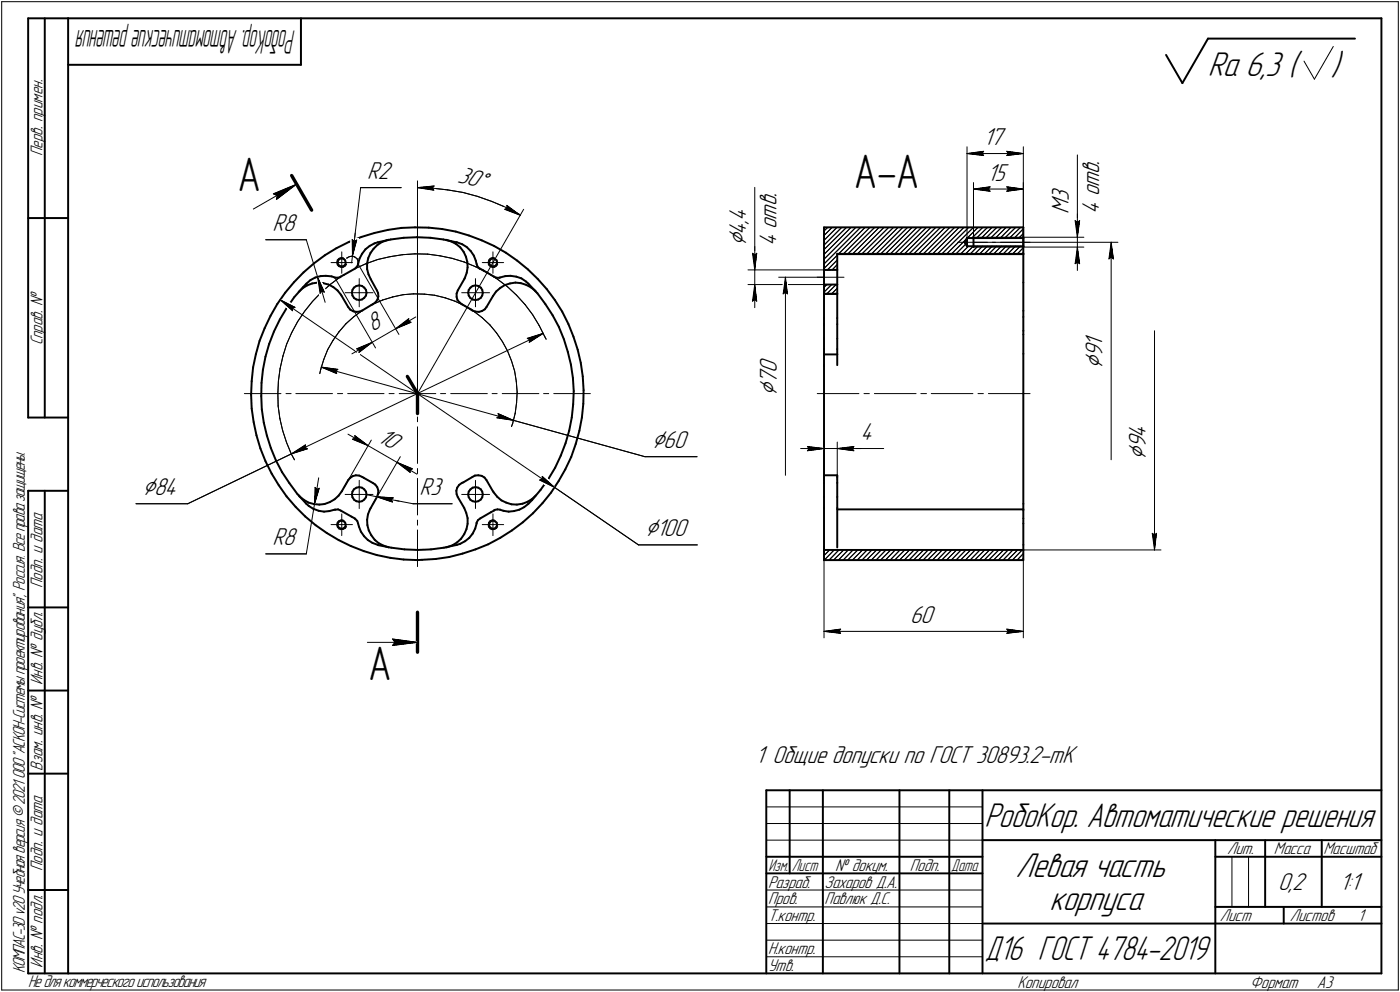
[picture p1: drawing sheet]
<svg xmlns="http://www.w3.org/2000/svg" width="421mm" height="298mm" viewBox="0 0 421 298" stroke-linecap="round" stroke-linejoin="round" font-family="sans-serif">
<defs><g id="words">
<g font-size="14.6">
<text x="71.4" y="57.3">А</text>
<text x="256.8" y="56.6">А-А</text>
<text x="110.7" y="204.2">А</text>
</g>
<g font-size="10.9">
<text x="363.3" y="22.8">Ra 6,3 (</text>
<text x="400.3" y="22.8">)</text>
<text x="296.1" y="248.5">РобоКор. Автоматические решения</text>
<text x="305.4" y="263.5">Левая часть</text>
<text x="315.6" y="273.5">корпуса</text>
</g>
<text font-size="10.8" x="296.2" y="288.5">Д16 ГОСТ 4784-2019</text>
<text font-size="10.5" x="88.9" y="9" transform="rotate(180 88.9 9)">РобоКор.Автоматическиерешения</text>
<g font-size="8.5">
<text x="224.4" y="74.1" transform="rotate(-90 224.4 74.1)">Ç</text>
<text x="331.6" y="110.7" transform="rotate(-90 331.6 110.7)">Ç</text>
<text x="233.6" y="118.9" transform="rotate(-90 233.6 118.9)">Ç</text>
<text x="196" y="134.7">Ç60</text>
<text x="344.6" y="138.2" transform="rotate(-90 344.6 138.2)">Ç</text>
<text x="42.9" y="148.8">Ç84</text>
<text x="194" y="161.2">Ç100</text>
</g>
<g font-size="7.8">
<text x="295.7" y="43.6">17</text>
<text x="110.5" y="53.8">R2</text>
<text x="330.6" y="52.2" transform="rotate(-90 330.6 52.2)">в</text>
<text x="330.6" y="49.5" transform="rotate(-90 330.6 49.5)">.</text>
<text x="137.4" y="54.7" transform="rotate(15 137.4 54.7)">30Å</text>
<text x="233.6" y="59.3" transform="rotate(-90 233.6 59.3)">.</text>
<text x="296.9" y="54.3">15</text>
<text x="330.6" y="59" transform="rotate(-90 330.6 59)">о</text>
<text x="330.6" y="56.2" transform="rotate(-90 330.6 56.2)">т</text>
<text x="233.6" y="62" transform="rotate(-90 233.6 62)">в</text>
<text x="321.5" y="64.3" transform="rotate(-90 321.5 64.3)">M</text>
<text x="321.5" y="60.3" transform="rotate(-90 321.5 60.3)">3</text>
<text x="330.6" y="64.3" transform="rotate(-90 330.6 64.3)">4</text>
<text x="81.9" y="69.5">R8</text>
<text x="224.4" y="70.6" transform="rotate(-90 224.4 70.6)">4</text>
<text x="224.4" y="67.5" transform="rotate(-90 224.4 67.5)">,</text>
<text x="224.4" y="66.4" transform="rotate(-90 224.4 66.4)">4</text>
<text x="233.6" y="68.8" transform="rotate(-90 233.6 68.8)">о</text>
<text x="233.6" y="66" transform="rotate(-90 233.6 66)">т</text>
<text x="233.6" y="74.1" transform="rotate(-90 233.6 74.1)">4</text>
<text x="112" y="99.9" transform="rotate(-30 112 99.9)">8</text>
<text x="331.6" y="107.3" transform="rotate(-90 331.6 107.3)">9</text>
<text x="331.6" y="104.1" transform="rotate(-90 331.6 104.1)">1</text>
<text x="233.6" y="112.2" transform="rotate(-90 233.6 112.2)">0</text>
<text x="233.6" y="115.4" transform="rotate(-90 233.6 115.4)">7</text>
<text x="344.6" y="131.5" transform="rotate(-90 344.6 131.5)">4</text>
<text x="113.2" y="132.5" transform="rotate(30 113.2 132.5)">10</text>
<text x="258.8" y="132.3">4</text>
<text x="344.6" y="134.7" transform="rotate(-90 344.6 134.7)">9</text>
<text x="126.2" y="148.9">R3</text>
<text x="81.9" y="163.9">R8</text>
<text x="273.7" y="187.2">60</text>
<text x="227.2" y="229.3">1 Общие допуски по ГОСТ 30893.2-mK</text>
<text x="384.4" y="267.5">0,2</text>
<text x="402.9" y="267.5">1:1</text>
</g>
<g font-size="5.4">
<text x="12.8" y="46.9" transform="rotate(-90 12.8 46.9)">Перв. примен.</text>
<text x="12.8" y="103.8" transform="rotate(-90 12.8 103.8)">Справ. №</text>
<text x="12.8" y="176.7" transform="rotate(-90 12.8 176.7)">Подп. и дата</text>
<text x="12.8" y="205.8" transform="rotate(-90 12.8 205.8)">Инв. № дубл.</text>
<text x="12.8" y="231.6" transform="rotate(-90 12.8 231.6)">Взам. инв. №</text>
<text x="369.1" y="256.8">Лит.</text>
<text x="383.1" y="256.8">Масса</text>
<text x="398" y="256.8">Масштаб</text>
<text x="12.8" y="261.7" transform="rotate(-90 12.8 261.7)">Подп. и дата</text>
<text x="251.2" y="261.8">№ докум.</text>
<text x="273.6" y="261.8">Подп.</text>
<text x="231" y="266.8">Разраб.</text>
<text x="248" y="266.8">Захаров Д.А.</text>
<text x="231" y="271.8">Пров.</text>
<text x="248" y="271.8">Павлюк Д.С.</text>
<text x="231" y="276.8">Т.контр.</text>
<text x="366.9" y="276.8">Лист</text>
<text x="387.9" y="276.8">Листов</text>
<text x="408.4" y="276.8">1</text>
<text x="231" y="286.8">Н.контр.</text>
<text x="7.5" y="292.5" transform="rotate(-90 7.5 292.5)">КОМПАС-3Dv20Учебнаяверсия©2021 ООО&quot;АСКОН-Системыпроектирования&quot;, Россия. Всеправазащищены.</text>
<text x="12.8" y="290.8" transform="rotate(-90 12.8 290.8)">Инв. № подл.</text>
<text x="231" y="291.8">Утв.</text>
<text x="8.5" y="296.7">Недлякоммерческогоиспользования</text>
<text x="306" y="296.8">Копировал</text>
<text x="376" y="296.8">Формат</text>
<text x="396" y="296.8">A3</text>
</g>
<g font-size="5.3">
<text x="231.1" y="261.8">Изм.</text>
<text x="238.1" y="261.8">Лист</text>
<text x="286.1" y="261.8">Дата</text>
</g>
</g></defs>
<g fill="none" stroke="#000" stroke-width=".59">
<path d="M8.5 5.5v120zM8.5 5.5h12zM13.5 5.5v120zM20.5 5.5v287zM20.5 5.5h395zM20.5 19.5h70zM90.5 5.5v14zM350.7 16.5l4.9 8.5zM363.3 11.6l-7.7 13.4zM363.3 11.6h44.2zM415.5 5.5v287zM8.5 65.5h12z"/>
<path d="M94.4 79.2l3.3-2.5zM97.7 76.7l3.5-2.1zM101.2 74.6l3.7-1.9zM101.5 78.9l.2 .6zM101.7 78.3l-.2 .6zM101.7 79.5l.5 .4zM102.1 77.8l.7-.2zM102.1 77.8l-.4 .5zM102.2 79.9l.6 .2zM102.8 77.6l.6 .2zM103.4 77.8l.4 .4zM103.4 79.9l.5-.4z"/>
<path d="M103.8 78.2l.2 .7zM104 78.9l-.1 .6zM104.9 72.7l3.8-1.5zM107.7 79.5l-.4 .8zM107.7 79.3v.2zM108.1 77.7l-.4 1.6zM108.7 71.2l3.9-1.2zM108.9 76.3l-.8 1.4zM109.9 74.9l-1 1.4zM109.9 74.9l1.3-1zM110.4 79.2v1.7zM110.7 77.6l-.3 1.6z"/>
<path d="M111.2 73.9l1.4-.7zM111.4 76l-.7 1.6zM112.4 74.8l-1 1.2zM112.4 74.8l1.1-1.2zM112.6 70l4.1-.9zM112.6 73.2l1-.4zM113.5 73.6l1.4-.9zM113.6 72.8l3.9-.8zM114.9 72.7l1.6-.6zM116.5 72.1h.4zM116.7 69.1l4-.6zM117.5 72l3.9-.5z"/>
<path d="M120.7 68.5l4.1-.2zM121.4 71.5l4-.2zM124.8 68.3l4.1 .1zM125.4 71.3l4.1 .2zM128.9 68.4l4.1 .4zM129.5 71.5l3.8 .5zM133 68.8l4.1 .8zM133.3 72l3.9 .8zM134.1 72.1l1.6 .5zM135.7 72.6l1.5 .7zM137.1 69.6l4 1.2zM137.2 73.3l1.2 1z"/>
<path d="M137.2 72.8h.2zM137.4 72.8l1.6 .6zM138.4 74.3l1 1.4zM139 73.4l1.4 .9zM139.4 75.7l.7 1.4zM140.1 77.1l.4 1.6zM140.4 74.3l1.2 1.1zM140.5 78.7l.1 1.6zM141.1 70.8l3.8 1.4zM141.6 75.4l.9 1.4zM142.5 76.8l.6 1.5zM143.1 78.3l.2 1z"/>
<path d="M143.3 79.3l.3 .8zM144.9 72.2l3.7 1.7zM147.1 78.9l.1 .6zM147.2 78.3l-.1 .6zM147.2 79.5l.5 .4zM147.7 77.8l.6-.2zM147.7 77.8l-.5 .5zM147.7 79.9l.6 .2zM148.3 77.6l.5 .2zM148.6 73.9l3.5 2zM148.8 77.8l.6 .4zM148.9 79.9l.5-.4z"/>
<path d="M149.4 78.2l.1 .7zM149.5 78.9l-.1 .6zM152.1 75.9l3.4 2.4zM155.5 78.3l3.2 2.6zM247.8 68.3h60zM247.8 68.3v12.8zM251.8 76.3v4.8zM251.8 76.3h56zM251.8 76.4h56zM290.1 72.8l.7 1.2zM290.8 71.5l-.7 1.3zM290.8 74h17z"/>
<path d="M290.8 71.5h17zM290.8 71.5v2.5zM292.8 74v.3zM292.8 71.5v2.5zM292.8 71.3v.2zM307.8 74v2.3zM307.8 68.3v3.2zM307.8 76.4h.1M307.8 76.4v8.5zM307.8 71.5v2.5zM307.8 74v.3zM307.8 71.3v.2z"/>
<path d="M79.6 98.6l-1.5 3.8zM81.4 94.9l-1.8 3.7zM82.4 99.7l-1.5 3.7zM83.4 91.4l-2 3.5zM84.2 96l-1.8 3.7zM85.8 88l-2.4 3.4zM86.2 92.6l-2 3.4zM88.4 84.8l-2.6 3.2zM88.5 89.3l-2.3 3.3zM89.8 87.7l1.2-1.1zM91 86.6l1.4-.8zM91.1 86.4l-2.6 2.9z"/>
<path d="M91.3 81.9l-2.9 2.9zM91.3 81.9l3.1-2.7zM92.1 85.3l-1 1.1zM92.1 85.3l1.3-1.1zM92.4 85.8l1.5-.6zM93.4 84.2l1.4-.8zM93.9 85.2l1.7-.3zM94.8 83.4l1.6-.4zM95.6 84.9l1.6 .2zM96.4 83l1.6-.1zM97.2 85.1l1.6 .4zM98 82.9l1.7 .2z"/>
<path d="M98.8 85.5l1.4 .8zM99.7 83.1l1 .3zM100.2 86.3l1.3 1zM100.7 83.4l.7 .1zM101.4 83.5l.9-.2zM101.5 87.3l1 1.3zM102.3 83.3l.1-.2zM102.4 83.1l1-.5zM102.5 88.6l.3 .4zM102.8 80.1l.6-.2zM102.8 89l1.9 3.3zM103.4 82.6l3.3-1.8z"/>
<path d="M104.7 92.3l.6 .7zM105.3 93l1 .6zM105.8 88l.2 .8zM106 87.1l-.2 .9zM106 88.8l.5 .8zM106.3 93.6l.9 .1zM106.4 86.4l.8-.5zM106.4 86.4l-.4 .7zM106.5 89.6l.7 .4zM106.7 80.8l.6-.5zM107.2 93.7l1-.1zM107.2 85.9l.8-.1z"/>
<path d="M107.2 90l.8 .2zM108 85.8l.9 .1zM108 90.2l.9-.2zM108.2 93.6l.8-.3zM108.9 85.9l.7 .5zM108.9 90l.7-.5zM109 93.3l2.8-1.7zM109.6 86.4l.5 .7zM110.1 87.1l.1 .9zM110.1 88.8l-.5 .7zM110.2 88l-.1 .8zM110.4 80.9l.4 1.6z"/>
<path d="M110.8 82.5l.7 1.4zM111.5 83.9l1.9 3.4zM111.8 91.6l.3-.2zM112.1 91.4l.8-.6zM113.4 87.3l.3 .8zM113.5 90l-.6 .8zM113.7 88.1l.1 1zM113.8 89.1l-.3 .9zM137.3 88.2v1zM137.3 89.2l.3 1zM137.6 90.2l.7 .7zM137.7 87.3l-.4 .9z"/>
<path d="M138.3 90.9l.6 .5zM138.9 91.4l2.8 1.6zM139.6 83.9l-1.9 3.4zM139.8 83.6l-.2 .3zM140.4 82l-.6 1.6zM140.6 80.3l-.2 1.7zM140.8 88l.2 .8zM141 87.1l-.2 .9zM141 88.8l.5 .8zM141.5 86.4l.7-.5zM141.5 86.4l-.5 .7zM141.5 89.6l.7 .4z"/>
<path d="M141.7 93l.4 .3zM142.1 93.3l.9 .3zM142.2 85.9l.8-.1zM142.2 90l.8 .2zM143 93.6l1 .1zM143 85.8l.8 .1zM143 90.2l.8-.2zM143.6 80.1l.6 .6zM143.8 85.9l.8 .5zM143.8 90l.8-.5zM144 93.7l.9-.2zM144.2 80.7l.2 .1z"/>
<path d="M144.4 80.8l1 .5zM144.6 86.4l.4 .7zM144.9 93.5l.9-.5zM145 87.1l.2 .9zM145 88.8l-.4 .7zM145.2 88l-.2 .8zM145.4 81.3l3.2 1.8zM146.3 92.3l-.5 .7zM148.3 89l-2 3.3zM148.3 80.1l.6-.2zM148.6 83.1l.8 .4zM149.2 87.6l-.9 1.4z"/>
<path d="M149.2 87.6l1.3-1.1zM149.4 83.5h.8zM150.2 83.5l.2-.1zM150.4 83.4l1.6-.4zM150.5 86.5l1.3-.8zM151.8 85.7l1.6-.5zM152 83l1.6-.1zM153.4 85.2l1.6-.3zM153.6 82.9l1.7 .2zM155 84.9l1.6 .2zM155.3 83.1l1.5 .6zM156.6 85.1l1.6 .5z"/>
<path d="M156.8 83.7l1.4 .9zM158.2 84.6l.7 .7zM158.2 85.6l1.5 .8zM158.7 80.9l3 2.9zM158.9 85.3l2.7 2.8zM159.7 86.4l1.3 1zM161 87.4l.2 .3zM161.6 88.1l2.4 3.3zM161.7 83.8l2.7 3.1zM164 91.4l2.2 3.3zM164.4 86.9l2.5 3.3zM166.2 94.7l1.9 3.5z"/>
<path d="M166.9 90.2l2.2 3.4zM168.1 98.2l1.5 3.7zM169.1 93.6l1.8 3.8zM170.9 97.4l1.6 3.8zM247.8 88.3h4zM247.8 85.5v2.8zM247.8 81.1h4zM247.8 85.5h4zM247.8 81.1v4.4zM247.8 88.3v7.3zM247.8 97.5v4.3zM247.8 95.6v1.9z"/>
<path d="M251.8 85.5v2.8zM251.8 97.5v4.3zM251.8 88.3v7.3zM251.8 95.6v1.9zM251.8 81.1v4.4zM307.8 95.2v4.2zM307.8 84.9v8.5zM307.8 93.4v1.8zM307.8 99.4v1.1zM75.5 118.6l.2 4.2zM75.7 114.6l-.2 4zM76.1 110.4l-.4 4.2z"/>
<path d="M77 106.4l-.9 4zM78.1 102.4l-1.1 4zM78.6 119l.1 4zM78.7 115.1l-.1 3.9zM79.1 111.1l-.4 4zM79.8 107.2l-.7 3.9zM80.9 103.4l-1.1 3.8zM169.6 101.9l1.2 3.8zM170.8 105.7l.9 3.9zM171.7 109.6l.6 3.9zM172.3 113.5l.3 4zM172.5 101.2l1.2 3.9z"/>
<path d="M172.6 117.5l-.2 4zM173.7 105.1l1 4zM174.7 109.1l.6 4zM175.3 113.1l.2 4.2zM175.5 117.3l-.1 4zM247.8 118.3v24.5zM247.8 109.7v8.6zM247.8 101.8v3.1zM247.8 104.9v1.6zM247.8 106.5v3.2zM247.8 106.5h4zM251.8 101.8v3.1z"/>
<path d="M251.8 104.9v1.6zM251.8 106.5v3.2zM307.8 106.3v12zM307.8 118.3v33.1zM307.8 100.5v5.8zM8.5 125.5h12zM75.7 122.8l.6 4zM76.3 126.8l.8 4zM77.1 130.8l1.2 4zM78.3 134.8l1.5 3.8zM78.7 123l.6 4zM79.3 127l1 3.9z"/>
<path d="M79.8 138.6l1.9 3.7zM80.3 130.9l1.1 3.7zM81.4 134.6l1.6 3.7zM83 138.3l1.8 3.6zM168.7 136.9l-1.7 3.6zM170.1 133.2l-1.4 3.7zM171.2 129.4l-1.1 3.8zM171.8 137.3l-1.8 3.8zM172 125.5l-.8 3.9zM172.4 121.5l-.4 4zM173.1 133.4l-1.3 3.9zM174.2 129.5l-1.1 3.9z"/>
<path d="M175 125.5l-.8 4zM175.4 121.3l-.4 4.2zM8.5 147.5v145zM8.5 147.5h12zM13.5 147.5v145zM81.7 142.3l2.1 3.5zM83.8 145.8l2.4 3.4zM84.8 141.9l2.2 3.3zM86.2 149.2l2.7 3.1zM87 145.2l2.4 3.2zM88.9 152.3l2.9 2.9zM89.4 148.4l2.7 3z"/>
<path d="M89.8 148.8l.3 .4zM90.1 149.2l1.3 1zM91.4 150.2l1.4 .8zM91.8 155.2l3.1 2.6zM92.1 151.4l.8 .7zM92.8 151l1.6 .5zM92.9 152.1l1.3 .8zM94.2 152.9l1.6 .6zM94.4 151.5l1.6 .1zM94.9 157.8l3.4 2.4zM95.8 153.5l1.7 .3zM96 151.6l1.6-.1z"/>
<path d="M97.5 153.8l1.6-.2zM97.6 151.5l1.6-.6zM99.1 153.6l1.6-.4zM99.2 150.9l1.5-.9zM100.7 153.2h.2zM100.7 150l1.2-1.1zM100.9 153.2l.8-.1zM101.5 157.7l.2 .6zM101.7 153.1l.7 .3zM101.7 157.1l-.2 .6zM101.7 158.3l.5 .4zM102.1 156.6l.7-.1z"/>
<path d="M102.1 156.6l-.4 .5zM102.2 158.7l.6 .2zM102.4 153.4l3.3 1.9zM102.8 156.5l.6 .1zM102.8 158.9l.6-.2zM102.8 147.7l-.9 1.2zM103.4 156.6l.4 .5zM103.4 158.7l.5-.5zM103.8 157.1l.2 .5zM104 157.6l-.1 .6zM104.7 144.3l-1.9 3.4zM105.2 143.7l.9-.6z"/>
<path d="M105.2 143.7l-.5 .6zM105.7 155.3l1 .5zM105.8 148.6l.2 .8zM106 147.7l-.2 .9zM106 149.4l.5 .8zM106.1 143.1l.9-.3zM106.4 147.1l.8-.5zM106.4 147.1l-.4 .6zM106.5 150.2l.7 .4zM106.7 155.8l.1 .2zM106.8 156l.6 .5zM107 142.8l1 .1z"/>
<path d="M107.2 146.6l.8-.2zM107.2 150.6l.8 .2zM107.4 156.5l.3 .8zM107.7 157.3l.2 .9zM107.9 158.2l.6 1.6zM108 146.4l.9 .2zM108 150.8l.9-.2zM108 142.9l1 .4zM108.5 159.8l1 1.3zM108.9 146.6l.7 .5zM108.9 150.6l.7-.5zM109 143.3l.4 .3z"/>
<path d="M109.4 143.6l2.7 1.5zM109.6 147.1l.5 .6zM110.1 147.7l.1 .9zM110.1 149.4l-.5 .7zM110.2 148.6l-.1 .8zM110.4 156.2l.1 1.6zM110.5 157.8l.4 1.6zM110.7 154.6l-.3 1.6zM110.9 159.4l.8 1.5zM111.3 153.1l-.6 1.5zM111.5 152.7l-.2 .4zM112.1 145.1l.8 .5z"/>
<path d="M112.9 145.6l.6 .8zM113.4 149.4l-1.9 3.3zM113.5 146.4l.3 1zM113.7 148.3l-.3 1.1zM113.8 147.4l-.1 .9zM137.2 147.5l.1 1zM137.3 148.5l.4 .9zM137.5 146.6l-.3 .9zM137.7 149.4l1.9 3.3zM138.1 145.7l.8-.6zM138.1 145.7l-.6 .9zM138.9 145.1l.5-.2z"/>
<path d="M139.4 144.9l2.7-1.6zM139.6 152.7l.6 1.4zM140.2 154.1l.4 1.6zM140.3 159l-.7 1.5zM140.6 155.7v1.7zM140.6 157.4l-.3 1.6zM140.8 148.6l.2 .8zM141 147.7l-.2 .9zM141 149.4l.5 .8zM141.5 147.1l.7-.5zM141.5 147.1l-.5 .6zM141.5 150.2l.7 .4z"/>
<path d="M142.1 143.3l.7-.4zM142.2 146.6l.8-.2zM142.2 150.6l.8 .2zM142.8 142.9l1-.1zM142.9 158.8l-.7 1.6zM143 146.4l.8 .2zM143 150.8l.8-.2zM143.3 157.3l-.4 1.5zM143.3 157.1v.2zM143.8 156.3l.6-.5zM143.8 156.3l-.5 .8zM143.8 146.6l.8 .5z"/>
<path d="M143.8 150.6l.8-.5zM143.8 142.8l1.1 .2zM144.4 155.8l3.3-1.9zM144.6 147.1l.4 .6zM144.9 143l.8 .5zM145 147.7l.2 .9zM145 149.4l-.4 .7zM145.2 148.6l-.2 .8zM145.7 143.5l.6 .8zM146.3 144.3l2 3.4zM147.1 157.7l.1 .6zM147.2 157.1l-.1 .6z"/>
<path d="M147.2 158.3l.5 .4zM147.7 153.9l.9-.5zM147.7 156.6l.6-.1zM147.7 156.6l-.5 .5zM147.7 158.7l.6 .2zM148.3 156.5l.5 .1zM148.3 147.7l.2 .3zM148.3 158.9l.6-.2zM148.5 148l1 1.3zM148.8 153.2l.8-.1zM148.8 153.2l-.2 .2zM148.8 156.6l.6 .5z"/>
<path d="M149.4 157.1l.1 .5zM149.4 158.2l-.5 .5zM149.5 157.6l-.1 .6zM149.5 149.3l1.3 1.1zM149.6 153.1l.8 .1zM150.4 153.2l1 .3zM150.8 150.4l1.4 .6zM151.4 153.5l1.6 .3zM152.2 151l1.6 .6zM153 153.8l1.6-.2zM153.8 151.6h1.6zM153.9 159.4l3.3-2.4z"/>
<path d="M154.6 153.6l1.6-.4zM155.4 151.6l1.7-.2zM156.2 153.2l1.4-.8zM157.1 151.4l1.6-.6zM157.2 157l3.1-2.7zM157.6 152.4l1.3-1zM158.7 150.8l1.3-.9zM160 150.3l-1.1 1.1zM160 149.9l1.2-1.1zM162.6 147.2l-2.6 3.1zM163.2 151.2l-2.9 3.1zM164.9 143.9l-2.3 3.3z"/>
<path d="M165.7 148.1l-2.5 3.1zM167 140.5l-2.1 3.4zM168 144.6l-2.3 3.5zM170 141.1l-2 3.5zM247.8 152.7v11.8zM247.8 145.1v4.3zM247.8 143.3v1.8zM247.8 142.8v.5zM247.8 149.4v3.3zM247.8 142.8h4zM251.8 153.1h56zM251.8 149.4v3.3z"/>
<path d="M251.8 152.7v11.8zM251.8 145.1v4.3zM251.8 143.3v1.8zM251.8 142.8v.5zM307.8 153.4v2.4zM307.8 151.4v1.7zM307.8 157.3v6.4zM307.8 155.8v1.5zM307.8 153.1v.3zM98.3 160.2l3.6 2.1zM101.9 162.3l3.6 1.8zM105.5 164.1l3.9 1.5z"/>
<path d="M109.4 165.6l3.9 1.2zM109.5 161.1l1.2 1.2zM110.7 162.3l1.3 .9zM111.7 160.9l1 1.3zM112 163.2l1.6 .5zM112.7 162.2l1.2 1zM113.3 166.8l4 .8zM113.6 163.7l.2 .1zM113.8 163.8l3.9 .8zM113.9 163.2l1.5 .8zM115.4 164l1.5 .5zM117.3 167.6l4.1 .5z"/>
<path d="M117.7 164.6l4 .5zM121.4 168.1l4.2 .2zM121.7 165.1l3.9 .2zM125.6 168.3l1.3-.1zM125.6 165.3l4-.2zM126.9 168.2l4.2-.2zM129.6 165.1l3.9-.5zM131.1 168l4-.6zM133.5 164.6l3.9-.9zM134.1 164.5l.4-.1zM134.5 164.4l1.6-.6zM135.1 167.4l4-1z"/>
<path d="M136.1 163.8l1.4-.8zM137.4 163.7l1-.3zM137.5 163l1.2-1.1zM138.4 163.4l1.5-.8zM139.1 166.4l3.9-1.3zM139.6 160.5l-.9 1.4zM139.9 162.6l1.2-1zM142.2 160.4l-1.1 1.2zM143 165.1l3.8-1.5zM146.8 163.6l3.7-2zM150.5 161.6l3.4-2.2zM247.8 165.3h60z"/>
<path d="M247.8 168.3h60zM247.8 165.3v3zM247.8 164.5v.8zM307.8 165.3v3zM307.8 163.7v1.6zM8.5 182.5h12zM8.5 207.5h12zM8.5 232.5h12zM230.5 237.5h185zM230.5 237.5v55zM237.5 237.5v25zM247.5 237.5v55z"/>
<path d="M270.5 237.5v55zM285.5 237.5v55zM295.5 237.5v55zM230.5 257.5h65zM295.5 252.5h120zM365.5 252.5v40zM365.5 257.5h15zM380.5 252.5v20zM380.5 257.5h35zM397.5 252.5v20zM8.5 267.5h12zM230.5 262.5h65z"/>
<path d="M295.5 277.5h70zM365.5 277.5h50zM365.5 272.5h50zM386.1 272.5v5zM8.5 292.5h12zM20.5 292.5h395z"/>
</g>
<g fill="none" stroke="#000" stroke-width=".3">
<path d="M.5 .5v297zM.5 .5h420zM392.2 18.4l3.1 5.4zM401 14l-5.7 9.8zM420.5 .5v297zM82.2 58.3l1.1 .5zM82.2 58.3l7-2.9zM83.1 59.9l6.1-4.5zM83.3 58.8l-.2 1.1zM108.5 56.4l-2.5 20.6zM108.5 56.4h12.1zM125.6 56.4l4.5 .2z"/>
<path d="M125.6 54.4v63.9zM125.6 56.4l5-.5zM125.6 56.4l4.9 .7zM130 56.5l.5 .6zM130.1 56.6l4.5 .5zM130.6 55.9l-.6 .6zM134.6 57.1l4.6 .7zM139.2 57.8l4.4 1.2zM143.6 59l4.3 1.5zM227 56.3v19.7zM290.8 44.1v28.7zM290.8 46.1l5-.6z"/>
<path d="M290.8 46.1l5 .6zM290.8 46.1h17zM292.8 54.9v16.6zM292.8 56.8l5-.7zM292.8 56.8l5 .7zM292.8 56.8h15zM295.3 46.1l.5 .6zM295.8 45.5l-.5 .6zM297.3 56.8l.5 .7zM297.8 56.1l-.5 .7zM302.8 57.5l5-.7zM302.8 56.1l.5 .7z"/>
<path d="M302.8 56.1l5 .7zM302.8 46.7l5-.6zM302.8 45.5l.5 .6zM302.8 45.5l5 .6zM303.3 56.8l-.5 .7zM303.3 46.1l-.5 .6zM307.8 54.9v16.6zM307.8 44.1v27.4zM324 46.6v19.7zM76.2 62.8l13-7.4zM79.9 72.1h12.2zM92.1 72.1l3.4 11.1z"/>
<path d="M99.6 78.9h3.2zM101.3 78.8l.1 .8zM101.4 78.1l-.1 .7zM101.4 79.6l.5 .5zM101.9 77.6l.7-.2zM101.9 77.6l-.5 .5zM102.6 77.4l.7 .1zM102.8 78.9h3.2zM102.8 78.9v3.2zM102.8 75.7v3.2zM104.2 79.4l-.3 .5zM104.4 77.5l.7-.4z"/>
<path d="M104.4 77.5l-.1 .1zM105.1 77.1l.8-.1zM105.9 77l.8 .2zM105.9 72l.6 .6zM105.9 72l.1 5zM106 77l-.3 2zM106.5 72.6l.8-.5zM106.7 77.2l.7 .5zM106.8 70l-.8 7zM107.3 72.1l-1.3 4.9zM107.4 77.7l.3 .8zM107.7 78.5v.8z"/>
<path d="M107.7 79.3l12.3 21.2zM110.1 79.2l3.5-1.2zM113.6 78l3.7-.9zM117.3 77.1l3.8-.6zM121.1 76.5l3.7-.2zM124.8 76.3l3.8 .1zM125.6 66.3v11zM125.6 78.8v1.5zM128.6 76.4l3.7 .5zM132.3 76.9l3.7 .7zM136 77.6l3.6 1.1zM139.6 78.7l3.5 1.5z"/>
<path d="M145 78.9h3.3zM146.8 78.8l.1 .8zM146.9 79.6l.5 .5zM147 78.1l-.2 .7zM147.4 77.6l.7-.2zM147.4 77.6l-.4 .5zM147.9 60.5l4.2 1.8zM148.1 77.4l.7 .1zM148.3 78.9h3.2zM148.3 78.9v3.2zM148.3 75.7v3.2zM149.7 79.4l-.3 .5z"/>
<path d="M151.8 62.9l4.7 1.8zM151.8 62.9l.7-.3zM152.1 62.3l4.1 2.1zM152.4 61.7l.1 .9zM152.4 61.7l4.1 3zM156.2 64.4l.3 .3zM157.5 62.9l-31.9 55.4zM226.3 76.1l.7 .5zM226.3 76.1l.7 5zM227 76v5.1zM227 76.6l.6-.5zM227 74.1v7z"/>
<path d="M227.6 76.1l-.6 5zM247.8 79.3l11-11zM247.8 76.5l8.1-8.2zM247.8 75l6.8-6.7zM247.8 73.7l5.4-5.4zM247.8 72.2l3.9-3.9zM247.8 69.4l1.1-1.1zM250.3 68.3l-2.5 2.5zM251.8 79.5l-1.5 1.6zM252.2 76.3l8-8zM253.7 76.3l7.9-8zM255 76.3l8.1-8z"/>
<path d="M256.5 76.3l7.9-8zM257.4 68.3l-9.6 9.6zM257.9 76.3l8-8zM259.2 76.3l8.1-8zM260.7 76.3l8-8zM262.1 76.3l8-8zM263.6 76.3l7.9-8zM264.9 76.3l8.1-8zM266.4 76.3l7.9-8zM267.8 76.3l8-8zM269.2 76.3l8-8zM270.6 76.3l8-8z"/>
<path d="M272 76.3l8-8zM273.4 76.3l8-8zM274.8 76.3l8.1-8zM276.3 76.3l7.9-8zM277.7 76.3l8-8zM279.1 76.3l8-8zM280.5 76.3l8-8zM281.9 76.3l8-8zM283.3 76.3l8-8zM284.7 76.3l8.1-8zM286.2 76.3l4.5-4.5zM287.5 76.3l2.9-2.9z"/>
<path d="M288 72.8h9zM289 76.3l2.3-2.3zM290.4 76.3l2.3-2.3zM290.9 71.5l3.2-3.2zM292.3 71.5l3.3-3.2zM292.8 71.3h15zM292.8 74.3h15zM292.8 72.8h43.4zM293.2 76.3l2.3-2.3zM293.7 71.5l3.3-3.2zM294 74l-2.2 2.3zM294.6 76.3l2.3-2.3z"/>
<path d="M295.1 71.5l3.3-3.2zM296.1 76.3l2.3-2.3zM296.5 71.5l3.3-3.2zM297.4 76.3l2.3-2.3zM297.9 71.5l3.3-3.2zM298.4 72.8h1zM298.9 76.3l2.3-2.3zM299.4 71.5l3.2-3.2zM300.3 76.3l2.3-2.3zM300.8 71.5l3.2-3.2zM300.9 72.8h8.9zM302.2 71.5l3.3-3.2z"/>
<path d="M303.1 76.3l2.3-2.3zM303.6 71.5l3.3-3.2zM304 74l-2.2 2.3zM304.5 76.3l2.3-2.3zM306.4 71.5l1.4-1.3zM307.3 76.3l.5-.4zM307.8 74.4l-1.8 1.9zM307.8 68.7l-2.7 2.8zM307.8 71.3h18.2zM307.8 74.3h18.2zM323.3 66.3l.7 .5zM323.3 66.3l.7 5z"/>
<path d="M323.3 79.2l.7-.4zM324 66.3v5zM324 66.8l.7-.5zM324 64.3v7zM324 74.3l-.7 4.9zM324 78.8l.7 .4zM324 74.3l.7 4.9zM324 74.3v7zM324 71.3v3zM324.7 66.3l-.7 5zM333.5 77.8l.7-.5zM334.2 72.8l.7 5z"/>
<path d="M334.2 77.3l.7 .5zM334.2 72.8l-.7 5zM334.2 72.8v65.4zM84.2 90.1l4.5 2.3zM84.2 90.1l3.8 3.3zM84.2 90.1l82.6 56.4zM87.7 100l-1.5 3.5zM88 92.6l.7-.2zM88 92.6v.8zM89.5 96.7l-1.8 3.3zM91.6 93.6l-2.1 3.1zM94 90.6l-2.4 3z"/>
<path d="M95.5 83.2l2 4.6zM95.5 83.2l.8 4.9zM95.5 83.2l2.3 7.6zM96.6 87.9l2.8-2.5zM96.6 87.9l-2.6 2.7zM96.8 87.5l.7 .3zM96.8 87.5l-.5 .6zM99.4 85.4l3-2.3zM100.7 83.4l12.2 21.2zM101.9 80.1l.6 .2zM101.9 99.7l-1.7 2.6zM102.5 80.3h.7z"/>
<path d="M103.2 80.3l.7-.4zM103.8 88h4.2zM104.1 97.3l2.3-2.1zM104.1 97.3l-2.2 2.4zM106.4 95.2l2.6-1.9zM106.7 80.8l3.4-1.6zM108 88h4.2zM108 88v4.2zM108 83.7v4.3zM112.1 91.4l3-1.2zM115.1 90.2l3-1zM118.1 89.2l3.1-.6z"/>
<path d="M119 98.8l4.6-1.9zM119 98.8l3.9-3zM119 98.8l6.1-3.6zM121.2 88.6l3.2-.3zM122.9 96.5l.7 .4zM122.9 95.8v.7zM124.4 88.3l3.2 .1zM125.6 81.8v11zM125.6 94.3v1.5zM125.6 97.3v11zM127.6 88.4l3.1 .3zM130.7 88.7l3.2 .8z"/>
<path d="M133.9 89.5l2.9 1zM136.8 90.5l2.9 1.4zM138.9 88h4.1zM139.7 91.9l2.8 1.7zM142.5 93.6l2.4 1.8zM143 88h4.2zM143 88v4.2zM143 83.7v4.3zM143.1 80.2l3.4 1.7zM144.9 95.4l2.4 2.2zM146.5 81.9l3.1 2zM147.3 97.6l2.1 2.5z"/>
<path d="M147.4 80.1l.6 .2zM148 80.3h.8zM148.8 80.3l.6-.4zM149.6 83.9l3.1 2.3zM152.7 86.2l2.7 2.5zM155.4 88.7l2.5 2.8zM157.9 91.5l2.3 3.1zM160.2 94.6l1.9 3.2zM162.1 97.8l1.7 3.4zM225 81.1h24.8zM225 85.5h24.3zM226.3 90.5l.7-.5z"/>
<path d="M227 85.5l-.7 5zM227 90l.6 .5zM227 85.5l.6 5zM227 85.5v7zM227 81.1v4.4zM234.2 83.3h13.6zM235.5 88.3l.7-.5zM236.2 83.3l.6 5zM236.2 87.8l.6 .5zM236.2 83.3l-.7 5zM236.2 83.3v59.5zM245.8 83.3h8z"/>
<path d="M247.8 87.8l2.3-2.3zM247.8 86.4l.9-.9zM247.8 80.7l4-4zM248.7 88.3l2.8-2.8zM248.8 81.1l3-3zM250.1 88.3l1.7-1.7zM251.5 88.3l.3-.2zM251.6 81.1l.2-.2zM347.2 99.4v65.9zM73.5 118.3h11zM83.6 118.2l.1 3.8zM83.7 114.5l-.1 3.7z"/>
<path d="M84.2 110.7l-.5 3.8zM85.1 107l-.9 3.7zM86 118.3h1.5zM86.2 103.5l-1.1 3.5zM89 118.3h11zM96.4 111.1l-.2 1.2zM96.6 110.3l5 .7zM96.6 110.3l4.7 2zM96.6 110.3l57.8 16zM97.4 108l-1 3.1zM98.6 105.1l-1.2 2.9zM100.2 102.3l-1.6 2.8z"/>
<path d="M100.9 111.5l.7-.5zM100.9 111.5l.4 .8zM101.5 118.3h1.5zM104.6 118.3h10.9zM105.8 106.3l6.1-3.4zM107.3 104.8l4.6-1.9zM107.3 104.8l.7 .4zM107.9 105.9l4-3zM108 105.2l-.1 .7zM111.9 102.9l7.1-4.1zM117 118.3h1.5zM120.1 118.3h5.5z"/>
<path d="M125.6 118.3h5.5zM125.6 118.3v5.5zM125.6 109.8v1.5zM125.6 112.8v5.5zM132.5 118.3h1.5zM135.6 118.3h11zM148 118.3h1.5zM149.4 100.1l1.7 2.6zM151 118.3h11.1zM151.1 102.7l1.6 2.8zM152.7 105.5l1.1 3zM153.8 108.5l1 3z"/>
<path d="M154.8 111.5l.5 3.1zM155.3 114.6l.2 3.3zM155.5 117.9l-.1 3.1zM158.6 101.7l.7 .4zM158.6 101.7l4.8-1.5zM159.2 102.9l4.2-2.7zM159.3 102.1l-.1 .8zM163.5 118.3h1.5zM163.8 101.2l.5 .7zM166.5 118.3h11zM245.8 118.3h12.5zM259.8 118.3h1.7z"/>
<path d="M263 118.3h12.5zM276.9 118.3h1.7zM280.1 118.3h12.5zM294.1 118.3h1.6zM297.3 118.3h12.5zM83.7 122l.5 3.7zM84.2 125.7l.8 3.7zM85 129.4l1.2 3.6zM86.2 133l1.4 3.5zM87.6 136.5l1 1.7zM87.6 136.4l4.3-2.7zM87.6 136.4l4.9-1.5z"/>
<path d="M87.6 136.4l75.8-36.2zM91.7 134.5l.8 .4zM91.9 133.7l-.2 .8zM104.6 130.5l6.1 3.4zM106 132l.8-.3zM106 132l4.7 1.9zM106.7 130.9l4 3zM106.7 130.9l.1 .8zM110.7 133.9l8.7 5zM111.7 132.2l-8.2 14.2zM119.4 138.9l4 3.1zM119.4 138.9l4.6 2z"/>
<path d="M119.4 138.9l6 3.6zM120.4 137.2l-8.2 14.2zM125.6 128.3v11zM125.6 125.3v1.4zM149.4 125.6l5 .7zM149.4 125.6l.7-.5zM149.8 124.3l.3 .8zM149.8 124.3l4.6 2zM154.2 127.3l-.4 .9zM154.4 126.3l39.6 10.9zM154.9 124.2l-.7 3.1zM155.4 121l-.5 3.2z"/>
<path d="M194 137.2h15.6zM240.8 134.8h7zM242.8 134.2l5 .6zM242.8 134.2l.5 .6zM242.8 135.5l5-.7zM243.3 134.8l-.5 .7zM247.8 132.8v11.4zM247.8 134.8h4zM251.8 132.8v11.4zM251.8 134.8h5zM251.8 134.8l5 .7zM251.8 134.8l5-.6z"/>
<path d="M251.8 134.8h7zM256.3 134.8l.5 .7zM256.8 134.8h9zM256.8 134.2l-.5 .6zM40.9 151.4h15.6zM56.5 151.4l31.1-15zM94.6 151.6l-2.5 14.9zM94.7 146.5l-.1 5.1zM94.7 146.5l.6 .6zM95.3 147.1l.7-.4zM95.8 143.6l-1.2 8zM96 146.7l-1.4 4.9z"/>
<path d="M99.6 157.6h3.2zM101.3 157.6l.1 .7zM101.4 157l-.1 .6zM101.4 158.3l.5 .6zM101.9 158.9l.6 .3zM101.9 156.5l.7-.3zM101.9 156.5l-.5 .5zM102.5 159.2l.7-.1zM102.6 156.2l.7 .1zM102.8 157.6h3.2zM102.8 157.6v3.4zM102.8 154.4v3.2z"/>
<path d="M103.2 159.1l.7-.4zM103.8 148.6h4.2zM104.2 158.2l-.3 .5zM108 148.6h4.2zM108 148.6v4.2zM108 144.4v4.2zM110.3 148.7l2.9 .6zM113.2 149.3l11 2.1zM113.2 149.3l4.8 1.6zM113.2 149.3l5.1 .3zM113.2 149.3l6.9 1.3zM117.7 150.1l.3 .8z"/>
<path d="M117.7 150.1l.6-.5zM123.3 141.2l.1 .8zM123.3 141.2l.7-.3zM124.2 151.4h11.8zM125.6 159.3v11zM125.6 156.3v1.5zM125.6 143.8v11zM125.6 140.8v1.5zM138.9 148.6h4.1zM143 148.6h4.2zM143 148.6v4.2zM143 144.4v4.2z"/>
<path d="M145 157.6h3.3zM146.8 157.6l.1 .7zM146.9 158.3l.5 .6zM147 157l-.2 .6zM147.4 156.5l.7-.3zM147.4 156.5l-.4 .5zM147.4 158.9l.6 .3zM148 159.2l.8-.1zM148.1 156.2l.7 .1zM148.3 157.6h3.2zM148.3 157.6v3.4zM148.3 154.4v3.2z"/>
<path d="M148.8 159.1l.6-.4zM149.7 158.2l-.3 .5zM162.3 144.3l4.5 2.2zM162.3 144.3l.8-.4zM163.1 143.2v.7zM163.1 143.2l3.7 3.3zM166.8 146.5l25.2 17.2zM79.9 166.5h12.2zM192 163.7h17.7zM247.8 167l1.7-1.7zM247.8 165.5l.3-.2zM247.8 168.3v23.4z"/>
<path d="M250.7 168.3l3-3zM250.9 165.3l-3 3zM252.3 165.3l-3 3zM254.9 168.3l3.1-3zM255.1 165.3l-3 3zM256.4 168.3l3-3zM256.5 165.3l-2.9 3zM260.8 165.3l-3 3zM262.2 165.3l-3 3zM263.7 165.3l-3.1 3zM264.8 168.3l3.1-3zM265 165.3l-3 3z"/>
<path d="M266.4 165.3l-2.9 3zM269.1 168.3l3-3zM269.2 165.3l-2.9 3zM270.5 168.3l3.1-3zM270.7 165.3l-3 3zM274.7 168.3l3.1-3zM274.9 165.3l-3 3zM276.4 165.3l-3 3zM279 168.3l3-3zM279.1 165.3l-2.9 3zM280.6 165.3l-3 3zM283.2 168.3l3.1-3z"/>
<path d="M283.4 165.3l-3 3zM284.6 168.3l3.1-3zM284.8 165.3l-2.9 3zM288.9 168.3l3-3zM289.1 165.3l-3 3zM290.5 165.3l-3 3zM293.1 168.3l3.1-3zM293.3 165.3l-3 3zM294.6 168.3l3-3zM294.7 165.3l-2.9 3zM297.3 168.3l3.1-3zM299 165.3l-3 3z"/>
<path d="M301.8 165.3l-3 3zM303 168.3l3.1-3zM303.2 165.3l-3 3zM304.6 165.3l-2.9 3zM307.3 168.3l.5-.5zM307.4 165.3l-2.9 3zM307.8 166.4l-1.9 1.9zM307.8 168.3v23.4zM307.8 165.3h41.4zM346.5 160.3l.7 5zM346.5 160.3l.7 .5zM347.2 160.8l.6-.5z"/>
<path d="M347.8 160.3l-.6 5zM110.5 193h15.1zM118 194l7.6-1zM118 192l.8 1zM118 192l7.6 1zM118.8 193l-.8 1zM247.8 189.7l5-.6zM247.8 189.7l5 .6zM247.8 189.7h60zM252.3 189.7l.5 .6zM252.8 189.1l-.5 .6zM302.8 190.3l5-.6z"/>
<path d="M302.8 189.1l.5 .6zM302.8 189.1l5 .6zM303.3 189.7l-.5 .6zM230.5 247.5h65zM230.5 252.5h65zM230.5 242.5h65zM370.5 257.5v15zM375.5 257.5v15zM230.5 267.5h65zM230.5 272.5h65zM230.5 277.5h65zM.5 297.5h420z"/>
<path d="M230.5 282.5h65zM230.5 287.5h65z"/>
</g>
<path d="M87.7 52.7l6 10.5zM122.5 113.1l3.1 5.2zM125.6 118.3v6zM125.6 184v12z" fill="none" stroke="#000" stroke-width="1"/>
<g fill="#fff" stroke="#fff" stroke-width=".3">
<path d="M110.7 193h7.2zM110.7 193.1h7.2zM110.7 193.2h7.2zM110.7 193.3h7.2zM110.7 193.4h7.2zM110.7 193.5h7.2zM110.7 193.5h7.2zM110.7 193.6h7.2zM110.7 193.7h7.2zM110.7 193.8h7.2zM110.7 193.9h7.2zM110.7 194h7.2zM110.7 194.1h7.2zM110.7 194.1h7.2zM110.7 194.2h7.2zM110.7 194.3h7.2zM110.7 194.4h7.2zM110.7 194.5h7.2zM110.7 194.6h7.2zM110.7 194.6h7.2zM110.7 194.7h7.2zM110.7 194.8h7.2zM110.7 194.9h7.2zM110.7 195h7.2zM110.7 195.1h7.2zM110.7 195.2h7.2zM110.7 195.2h7.2zM110.7 195.3h7.2zM110.7 195.4h7.2zM110.7 195.5h7.2zM110.7 195.6h7.2zM110.7 195.7h7.2zM110.7 195.7h7.2zM110.7 195.8h7.2zM110.7 195.9h7.2zM110.7 196h7.2zM110.7 196.1h7.2zM110.7 196.2h7.2zM110.7 196.3h7.2zM110.7 196.3h7.2zM110.7 196.4h7.2zM110.7 196.5h7.2zM110.7 196.6h7.2zM110.7 196.7h7.2zM110.7 196.8h7.2zM110.7 196.8h7.2zM110.7 196.9h7.2zM110.7 197h7.2zM110.7 197.1h7.2zM110.7 197.2h7.2zM110.7 197.3h7.2zM110.7 197.4h7.2zM110.7 197.4h7.2zM110.7 197.5h7.2zM110.7 197.6h7.2zM110.7 197.7h7.2zM110.7 197.8h7.2zM110.7 197.9h7.2zM110.7 198h7.2zM110.7 198h7.2zM110.7 198.1h7.2zM110.7 198.2h7.2zM110.7 198.3h7.2zM110.7 198.4h7.2zM110.7 198.5h7.2zM110.7 198.5h7.2zM110.7 198.6h7.2zM110.7 198.7h7.2zM110.7 198.8h7.2zM110.7 198.9h7.2zM110.7 199h7.2zM110.7 199.1h7.2zM110.7 199.1h7.2zM110.7 199.2h7.2zM110.7 199.3h7.2zM110.7 199.4h7.2zM110.7 199.5h7.2zM110.7 199.6h7.2zM110.7 199.6h7.2zM110.7 199.7h7.2zM110.7 199.8h7.2zM110.7 199.9h7.2zM110.7 200h7.2zM110.7 200.1h7.2zM110.7 200.2h7.2zM110.7 200.2h7.2zM110.7 200.3h7.2zM110.7 200.4h7.2zM110.7 200.5h7.2zM110.7 200.6h7.2zM110.7 200.7h7.2zM110.7 200.7h7.2zM110.7 200.8h7.2zM110.7 200.9h7.2zM110.7 201h7.2zM110.7 201.1h7.2zM110.7 201.2h7.2zM110.7 201.3h7.2zM110.7 201.3h7.2zM110.7 201.4h7.2zM110.7 201.5h7.2zM110.7 201.6h7.2zM110.7 201.7h7.2zM110.7 201.8h7.2zM110.7 201.8h7.2zM110.7 201.9h7.2zM110.7 202h7.2zM110.7 202.1h7.2zM110.7 202.2h7.2zM110.7 202.3h7.2zM110.7 202.4h7.2zM110.7 202.4h7.2zM110.7 202.5h7.2zM110.7 202.6h7.2zM110.7 202.7h7.2zM110.7 202.8h7.2zM110.7 202.9h7.2zM110.7 202.9h7.2zM110.7 203h7.2zM110.7 203.1h7.2zM110.7 203.2h7.2zM110.7 203.3h7.2zM110.7 203.4h7.2zM110.7 203.5h7.2zM110.7 203.5h7.2zM110.7 203.6h7.2zM110.7 203.7h7.2zM110.7 203.8h7.2zM110.7 203.9h7.2zM110.7 204h7.2zM110.7 204h7.2zM110.7 204.1h7.2zM110.7 204.2h7.2zM110.7 204.3h7.2zM110.7 204.4h7.2zM110.7 204.5h7.2zM110.7 204.6h7.2zM110.7 204.6h7.2zM110.7 204.7h7.2zM110.7 204.8h7.2zM110.7 204.9h7.2zM110.7 205h7.2zM110.7 205.1h7.2zM110.7 205.1h7.2zM110.7 205.2h7.2zM110.7 205.3h7.2zM110.7 205.4h7.2zM110.7 205.5h7.2zM110.7 205.6h7.2zM110.7 205.7h7.2zM110.7 205.7h7.2zM110.7 205.8h7.2zM110.7 205.9h7.2zM110.7 206h7.2zM110.7 206.1h7.2zM110.7 206.2h7.2zM110.7 206.2h7.2zM110.7 206.3h7.2zM110.7 206.4h7.2zM110.7 206.5h7.2zM110.7 206.6h7.2zM110.7 206.7h7.2zM110.7 206.8h7.2zM110.7 206.8h7.2zM110.7 206.9h7.2zM110.7 207h7.2zM110.7 207.1h7.2zM110.7 207.2h7.2z"/>
<path d="M71.4 46.1h7.2zM71.4 46.1h7.2zM71.4 46.2h7.2zM71.4 46.3h7.2zM71.4 46.4h7.2zM71.4 46.5h7.2zM71.4 46.6h7.2zM71.4 46.7h7.2zM71.4 46.7h7.2zM71.4 46.8h7.2zM71.4 46.9h7.2zM71.4 47h7.2zM71.4 47.1h7.2zM71.4 47.2h7.2zM71.4 47.2h7.2zM71.4 47.3h7.2zM71.4 47.4h7.2zM71.4 47.5h7.2zM71.4 47.6h7.2zM71.4 47.7h7.2zM71.4 47.8h7.2zM71.4 47.8h7.2zM71.4 47.9h7.2zM71.4 48h7.2zM71.4 48.1h7.2zM71.4 48.2h7.2zM71.4 48.3h7.2zM71.4 48.3h7.2zM71.4 48.4h7.2zM71.4 48.5h7.2zM71.4 48.6h7.2zM71.4 48.7h7.2zM71.4 48.8h7.2zM71.4 48.9h7.2zM71.4 48.9h7.2zM71.4 49h7.2zM71.4 49.1h7.2zM71.4 49.2h7.2zM71.4 49.3h7.2zM71.4 49.4h7.2zM71.4 49.4h7.2zM71.4 49.5h7.2zM71.4 49.6h7.2zM71.4 49.7h7.2zM71.4 49.8h7.2zM71.4 49.9h7.2zM71.4 50h7.2zM71.4 50h7.2zM71.4 50.1h7.2zM71.4 50.2h7.2zM71.4 50.3h7.2zM71.4 50.4h7.2zM71.4 50.5h7.2zM71.4 50.5h7.2zM71.4 50.6h7.2zM71.4 50.7h7.2zM71.4 50.8h7.2zM71.4 50.9h7.2zM71.4 51h7.2zM71.4 51.1h7.2zM71.4 51.1h7.2zM71.4 51.2h7.2zM71.4 51.3h7.2zM71.4 51.4h7.2zM71.4 51.5h7.2zM71.4 51.6h7.2zM71.4 51.6h7.2zM71.4 51.7h7.2zM71.4 51.8h7.2zM71.4 51.9h7.2zM71.4 52h7.2zM71.4 52.1h7.2zM71.4 52.2h7.2zM71.4 52.2h7.2zM71.4 52.3h7.2zM71.4 52.4h7.2zM71.4 52.5h7.2zM71.4 52.6h7.2zM71.4 52.7h7.2zM71.4 52.7h7.2zM71.4 52.8h7.2zM71.4 52.9h7.2zM71.4 53h7.2zM71.4 53.1h7.2zM71.4 53.2h7.2zM71.4 53.3h7.2zM71.4 53.3h7.2zM71.4 53.4h7.2zM71.4 53.5h7.2zM71.4 53.6h7.2zM71.4 53.7h7.2zM71.4 53.8h7.2zM71.4 53.8h7.2zM71.4 53.9h7.2zM71.4 54h7.2zM71.4 54.1h7.2zM71.4 54.2h7.2zM71.4 54.3h7.2zM71.4 54.4h7.2zM71.4 54.4h7.2zM71.4 54.5h7.2zM71.4 54.6h7.2zM71.4 54.7h7.2zM71.4 54.8h7.2zM71.4 54.9h7.2zM71.4 54.9h7.2zM71.4 55h7.2zM71.4 55.1h7.2zM71.4 55.2h7.2zM71.4 55.3h7.2zM71.4 55.4h7.2zM71.4 55.5h7.2zM71.4 55.5h7.2zM71.4 55.6h7.2zM71.4 55.7h7.2zM71.4 55.8h7.2zM71.4 55.9h7.2zM71.4 56h7.2zM71.4 56h7.2zM71.4 56.1h7.2zM71.4 56.2h7.2zM71.4 56.3h7.2zM71.4 56.4h7.2zM71.4 56.5h7.2zM71.4 56.6h7.2zM71.4 56.6h7.2zM71.4 56.7h7.2zM71.4 56.8h7.2zM71.4 56.9h7.2zM71.4 57h7.2zM71.4 57.1h7.2zM71.4 57.1h7.2zM71.4 57.2h7.2zM71.4 57.3h7.2zM71.4 57.4h7.2zM71.4 57.5h7.2zM71.4 57.6h7.2zM71.4 57.7h7.2zM71.4 57.7h7.2zM71.4 57.8h7.2zM71.4 57.9h7.2zM71.4 58h7.2zM71.4 58.1h7.2zM71.4 58.2h7.2zM71.4 58.3h7.2zM71.4 58.3h7.2zM71.4 58.4h7.2zM71.4 58.5h7.2zM71.4 58.6h7.2zM71.4 58.7h7.2zM71.4 58.8h7.2zM71.4 58.8h7.2zM71.4 58.9h7.2zM71.4 59h7.2zM71.4 59.1h7.2zM71.4 59.2h7.2zM71.4 59.3h7.2zM71.4 59.4h7.2zM71.4 59.4h7.2zM71.4 59.5h7.2zM71.4 59.6h7.2zM71.4 59.7h7.2zM71.4 59.8h7.2zM71.4 59.9h7.2zM71.4 59.9h7.2zM71.4 60h7.2zM71.4 60.1h7.2zM71.4 60.2h7.2zM71.4 60.3h7.2z"/>
<path d="M117.5 191.5h.7zM117.5 191.6h1.3zM117.5 191.7h1.9zM117.5 191.8h2.6zM117.5 191.9h3.1zM117.5 191.9h3.7zM117.5 192h4.4zM117.5 192.1h5zM117.5 192.2h5.6zM117.5 192.3h6.2zM117.5 192.4h6.5zM117.5 192.4h6.6zM117.5 192.5h6.9zM117.5 192.6h7zM117.5 192.7h7.3zM117.5 192.8h7.5zM117.5 192.9h7.7zM117.5 193h7.9zM117.5 193h8.1zM117.5 193.1h7.9zM117.5 193.2h7.6zM117.5 193.3h7.4zM117.5 193.4h7.1zM117.5 193.5h7zM117.5 193.5h6.7zM117.5 193.6h6.5zM117.5 193.7h6.2zM117.5 193.8h5.6zM117.5 193.9h5zM117.5 194h4.4zM117.5 194.1h3.7zM117.5 194.1h3.1zM117.5 194.2h2.6zM117.5 194.3h1.9zM117.5 194.4h1.3zM117.5 194.5h.7z"/>
<path d="M88.6 55.5h.6zM88 55.5h1.1zM87.3 55.6h1.7zM87.1 55.7h1.8zM87 55.8h1.9zM86.7 55.9h2.1zM86.5 56h2.2zM86.3 56h2.3zM86.1 56.1h2.5zM85.9 56.2h2.7zM85.7 56.3h2.8zM85.4 56.4h3zM85.3 56.5h3zM85 56.6h3.3zM84.8 56.6h3.4zM84.6 56.7h3.5zM84.4 56.8h3.7zM84.2 56.9h3.8zM84 57h3.9zM83.8 57.1h4zM83.6 57.1h4.1zM83.4 57.2h4.1zM83.1 57.3h4.4zM83 57.4h4.4zM82.7 57.5h4.5zM82.5 57.6h4.6zM82.3 57.7h4.7zM82.1 57.7h4.9zM81.9 57.8h4.9zM81.7 57.9h5zM81.4 58h5.2zM81.5 58.1h4.9zM81.6 58.2h4.8zM81.6 58.3h4.7zM81.7 58.3h4.5zM81.8 58.4h4.2zM81.8 58.5h4.1zM81.9 58.6h4zM81.9 58.7h3.8zM82 58.8h3.6zM82 58.8h3.5zM82 58.9h3.4zM82.1 59h3.2zM82.2 59.1h3zM82.2 59.2h2.9zM82.3 59.3h2.6zM82.3 59.4h2.5zM82.4 59.4h2.4zM82.5 59.5h2.2zM82.5 59.6h2zM82.5 59.7h1.9zM82.5 59.8h1.8zM82.6 59.9h1.6zM82.6 59.9h1.5zM82.7 60h1.3zM82.8 60.1h1.1zM82.8 60.2h.9zM82.9 60.3h.8zM82.9 60.4h.7zM83 60.5h.4zM83 60.5h.3zM83.1 60.6h.1z"/>
<path d="M161.5 100.2h1.9zM161.2 100.3h2.1zM161 100.4h2.2zM160.7 100.5h2.5zM160.4 100.6h2.7zM160.2 100.7h2.8zM159.9 100.8h3zM159.7 100.8h3.1zM159.4 100.9h3.4zM159.2 101h3.5zM158.9 101.1h3.7zM158.7 101.2h3.9zM158.4 101.3h4.1zM158.2 101.3h4.2zM157.9 101.4h4.4zM158 101.5h4.2zM158 101.6h4.1zM158.1 101.7h4zM158.1 101.8h3.8zM158.2 101.9h3.6zM158.2 101.9h3.4zM158.2 102h3.3zM158.2 102.1h3.2zM158.3 102.2h3zM158.3 102.3h2.8zM158.4 102.4h2.6zM158.4 102.4h2.5zM158.4 102.5h2.4zM158.5 102.6h2.1zM158.6 102.7h1.8zM158.6 102.8h1.8zM158.7 102.9h1.5zM158.7 103h1.4zM158.7 103h1.2zM158.7 103.1h1.2zM158.8 103.2h.9zM158.8 103.3h.8zM158.9 103.4h.5zM158.9 103.5h.4zM159 103.5h.2z"/>
<path d="M91.9 133h.2zM91.8 133.1h.4zM91.7 133.2h.5zM91.5 133.3h.8zM91.4 133.3h.9zM91.3 133.4h1.1zM91.2 133.5h1.2zM91 133.6h1.5zM90.9 133.7h1.6zM90.8 133.8h1.7zM90.7 133.9h1.8zM90.5 133.9h2.1zM90.3 134h2.3zM90.3 134.1h2.4zM90.1 134.2h2.6zM90 134.3h2.8zM89.8 134.4h3zM89.7 134.5h3.2zM89.6 134.5h3.3zM89.5 134.6h3.5zM89.3 134.7h3.7zM89.2 134.8h3.8zM89.1 134.9h3.9zM88.9 135h4.2zM88.9 135h4.2zM88.8 135.1h4.3zM88.7 135.2h4.2zM88.6 135.3h4zM88.6 135.4h3.8zM88.5 135.5h3.6zM88.4 135.6h3.5zM88.3 135.6h3.3zM88.3 135.7h3.1zM88.2 135.8h2.9zM88.1 135.9h2.7zM88.1 136h2.5zM88 136.1h2.3zM87.9 136.1h2.2zM87.8 136.2h2zM87.7 136.3h1.9z"/>
<path d="M42.8 143.1h11.7zM42.8 143.2h11.7zM42.8 143.3h11.7zM42.8 143.3h11.7zM42.8 143.4h11.7zM42.8 143.5h11.7zM42.8 143.6h11.7zM42.8 143.7h11.7zM42.8 143.8h11.7zM42.8 143.8h11.7zM42.8 143.9h11.7zM42.8 144h11.7zM42.8 144.1h11.7zM42.8 144.2h11.7zM42.8 144.3h11.7zM42.8 144.4h11.7zM42.8 144.4h11.7zM42.8 144.5h11.7zM42.8 144.6h11.7zM42.8 144.7h11.7zM42.8 144.8h11.7zM42.8 144.9h11.7zM42.8 144.9h11.7zM42.8 145h11.7zM42.8 145.1h11.7zM42.8 145.2h11.7zM42.8 145.3h11.7zM42.8 145.4h11.7zM42.8 145.5h11.7zM42.8 145.5h11.7zM42.8 145.6h11.7zM42.8 145.7h11.7zM42.8 145.8h11.7zM42.8 145.9h11.7zM42.8 146h11.7zM42.8 146h11.7zM42.8 146.1h11.7zM42.8 146.2h11.7zM42.8 146.3h11.7zM42.8 146.4h11.7zM42.8 146.5h11.7zM42.8 146.6h11.7zM42.8 146.6h11.7zM42.8 146.7h11.7zM42.8 146.8h11.7zM42.8 146.9h11.7zM42.8 147h11.7zM42.8 147.1h11.7zM42.8 147.2h11.7zM42.8 147.2h11.7zM42.8 147.3h11.7zM42.8 147.4h11.7zM42.8 147.5h11.7zM42.8 147.6h11.7zM42.8 147.7h11.7zM42.8 147.7h11.7zM42.8 147.8h11.7zM42.8 147.9h11.7zM42.8 148h11.7zM42.8 148.1h11.7zM42.8 148.2h11.7zM42.8 148.3h11.7zM42.8 148.3h11.7zM42.8 148.4h11.7zM42.8 148.5h11.7zM42.8 148.6h11.7zM42.8 148.7h11.7zM42.8 148.8h11.7zM42.8 148.8h11.7zM42.8 148.9h11.7zM42.8 149h11.7zM42.8 149.1h11.7zM42.8 149.2h11.7zM42.8 149.3h11.7zM42.8 149.4h11.7zM42.8 149.4h11.7zM42.8 149.5h11.7zM42.8 149.6h11.7zM42.8 149.7h11.7zM42.8 149.8h11.7zM42.8 149.9h11.7zM42.8 149.9h11.7zM42.8 150h11.7zM42.8 150.1h11.7zM42.8 150.2h11.7zM42.8 150.3h11.7z"/>
<path d="M138.9 49.3h.4zM138.9 49.4h.7zM138.9 49.4h1.1zM138.9 49.5h1.4zM138.9 49.6h1.6zM138.9 49.7h2zM138.9 49.8h2.3zM138.8 49.9h2.8zM138.8 50h3zM138.8 50h3.4zM138.8 50.1h3.7zM138.7 50.2h4.1zM138.7 50.3h4.4zM138.7 50.4h4.7zM138.7 50.5h5.1zM138.6 50.5h5.5zM138.6 50.6h5.8zM138.6 50.7h6.1zM138.5 50.8h6.5zM138.5 50.9h6.9zM138.5 51h7.2zM138.5 51.1h7.5zM138.4 51.1h7.9zM138.4 51.2h8.2zM138.4 51.3h8.6zM138.4 51.4h8.8zM138.3 51.5h9.3zM138.3 51.6h9.6zM138.3 51.6h10zM138.3 51.7h10.2zM138.3 51.8h10.2zM138.3 51.9h10.2zM138.3 52h10.2zM138.2 52.1h10.2zM138.2 52.2h10.2zM138.2 52.2h10.2zM138.2 52.3h10.2zM138.1 52.4h10.2zM138.1 52.5h10.2zM138.1 52.6h10.2zM138.1 52.7h10.2zM138 52.7h10.3zM138 52.8h10.3zM138 52.9h10.3zM138 53h10.2zM137.9 53.1h10.3zM137.9 53.2h10.3zM137.9 53.3h10.3zM137.9 53.3h10.2zM137.8 53.4h10.3zM137.8 53.5h10.3zM137.8 53.6h10.2zM137.8 53.7h10.2zM137.8 53.8h10.2zM137.8 53.8h10.2zM137.8 53.9h10.1zM137.7 54h10.2zM137.7 54.1h10.2zM137.7 54.2h10.1zM137.7 54.3h10.1zM137.6 54.4h10.2zM137.6 54.4h10.2zM137.6 54.5h10.1zM137.6 54.6h10.1zM137.5 54.7h10.2zM137.5 54.8h10.2zM137.5 54.9h10.2zM137.4 54.9h10.3zM137.4 55h10.3zM137.4 55.1h10.2zM137.4 55.2h10.2zM137.3 55.3h10.3zM137.3 55.4h10.3zM137.3 55.5h10.2zM137.3 55.5h10.2zM137.2 55.6h10.3zM137.2 55.7h10.2zM137.2 55.8h10.2zM137.2 55.9h10.2zM137.2 56h10.2zM137.2 56h10.1zM137.2 56.1h10.1zM137.1 56.2h10.2zM137.4 56.3h9.9zM137.8 56.4h9.4zM138.1 56.5h9.1zM138.3 56.6h8.9zM138.7 56.6h8.5zM139 56.7h8.2zM139.4 56.8h7.8zM139.6 56.9h7.6zM140 57h7.1zM140.3 57.1h6.8zM140.6 57.1h6.5zM140.9 57.2h6.1zM141.2 57.3h5.8zM141.6 57.4h5.4zM141.8 57.5h5.2zM142.2 57.6h4.7zM142.5 57.7h4.4zM142.8 57.7h4.1zM143.1 57.8h3.8zM143.4 57.9h3.4zM143.8 58h3zM144.1 58.1h2.7zM144.4 58.2h2.3zM144.7 58.3h2zM145 58.3h1.7zM145.4 58.4h1.3zM145.6 58.5h1zM146 58.6h.6zM146.3 58.7h.3z"/>
<path d="M130.4 55.4h.7zM129.6 55.5h1.5zM128.9 55.5h2.2zM128.1 55.6h3zM127.3 55.7h3.8zM127.2 55.8h3.9zM126.9 55.9h4.2zM126.7 56h4.4zM126.5 56h4.6zM126.2 56.1h4.9zM126.1 56.2h5zM125.8 56.3h5.3zM125.6 56.4h5.5zM125.8 56.5h5.3zM126 56.6h5zM126.2 56.6h4.8zM126.3 56.7h4.7zM126.6 56.8h4.4zM126.7 56.9h4.3zM126.9 57h4.1zM127.1 57.1h3.9zM127.3 57.1h3.7zM127.8 57.2h3.2zM128.4 57.3h2.6zM128.9 57.4h2.1zM129.5 57.5h1.5zM130 57.6h1zM130.5 57.7h.5z"/>
<path d="M152.2 61h.2zM152.1 61.1h.4zM152.1 61.2h.6zM152.1 61.3h.6zM152.1 61.4h.7zM152 61.5h1zM152 61.6h1.1zM151.9 61.6h1.3zM151.9 61.7h1.4zM151.8 61.8h1.6zM151.8 61.9h1.8zM151.7 62h2zM151.6 62.1h2.2zM151.6 62.1h2.3zM151.6 62.2h2.4zM151.6 62.3h2.6zM151.5 62.4h2.8zM151.5 62.5h2.8zM151.4 62.6h3.1zM151.4 62.7h3.2zM151.3 62.7h3.5zM151.3 62.8h3.6zM151.2 62.9h3.7zM151.2 63h3.9zM151.1 63.1h4.1zM151 63.2h4.3zM151.3 63.2h4.1zM151.6 63.3h3.8zM151.8 63.4h3.7zM152.1 63.5h3.5zM152.2 63.6h3.4zM152.5 63.7h3.2zM152.7 63.8h3.1zM153 63.8h2.9zM153.2 63.9h2.7zM153.4 64h2.6zM153.7 64.1h2.3zM153.9 64.2h2.2zM154.2 64.3h2zM154.4 64.3h1.8zM154.6 64.4h1.7zM155.3 64.5h1.1zM155.9 64.6h.6z"/>
<path d="M116 127.7h.2zM115.9 127.8h.4zM115.9 127.8h.6zM115.8 127.9h.8zM115.8 128h1zM115.7 128.1h1.2zM115.7 128.2h1.4zM115.7 128.3h1.5zM115.6 128.4h1.7zM115.6 128.4h1.9zM115.5 128.5h2.2zM115.5 128.6h2.3zM115.4 128.7h2.5zM115.3 128.8h2.8zM115.3 128.9h3zM115.2 128.9h3.2zM115.2 129h3.3zM115.1 129.1h3.6zM115.1 129.2h3.8zM115.1 129.3h3.9zM115 129.4h4.1zM115 129.5h4.3zM114.9 129.5h4.5zM114.9 129.6h4.6zM114.8 129.7h4.9zM114.8 129.8h5.1zM114.7 129.9h5.3zM114.6 130h5.5zM114.6 130h5.7zM114.6 130.1h5.9zM114.6 130.2h6zM114.5 130.3h6.2zM114.5 130.4h6.4zM114.4 130.5h6.7zM114.3 130.6h6.9zM114.3 130.6h7zM114.2 130.7h7.3zM114.2 130.8h7.5zM114.1 130.9h7.7zM114 131h7.9zM114 131.1h8.1zM114 131.1h8.2zM114 131.2h8.2zM113.9 131.3h8.2zM113.9 131.4h8.2zM113.8 131.5h8.2zM113.7 131.6h8.3zM113.7 131.7h8.2zM113.6 131.7h8.2zM113.6 131.8h8.2zM113.5 131.9h8.3zM113.5 132h8.3zM113.5 132.1h8.2zM113.4 132.2h8.3zM113.4 132.2h8.2zM113.3 132.3h8.2zM113.3 132.4h8.2zM113.2 132.5h8.2zM113.2 132.6h8.2zM113.1 132.7h8.2zM113 132.8h8.3zM113 132.8h8.2zM112.9 132.9h8.3zM112.9 133h8.3zM112.9 133.1h8.2zM112.9 133.2h8.2zM112.8 133.3h8.2zM112.7 133.3h8.3zM112.7 133.4h8.2zM112.6 133.5h8.2zM112.6 133.6h8.2zM112.5 133.7h8.2zM112.4 133.8h8.3zM112.6 133.9h8zM112.8 133.9h7.8zM112.9 134h7.7zM113 134.1h7.5zM113.2 134.2h7.3zM113.4 134.3h7zM113.5 134.4h6.9zM113.6 134.5h6.7zM113.8 134.5h6.4zM114 134.6h6.2zM114.1 134.7h6zM114.2 134.8h5.9zM114.4 134.9h5.7zM114.6 135h5.5zM114.7 135h5.3zM114.8 135.1h5.1zM115 135.2h4.9zM115.1 135.3h4.7zM115.3 135.4h4.5zM115.4 135.5h4.3zM115.6 135.6h4.1zM115.7 135.6h3.9zM115.8 135.7h3.7zM116 135.8h3.5zM116.2 135.9h3.3zM116.3 136h3.2zM116.4 136.1h3zM116.6 136.1h2.8zM116.8 136.2h2.5zM116.9 136.3h2.3zM117 136.4h2.2zM117.2 136.5h1.9zM117.3 136.6h1.8zM117.5 136.7h1.5zM117.6 136.7h1.4zM117.8 136.8h1.2zM117.9 136.9h1zM118.1 137h.8zM118.2 137.1h.6zM118.4 137.2h.4zM118.5 137.2h.2z"/>
<path d="M106.6 130.2h.2zM106.5 130.3h.3zM106.5 130.4h.4zM106.4 130.5h.7zM106.3 130.6h.9zM106.3 130.6h1zM106.3 130.7h1.1zM106.3 130.8h1.2zM106.2 130.9h1.4zM106.1 131h1.6zM106.1 131.1h1.8zM106 131.1h1.9zM105.9 131.2h2.1zM105.9 131.3h2.3zM105.8 131.4h2.5zM105.8 131.5h2.6zM105.7 131.6h2.8zM105.7 131.7h2.9zM105.7 131.7h3zM105.6 131.8h3.2zM105.6 131.9h3.4zM105.5 132h3.6zM105.5 132.1h3.6zM105.4 132.2h3.9zM105.3 132.2h4.1zM105.6 132.3h3.9zM105.7 132.4h3.9zM106 132.5h3.6zM106.2 132.6h3.5zM106.4 132.7h3.4zM106.6 132.8h3.3zM106.8 132.8h3.1zM107 132.9h3zM107.2 133h2.9zM107.4 133.1h2.8zM107.6 133.2h2.6zM107.8 133.3h2.4zM108 133.3h2.3zM108.2 133.4h2.2zM108.5 133.5h2zM108.6 133.6h1.9zM108.8 133.7h1.8zM109.5 133.8h1.2zM110.2 133.9h.5z"/>
<path d="M119.5 139h.6zM119.5 139.1h1.1zM119.6 139.2h1.6zM119.7 139.3h1.8zM119.7 139.4h2zM119.8 139.4h2.1zM119.9 139.5h2.2zM120 139.6h2.3zM120 139.7h2.5zM120.1 139.8h2.6zM120.1 139.9h2.8zM120.2 140h2.9zM120.3 140h3.1zM120.3 140.1h3.2zM120.4 140.2h3.3zM120.5 140.3h3.5zM120.6 140.4h3.5zM120.6 140.5h3.8zM120.7 140.5h3.8zM120.8 140.6h3.9zM120.9 140.7h3.8zM121.1 140.8h3.5zM121.2 140.9h3.4zM121.2 141h3.3zM121.4 141.1h3.1zM121.5 141.1h3zM121.6 141.2h2.9zM121.7 141.3h2.7zM121.8 141.4h2.6zM121.9 141.5h2.4zM122 141.6h2.3zM122.2 141.6h2zM122.3 141.7h1.8zM122.3 141.8h1.8zM122.5 141.9h1.5zM122.6 142h1.4zM122.7 142.1h1.3zM122.8 142.2h1.2zM122.9 142.2h1zM123 142.3h.8zM123.1 142.4h.7zM123.3 142.5h.4zM123.4 142.6h.3zM123.4 142.7h.2z"/>
<path d="M114.8 148.9h1.6zM114.4 149h3.3zM114 149.1h4.9zM113.6 149.2h5.3zM113.2 149.3h5.7zM113.4 149.4h5.5zM113.5 149.4h5.4zM113.6 149.5h5.2zM113.7 149.6h5.1zM113.9 149.7h4.9zM114 149.8h4.8zM114.1 149.9h4.7zM114.2 149.9h4.5zM114.4 150h4.3zM114.5 150.1h4.2zM114.6 150.2h4.1zM114.7 150.3h3.9zM114.8 150.4h3.8zM115.1 150.5h3.5zM115.3 150.5h3.3zM115.6 150.6h3zM115.8 150.7h2.7zM116.1 150.8h2.4zM116.3 150.9h2.2zM116.6 151h1.9zM116.8 151h1.7zM117.1 151.1h1.3zM117.3 151.2h1.1zM117.6 151.3h.8zM117.9 151.4h.5zM118.1 151.5h.3z"/>
<path d="M126.2 143.3h7.7zM126.2 143.3h7.7zM126.2 143.4h7.7zM126.2 143.5h7.7zM126.2 143.6h7.7zM126.2 143.7h7.7zM126.2 143.8h7.7zM126.2 143.8h7.7zM126.2 143.9h7.7zM126.2 144h7.7zM126.2 144.1h7.7zM126.2 144.2h7.7zM126.2 144.3h7.7zM126.2 144.4h7.7zM126.2 144.4h7.7zM126.2 144.5h7.7zM126.2 144.6h7.7zM126.2 144.7h7.7zM126.2 144.8h7.7zM126.2 144.9h7.7zM126.2 144.9h7.7zM126.2 145h7.7zM126.2 145.1h7.7zM126.2 145.2h7.7zM126.2 145.3h7.7zM126.2 145.4h7.7zM126.2 145.5h7.7zM126.2 145.5h7.7zM126.2 145.6h7.7zM126.2 145.7h7.7zM126.2 145.8h7.7zM126.2 145.9h7.7zM126.2 146h7.7zM126.2 146h7.7zM126.2 146.1h7.7zM126.2 146.2h7.7zM126.2 146.3h7.7zM126.2 146.4h7.7zM126.2 146.5h7.7zM126.2 146.6h7.7zM126.2 146.6h7.7zM126.2 146.7h7.7zM126.2 146.8h7.7zM126.2 146.9h7.7zM126.2 147h7.7zM126.2 147.1h7.7zM126.2 147.2h7.7zM126.2 147.2h7.7zM126.2 147.3h7.7zM126.2 147.4h7.7zM126.2 147.5h7.7zM126.2 147.6h7.7zM126.2 147.7h7.7zM126.2 147.7h7.7zM126.2 147.8h7.7zM126.2 147.9h7.7zM126.2 148h7.7zM126.2 148.1h7.7zM126.2 148.2h7.7zM126.2 148.3h7.7zM126.2 148.3h7.7zM126.2 148.4h7.7zM126.2 148.5h7.7zM126.2 148.6h7.7zM126.2 148.7h7.7zM126.2 148.8h7.7zM126.2 148.8h7.7zM126.2 148.9h7.7zM126.2 149h7.7zM126.2 149.1h7.7zM126.2 149.2h7.7zM126.2 149.3h7.7zM126.2 149.4h7.7zM126.2 149.4h7.7zM126.2 149.5h7.7zM126.2 149.6h7.7zM126.2 149.7h7.7zM126.2 149.8h7.7zM126.2 149.9h7.7zM126.2 149.9h7.7zM126.2 150h7.7zM126.2 150.1h7.7zM126.2 150.2h7.7zM126.2 150.3h7.7z"/>
<path d="M94.2 146h.5zM94.2 146h.9zM94.2 146.1h1.3zM94.2 146.2h1.9zM94.2 146.3h2.5zM94.2 146.4h2.5zM94.2 146.5h2.5zM94.2 146.6h2.5zM94.2 146.6h2.4zM94.2 146.7h2.4zM94.2 146.8h2.4zM94.2 146.9h2.3zM94.2 147h2.3zM94.2 147.1h2.3zM94.2 147.2h2.2zM94.2 147.2h2.2zM94.2 147.3h2.2zM94.2 147.4h2.2zM94.2 147.5h2.2zM94.2 147.6h2.2zM94.2 147.7h2.2zM94.2 147.7h2.1zM94.2 147.8h2.1zM94.2 147.9h2.1zM94.2 148h2zM94.2 148.1h2zM94.2 148.2h2zM94.2 148.3h1.9zM94.2 148.3h1.9zM94.2 148.4h1.9zM94.2 148.5h1.8zM94.2 148.6h1.8zM94.2 148.7h1.8zM94.2 148.8h1.8zM94.2 148.8h1.7zM94.2 148.9h1.7zM94.2 149h1.7zM94.2 149.1h1.6zM94.2 149.2h1.6zM94.2 149.3h1.6zM94.2 149.4h1.6zM94.2 149.4h1.6zM94.2 149.5h1.6zM94.1 149.6h1.6zM94.2 149.7h1.5zM94.2 149.8h1.5zM94.2 149.9h1.4zM94.2 149.9h1.4zM94.3 150h1.2zM94.3 150.1h1.2zM94.3 150.2h1.1zM94.3 150.3h1zM94.3 150.4h1zM94.4 150.5h.8zM94.4 150.5h.8zM94.4 150.6h.8zM94.4 150.7h.7zM94.5 150.8h.6zM94.5 150.9h.5zM94.5 151h.5zM94.5 151h.4zM94.5 151.1h.3zM94.6 151.2h.2zM94.6 151.3h.1zM94.6 151.4h.1z"/>
<path d="M82 158.2h8.1zM82 158.3h8.1zM82 158.4h8.1zM82 158.5h8.1zM82 158.6h8.1zM82 158.7h8.1zM82 158.7h8.1zM82 158.8h8.1zM82 158.9h8.1zM82 159h8.1zM82 159.1h8.1zM82 159.2h8.1zM82 159.3h8.1zM82 159.3h8.1zM82 159.4h8.1zM82 159.5h8.1zM82 159.6h8.1zM82 159.7h8.1zM82 159.8h8.1zM82 159.9h8.1zM82 159.9h8.1zM82 160h8.1zM82 160.1h8.1zM82 160.2h8.1zM82 160.3h8.1zM82 160.4h8.1zM82 160.4h8.1zM82 160.5h8.1zM82 160.6h8.1zM82 160.7h8.1zM82 160.8h8.1zM82 160.9h8.1zM82 161h8.1zM82 161h8.1zM82 161.1h8.1zM82 161.2h8.1zM82 161.3h8.1zM82 161.4h8.1zM82 161.5h8.1zM82 161.5h8.1zM82 161.6h8.1zM82 161.7h8.1zM82 161.8h8.1zM82 161.9h8.1zM82 162h8.1zM82 162.1h8.1zM82 162.1h8.1zM82 162.2h8.1zM82 162.3h8.1zM82 162.4h8.1zM82 162.5h8.1zM82 162.6h8.1zM82 162.6h8.1zM82 162.7h8.1zM82 162.8h8.1zM82 162.9h8.1zM82 163h8.1zM82 163.1h8.1zM82 163.2h8.1zM82 163.2h8.1zM82 163.3h8.1zM82 163.4h8.1zM82 163.5h8.1zM82 163.6h8.1zM82 163.7h8.1zM82 163.7h8.1zM82 163.8h8.1zM82 163.9h8.1zM82 164h8.1zM82 164.1h8.1zM82 164.2h8.1zM82 164.3h8.1zM82 164.3h8.1zM82 164.4h8.1zM82 164.5h8.1zM82 164.6h8.1zM82 164.7h8.1zM82 164.8h8.1zM82 164.8h8.1zM82 164.9h8.1zM82 165h8.1zM82 165.1h8.1zM82 165.2h8.1zM82 165.3h8.1zM82 165.4h8.1z"/>
<path d="M95.5 83.4h.2zM95.5 83.5h.3zM95.5 83.6h.3zM95.5 83.7h.4zM95.5 83.7h.4zM95.5 83.8h.5zM95.5 83.9h.6zM95.5 84h.7zM95.5 84.1h.8zM95.4 84.2h1zM95.4 84.2h1zM95.4 84.3h1zM95.4 84.4h1.1zM95.4 84.5h1.2zM95.4 84.6h1.3zM95.4 84.7h1.3zM95.4 84.8h1.4zM95.4 84.8h1.4zM95.4 84.9h1.5zM95.4 85h1.5zM95.3 85.1h1.6zM95.4 85.2h1.5zM95.4 85.3h1.6zM95.4 85.3h1.6zM95.4 85.4h1.7zM95.4 85.5h1.7zM95.4 85.6h1.8zM95.5 85.7h1.7zM95.5 85.8h1.8zM95.5 85.9h1.8zM95.5 85.9h1.8zM95.5 86h1.9zM95.5 86.1h1.9zM95.6 86.2h1.9zM95.6 86.3h1.9zM95.6 86.4h1.9zM95.6 86.4h1.9zM95.6 86.5h2zM95.6 86.6h2zM95.7 86.7h2zM95.7 86.8h2zM95.7 86.9h2.1zM95.7 87h2.1zM95.7 87h2.1zM95.7 87.1h2.2zM95.7 87.2h2.2zM95.8 87.3h2.2zM95.8 87.4h2.2zM95.8 87.5h2.2zM95.8 87.5h2.2zM95.8 87.6h2.3zM95.8 87.7h2.3zM95.8 87.8h2.4zM95.8 87.9h2.4zM95.8 88h2.5zM95.8 88.1h2.5zM95.8 88.1h2.5zM95.8 88.2h2.2zM95.9 88.3h1.8zM95.9 88.4h1.6zM95.9 88.5h1.2zM95.9 88.6h1zM95.9 88.6h.6zM95.9 88.7h.4z"/>
<path d="M82 63.9h8.1zM82 64h8.1zM82 64.1h8.1zM82 64.2h8.1zM82 64.3h8.1zM82 64.3h8.1zM82 64.4h8.1zM82 64.5h8.1zM82 64.6h8.1zM82 64.7h8.1zM82 64.8h8.1zM82 64.9h8.1zM82 64.9h8.1zM82 65h8.1zM82 65.1h8.1zM82 65.2h8.1zM82 65.3h8.1zM82 65.4h8.1zM82 65.4h8.1zM82 65.5h8.1zM82 65.6h8.1zM82 65.7h8.1zM82 65.8h8.1zM82 65.9h8.1zM82 66h8.1zM82 66h8.1zM82 66.1h8.1zM82 66.2h8.1zM82 66.3h8.1zM82 66.4h8.1zM82 66.5h8.1zM82 66.5h8.1zM82 66.6h8.1zM82 66.7h8.1zM82 66.8h8.1zM82 66.9h8.1zM82 67h8.1zM82 67.1h8.1zM82 67.1h8.1zM82 67.2h8.1zM82 67.3h8.1zM82 67.4h8.1zM82 67.5h8.1zM82 67.6h8.1zM82 67.6h8.1zM82 67.7h8.1zM82 67.8h8.1zM82 67.9h8.1zM82 68h8.1zM82 68.1h8.1zM82 68.2h8.1zM82 68.2h8.1zM82 68.3h8.1zM82 68.4h8.1zM82 68.5h8.1zM82 68.6h8.1zM82 68.7h8.1zM82 68.7h8.1zM82 68.8h8.1zM82 68.9h8.1zM82 69h8.1zM82 69.1h8.1zM82 69.2h8.1zM82 69.3h8.1zM82 69.3h8.1zM82 69.4h8.1zM82 69.5h8.1zM82 69.6h8.1zM82 69.7h8.1zM82 69.8h8.1zM82 69.8h8.1zM82 69.9h8.1zM82 70h8.1zM82 70.1h8.1zM82 70.2h8.1zM82 70.3h8.1zM82 70.4h8.1zM82 70.4h8.1zM82 70.5h8.1zM82 70.6h8.1zM82 70.7h8.1zM82 70.8h8.1zM82 70.9h8.1zM82 71h8.1zM82 71h8.1z"/>
<path d="M105.5 71.5h.6zM105.5 71.5h1.2zM105.5 71.6h1.8zM105.5 71.7h2.4zM105.5 71.8h2.4zM105.5 71.9h2.4zM105.5 72h2.4zM105.5 72.1h2.3zM105.5 72.1h2.3zM105.5 72.2h2.3zM105.5 72.3h2.3zM105.5 72.4h2.2zM105.5 72.5h2.2zM105.5 72.6h2.2zM105.5 72.6h2.2zM105.5 72.7h2.1zM105.5 72.8h2.1zM105.5 72.9h2.1zM105.5 73h2.1zM105.5 73.1h2zM105.5 73.2h2zM105.5 73.2h2zM105.5 73.3h2zM105.5 73.4h1.9zM105.5 73.5h1.9zM105.5 73.6h1.9zM105.5 73.7h1.9zM105.5 73.7h1.9zM105.5 73.8h1.9zM105.5 73.9h1.9zM105.5 74h1.9zM105.5 74.1h1.8zM105.5 74.2h1.8zM105.5 74.3h1.8zM105.5 74.3h1.8zM105.5 74.4h1.7zM105.5 74.5h1.7zM105.5 74.6h1.7zM105.5 74.7h1.7zM105.5 74.8h1.6zM105.5 74.8h1.6zM105.5 74.9h1.6zM105.5 75h1.6zM105.5 75.1h1.5zM105.6 75.2h1.4zM105.6 75.3h1.4zM105.6 75.4h1.3zM105.7 75.4h1.2zM105.7 75.5h1.1zM105.7 75.6h1.1zM105.7 75.7h1.1zM105.7 75.8h1.1zM105.7 75.9h1zM105.7 75.9h.9zM105.7 76h.9zM105.8 76.1h.7zM105.8 76.2h.7zM105.8 76.3h.6zM105.9 76.4h.5zM105.9 76.5h.4zM105.9 76.5h.4zM105.9 76.6h.4zM106 76.7h.2zM106 76.8h.2z"/>
<path d="M110.5 48.2h8.1zM110.5 48.3h8.1zM110.5 48.3h8.1zM110.5 48.4h8.1zM110.5 48.5h8.1zM110.5 48.6h8.1zM110.5 48.7h8.1zM110.5 48.8h8.1zM110.5 48.9h8.1zM110.5 48.9h8.1zM110.5 49h8.1zM110.5 49.1h8.1zM110.5 49.2h8.1zM110.5 49.3h8.1zM110.5 49.4h8.1zM110.5 49.4h8.1zM110.5 49.5h8.1zM110.5 49.6h8.1zM110.5 49.7h8.1zM110.5 49.8h8.1zM110.5 49.9h8.1zM110.5 50h8.1zM110.5 50h8.1zM110.5 50.1h8.1zM110.5 50.2h8.1zM110.5 50.3h8.1zM110.5 50.4h8.1zM110.5 50.5h8.1zM110.5 50.5h8.1zM110.5 50.6h8.1zM110.5 50.7h8.1zM110.5 50.8h8.1zM110.5 50.9h8.1zM110.5 51h8.1zM110.5 51.1h8.1zM110.5 51.1h8.1zM110.5 51.2h8.1zM110.5 51.3h8.1zM110.5 51.4h8.1zM110.5 51.5h8.1zM110.5 51.6h8.1zM110.5 51.6h8.1zM110.5 51.7h8.1zM110.5 51.8h8.1zM110.5 51.9h8.1zM110.5 52h8.1zM110.5 52.1h8.1zM110.5 52.2h8.1zM110.5 52.2h8.1zM110.5 52.3h8.1zM110.5 52.4h8.1zM110.5 52.5h8.1zM110.5 52.6h8.1zM110.5 52.7h8.1zM110.5 52.7h8.1zM110.5 52.8h8.1zM110.5 52.9h8.1zM110.5 53h8.1zM110.5 53.1h8.1zM110.5 53.2h8.1zM110.5 53.3h8.1zM110.5 53.3h8.1zM110.5 53.4h8.1zM110.5 53.5h8.1zM110.5 53.6h8.1zM110.5 53.7h8.1zM110.5 53.8h8.1zM110.5 53.8h8.1zM110.5 53.9h8.1zM110.5 54h8.1zM110.5 54.1h8.1zM110.5 54.2h8.1zM110.5 54.3h8.1zM110.5 54.4h8.1zM110.5 54.4h8.1zM110.5 54.5h8.1zM110.5 54.6h8.1zM110.5 54.7h8.1zM110.5 54.8h8.1zM110.5 54.9h8.1zM110.5 54.9h8.1zM110.5 55h8.1zM110.5 55.1h8.1zM110.5 55.2h8.1zM110.5 55.3h8.1z"/>
<path d="M84.3 90.2h.5zM84.4 90.3h.8zM84.5 90.3h1.2zM84.5 90.4h1.6zM84.6 90.5h1.7zM84.7 90.6h1.7zM84.7 90.7h1.9zM84.8 90.8h2zM84.8 90.8h2.2zM84.8 90.9h2.3zM84.9 91h2.4zM85 91.1h2.5zM85 91.2h2.6zM85.1 91.3h2.7zM85.2 91.4h2.8zM85.2 91.4h2.9zM85.3 91.5h3zM85.3 91.6h3.2zM85.3 91.7h3.3zM85.5 91.8h3.3zM85.6 91.9h3.4zM85.7 91.9h3.5zM85.8 92h3.5zM85.9 92.1h3.6zM85.9 92.2h3.6zM86 92.3h3.4zM86.2 92.4h3.1zM86.3 92.5h3zM86.4 92.5h2.8zM86.4 92.6h2.8zM86.5 92.7h2.7zM86.6 92.8h2.5zM86.7 92.9h2.3zM86.9 93h2.1zM87 93h1.9zM87 93.1h1.8zM87.1 93.2h1.7zM87.2 93.3h1.5zM87.3 93.4h1.3zM87.4 93.5h1.2zM87.5 93.6h1.1zM87.6 93.6h.9zM87.7 93.7h.8zM87.8 93.8h.6zM87.9 93.9h.4zM88 94h.3zM88.1 94.1h.1z"/>
<path d="M163 142.5h.2zM162.9 142.6h.3zM162.8 142.7h.5zM162.7 142.7h.7zM162.7 142.8h.8zM162.6 142.9h1zM162.6 143h1.1zM162.5 143.1h1.3zM162.5 143.2h1.4zM162.4 143.3h1.6zM162.3 143.3h1.8zM162.2 143.4h2zM162.2 143.5h2.1zM162.1 143.6h2.2zM162.1 143.7h2.4zM162.1 143.8h2.5zM162 143.8h2.7zM161.9 143.9h2.9zM161.9 144h2.9zM161.8 144.1h3.1zM161.7 144.2h3.3zM161.7 144.3h3.5zM161.6 144.4h3.7zM161.5 144.4h3.9zM161.7 144.5h3.7zM161.9 144.6h3.6zM162.1 144.7h3.5zM162.2 144.8h3.5zM162.4 144.9h3.4zM162.6 144.9h3.3zM162.7 145h3.2zM162.9 145.1h3zM163.1 145.2h2.9zM163.2 145.3h2.9zM163.4 145.4h2.7zM163.6 145.5h2.6zM163.7 145.5h2.6zM163.9 145.6h2.4zM164.1 145.7h2.3zM164.3 145.8h2.1zM164.4 145.9h2.1zM164.6 146h1.9zM164.8 146h1.7zM164.9 146.1h1.7zM165.4 146.2h1.3zM165.9 146.3h.8zM166.4 146.4h.4z"/>
<path d="M194 155.4h13.7zM194 155.5h13.7zM194 155.6h13.7zM194 155.7h13.7zM194 155.8h13.7zM194 155.9h13.7zM194 156h13.7zM194 156h13.7zM194 156.1h13.7zM194 156.2h13.7zM194 156.3h13.7zM194 156.4h13.7zM194 156.5h13.7zM194 156.5h13.7zM194 156.6h13.7zM194 156.7h13.7zM194 156.8h13.7zM194 156.9h13.7zM194 157h13.7zM194 157.1h13.7zM194 157.1h13.7zM194 157.2h13.7zM194 157.3h13.7zM194 157.4h13.7zM194 157.5h13.7zM194 157.6h13.7zM194 157.6h13.7zM194 157.7h13.7zM194 157.8h13.7zM194 157.9h13.7zM194 158h13.7zM194 158.1h13.7zM194 158.2h13.7zM194 158.2h13.7zM194 158.3h13.7zM194 158.4h13.7zM194 158.5h13.7zM194 158.6h13.7zM194 158.7h13.7zM194 158.7h13.7zM194 158.8h13.7zM194 158.9h13.7zM194 159h13.7zM194 159.1h13.7zM194 159.2h13.7zM194 159.3h13.7zM194 159.3h13.7zM194 159.4h13.7zM194 159.5h13.7zM194 159.6h13.7zM194 159.7h13.7zM194 159.8h13.7zM194 159.9h13.7zM194 159.9h13.7zM194 160h13.7zM194 160.1h13.7zM194 160.2h13.7zM194 160.3h13.7zM194 160.4h13.7zM194 160.4h13.7zM194 160.5h13.7zM194 160.6h13.7zM194 160.7h13.7zM194 160.8h13.7zM194 160.9h13.7zM194 161h13.7zM194 161h13.7zM194 161.1h13.7zM194 161.2h13.7zM194 161.3h13.7zM194 161.4h13.7zM194 161.5h13.7zM194 161.5h13.7zM194 161.6h13.7zM194 161.7h13.7zM194 161.8h13.7zM194 161.9h13.7zM194 162h13.7zM194 162.1h13.7zM194 162.1h13.7zM194 162.2h13.7zM194 162.3h13.7zM194 162.4h13.7zM194 162.5h13.7zM194 162.6h13.7zM194 162.6h13.7z"/>
<path d="M113.5 92.6h.1zM113.3 92.7h.4zM113.1 92.8h.6zM112.9 92.9h.9zM112.9 93h.9zM112.7 93h1.2zM112.5 93.1h1.5zM112.4 93.2h1.6zM112.3 93.3h1.7zM112.1 93.4h1.9zM111.9 93.5h2.2zM111.8 93.6h2.3zM111.7 93.6h2.5zM111.5 93.7h2.8zM111.3 93.8h3zM111.2 93.9h3.2zM111.1 94h3.3zM110.9 94.1h3.6zM110.7 94.1h3.8zM110.6 94.2h4zM110.5 94.3h4.1zM110.3 94.4h4.3zM110.2 94.5h4.5zM110 94.6h4.7zM109.9 94.7h4.9zM109.7 94.7h5.1zM109.6 94.8h5.3zM109.4 94.9h5.6zM109.2 95h5.8zM109.3 95.1h5.8zM109.4 95.2h5.7zM109.4 95.2h5.7zM109.5 95.3h5.6zM109.5 95.4h5.7zM109.6 95.5h5.7zM109.6 95.6h5.7zM109.6 95.7h5.8zM109.7 95.8h5.7zM109.7 95.8h5.8zM109.8 95.9h5.8zM109.8 96h5.8zM109.9 96.1h5.8zM110 96.2h5.7zM110 96.3h5.7zM110.1 96.4h5.6zM110.1 96.4h5.7zM110.2 96.5h5.7zM110.2 96.6h5.7zM110.2 96.7h5.8zM110.3 96.8h5.7zM110.3 96.9h5.8zM110.4 96.9h5.7zM110.4 97h5.8zM110.5 97.1h5.7zM110.5 97.2h5.7zM110.6 97.3h5.7zM110.7 97.4h5.6zM110.7 97.5h5.7zM110.7 97.5h5.7zM110.7 97.6h5.8zM110.8 97.7h5.8zM110.8 97.8h5.8zM110.9 97.9h5.8zM111 98h5.7zM111 98h5.8zM111.1 98.1h5.7zM111.1 98.2h5.7zM111.2 98.3h5.7zM111.3 98.4h5.6zM111.3 98.5h5.7zM111.3 98.6h5.7zM111.3 98.6h5.8zM111.4 98.7h5.7zM111.4 98.8h5.6zM111.5 98.9h5.3zM111.6 99h5.1zM111.6 99.1h4.9zM111.7 99.1h4.7zM111.7 99.2h4.5zM111.8 99.3h4.3zM111.8 99.4h4.1zM111.8 99.5h4zM111.9 99.6h3.8zM111.9 99.7h3.6zM112 99.7h3.3zM112 99.8h3.2zM112.1 99.9h3zM112.1 100h2.8zM112.2 100.1h2.5zM112.3 100.2h2.3zM112.3 100.2h2.2zM112.4 100.3h1.9zM112.4 100.4h1.7zM112.4 100.5h1.6zM112.4 100.6h1.5zM112.5 100.7h1.2zM112.6 100.8h.9zM112.6 100.8h.9zM112.7 100.9h.6zM112.7 101h.4zM112.8 101.1h.1z"/>
<path d="M111.3 103h.6zM110.7 103h1.1zM110 103.1h1.8zM109.8 103.2h1.9zM109.6 103.3h2.1zM109.4 103.4h2.2zM109.2 103.5h2.3zM109 103.5h2.4zM108.8 103.6h2.5zM108.6 103.7h2.7zM108.4 103.8h2.9zM108.2 103.9h3zM107.9 104h3.2zM107.8 104.1h3.3zM107.6 104.1h3.4zM107.4 104.2h3.5zM107.2 104.3h3.6zM106.9 104.4h3.8zM106.8 104.5h3.9zM106.5 104.6h4.1zM106.6 104.6h3.9zM106.7 104.7h3.6zM106.7 104.8h3.5zM106.8 104.9h3.4zM106.8 105h3.2zM106.8 105.1h3.1zM106.9 105.2h2.9zM107 105.2h2.7zM107 105.3h2.6zM107.1 105.4h2.4zM107.2 105.5h2.2zM107.2 105.6h2zM107.3 105.7h1.8zM107.4 105.7h1.7zM107.4 105.8h1.5zM107.4 105.9h1.4zM107.4 106h1.3zM107.5 106.1h1.1zM107.5 106.2h1zM107.6 106.3h.8zM107.6 106.3h.7zM107.7 106.4h.4zM107.7 106.5h.3zM107.8 106.6h.1z"/>
<path d="M123 95.1h.2zM122.9 95.2h.4zM122.9 95.2h.4zM122.7 95.3h.7zM122.6 95.4h.8zM122.5 95.5h.9zM122.3 95.6h1.2zM122.3 95.7h1.2zM122.2 95.8h1.4zM122.1 95.8h1.5zM121.9 95.9h1.8zM121.8 96h1.9zM121.8 96.1h2zM121.6 96.2h2.3zM121.5 96.3h2.4zM121.4 96.4h2.6zM121.2 96.4h2.8zM121.2 96.5h2.8zM121.1 96.6h3zM121 96.7h3.1zM120.8 96.8h3.4zM120.7 96.9h3.6zM120.6 96.9h3.7zM120.5 97h3.9zM120.4 97.1h4zM120.3 97.2h3.9zM120.1 97.3h3.9zM120.1 97.4h3.7zM120.1 97.5h3.5zM120 97.5h3.4zM119.9 97.6h3.3zM119.9 97.7h3.1zM119.8 97.8h3zM119.7 97.9h2.9zM119.6 98h2.7zM119.5 98h2.7zM119.5 98.1h2.5zM119.5 98.2h2.3zM119.4 98.3h2.2zM119.3 98.4h2zM119.3 98.5h1.9zM119.2 98.6h1.7zM119.1 98.6h1.2zM119 98.7h.6z"/>
<path d="M98 110.2h1.2zM97.3 110.2h2.5zM96.6 110.3h3.8zM96.8 110.4h4.3zM96.9 110.5h4.8zM96.9 110.6h5.4zM97.1 110.7h5.2zM97.2 110.7h5.1zM97.3 110.8h5zM97.4 110.9h4.8zM97.5 111h4.7zM97.6 111.1h4.6zM97.7 111.2h4.4zM97.9 111.3h4.2zM98 111.3h4.1zM98 111.4h4.1zM98.1 111.5h3.9zM98.4 111.6h3.6zM98.6 111.7h3.4zM98.8 111.8h3.1zM99 111.8h2.9zM99.2 111.9h2.7zM99.4 112h2.5zM99.6 112.1h2.3zM99.8 112.2h2.1zM100 112.3h1.9zM100.2 112.4h1.6zM100.4 112.4h1.4zM100.6 112.5h1.2zM100.8 112.6h1zM101 112.7h.7zM101.3 112.8h.4zM101.4 112.9h.3z"/>
<path d="M149.4 123.7h.3zM149.4 123.8h.5zM149.4 123.9h.6zM149.4 124h.9zM149.4 124h1.1zM149.4 124.1h1.2zM149.3 124.2h1.5zM149.3 124.3h1.7zM149.3 124.4h1.9zM149.3 124.5h2.1zM149.2 124.5h2.4zM149.2 124.6h2.6zM149.2 124.7h2.8zM149.1 124.8h3zM149.1 124.9h3.3zM149.1 125h3.5zM149.1 125.1h3.6zM149.1 125.1h3.8zM149 125.2h4.1zM149 125.3h4.2zM149 125.4h4.2zM149 125.5h4.4zM149 125.6h4.5zM148.9 125.6h4.7zM148.9 125.7h4.8zM148.9 125.8h4.9zM148.9 125.9h5zM148.8 126h5.2zM149.5 126.1h4.7zM150.1 126.2h4.2zM150.7 126.2h3.6zM151.3 126.3h3.1zM151.9 126.4h1.6z"/>
<path d="M196 128.9h11.6zM196 129h11.6zM196 129.1h11.6zM196 129.2h11.6zM196 129.3h11.6zM196 129.4h11.6zM196 129.5h11.6zM196 129.5h11.6zM196 129.6h11.6zM196 129.7h11.6zM196 129.8h11.6zM196 129.9h11.6zM196 130h11.6zM196 130h11.6zM196 130.1h11.6zM196 130.2h11.6zM196 130.3h11.6zM196 130.4h11.6zM196 130.5h11.6zM196 130.6h11.6zM196 130.6h11.6zM196 130.7h11.6zM196 130.8h11.6zM196 130.9h11.6zM196 131h11.6zM196 131.1h11.6zM196 131.1h11.6zM196 131.2h11.6zM196 131.3h11.6zM196 131.4h11.6zM196 131.5h11.6zM196 131.6h11.6zM196 131.7h11.6zM196 131.7h11.6zM196 131.8h11.6zM196 131.9h11.6zM196 132h11.6zM196 132.1h11.6zM196 132.2h11.6zM196 132.2h11.6zM196 132.3h11.6zM196 132.4h11.6zM196 132.5h11.6zM196 132.6h11.6zM196 132.7h11.6zM196 132.8h11.6zM196 132.8h11.6zM196 132.9h11.6zM196 133h11.6zM196 133.1h11.6zM196 133.2h11.6zM196 133.3h11.6zM196 133.3h11.6zM196 133.4h11.6zM196 133.5h11.6zM196 133.6h11.6zM196 133.7h11.6zM196 133.8h11.6zM196 133.9h11.6zM196 133.9h11.6zM196 134h11.6zM196 134.1h11.6zM196 134.2h11.6zM196 134.3h11.6zM196 134.4h11.6zM196 134.5h11.6zM196 134.5h11.6zM196 134.6h11.6zM196 134.7h11.6zM196 134.8h11.6zM196 134.9h11.6zM196 135h11.6zM196 135h11.6zM196 135.1h11.6zM196 135.2h11.6zM196 135.3h11.6zM196 135.4h11.6zM196 135.5h11.6zM196 135.6h11.6zM196 135.6h11.6zM196 135.7h11.6zM196 135.8h11.6zM196 135.9h11.6zM196 136h11.6zM196 136.1h11.6zM196 136.1h11.6z"/>
<path d="M256.8 45.5h19.8zM256.8 45.6h19.8zM256.8 45.6h19.8zM256.8 45.7h19.8zM256.8 45.8h19.8zM256.8 45.9h19.8zM256.8 46h19.8zM256.8 46.1h19.8zM256.8 46.1h19.8zM256.8 46.2h19.8zM256.8 46.3h19.8zM256.8 46.4h19.8zM256.8 46.5h19.8zM256.8 46.6h19.8zM256.8 46.7h19.8zM256.8 46.7h19.8zM256.8 46.8h19.8zM256.8 46.9h19.8zM256.8 47h19.8zM256.8 47.1h19.8zM256.8 47.2h19.8zM256.8 47.2h19.8zM256.8 47.3h19.8zM256.8 47.4h19.8zM256.8 47.5h19.8zM256.8 47.6h19.8zM256.8 47.7h19.8zM256.8 47.8h19.8zM256.8 47.8h19.8zM256.8 47.9h19.8zM256.8 48h19.8zM256.8 48.1h19.8zM256.8 48.2h19.8zM256.8 48.3h19.8zM256.8 48.3h19.8zM256.8 48.4h19.8zM256.8 48.5h19.8zM256.8 48.6h19.8zM256.8 48.7h19.8zM256.8 48.8h19.8zM256.8 48.9h19.8zM256.8 48.9h19.8zM256.8 49h19.8zM256.8 49.1h19.8zM256.8 49.2h19.8zM256.8 49.3h19.8zM256.8 49.4h19.8zM256.8 49.4h19.8zM256.8 49.5h19.8zM256.8 49.6h19.8zM256.8 49.7h19.8zM256.8 49.8h19.8zM256.8 49.9h19.8zM256.8 50h19.8zM256.8 50h19.8zM256.8 50.1h19.8zM256.8 50.2h19.8zM256.8 50.3h19.8zM256.8 50.4h19.8zM256.8 50.5h19.8zM256.8 50.5h19.8zM256.8 50.6h19.8zM256.8 50.7h19.8zM256.8 50.8h19.8zM256.8 50.9h19.8zM256.8 51h19.8zM256.8 51.1h19.8zM256.8 51.1h19.8zM256.8 51.2h19.8zM256.8 51.3h19.8zM256.8 51.4h19.8zM256.8 51.5h19.8zM256.8 51.6h19.8zM256.8 51.6h19.8zM256.8 51.7h19.8zM256.8 51.8h19.8zM256.8 51.9h19.8zM256.8 52h19.8zM256.8 52.1h19.8zM256.8 52.2h19.8zM256.8 52.2h19.8zM256.8 52.3h19.8zM256.8 52.4h19.8zM256.8 52.5h19.8zM256.8 52.6h19.8zM256.8 52.7h19.8zM256.8 52.7h19.8zM256.8 52.8h19.8zM256.8 52.9h19.8zM256.8 53h19.8zM256.8 53.1h19.8zM256.8 53.2h19.8zM256.8 53.3h19.8zM256.8 53.3h19.8zM256.8 53.4h19.8zM256.8 53.5h19.8zM256.8 53.6h19.8zM256.8 53.7h19.8zM256.8 53.8h19.8zM256.8 53.8h19.8zM256.8 53.9h19.8zM256.8 54h19.8zM256.8 54.1h19.8zM256.8 54.2h19.8zM256.8 54.3h19.8zM256.8 54.4h19.8zM256.8 54.4h19.8zM256.8 54.5h19.8zM256.8 54.6h19.8zM256.8 54.7h19.8zM256.8 54.8h19.8zM256.8 54.9h19.8zM256.8 54.9h19.8zM256.8 55h19.8zM256.8 55.1h19.8zM256.8 55.2h19.8zM256.8 55.3h19.8zM256.8 55.4h19.8zM256.8 55.5h19.8zM256.8 55.5h19.8zM256.8 55.6h19.8zM256.8 55.7h19.8zM256.8 55.8h19.8zM256.8 55.9h19.8zM256.8 56h19.8zM256.8 56h19.8zM256.8 56.1h19.8zM256.8 56.2h19.8zM256.8 56.3h19.8zM256.8 56.4h19.8zM256.8 56.5h19.8zM256.8 56.6h19.8zM256.8 56.6h19.8zM256.8 56.7h19.8zM256.8 56.8h19.8zM256.8 56.9h19.8zM256.8 57h19.8zM256.8 57.1h19.8zM256.8 57.1h19.8zM256.8 57.2h19.8zM256.8 57.3h19.8zM256.8 57.4h19.8zM256.8 57.5h19.8zM256.8 57.6h19.8zM256.8 57.7h19.8zM256.8 57.7h19.8zM256.8 57.8h19.8zM256.8 57.9h19.8zM256.8 58h19.8zM256.8 58.1h19.8zM256.8 58.2h19.8zM256.8 58.3h19.8zM256.8 58.3h19.8zM256.8 58.4h19.8zM256.8 58.5h19.8zM256.8 58.6h19.8zM256.8 58.7h19.8zM256.8 58.8h19.8zM256.8 58.8h19.8zM256.8 58.9h19.8zM256.8 59h19.8zM256.8 59.1h19.8zM256.8 59.2h19.8zM256.8 59.3h19.8zM256.8 59.4h19.8zM256.8 59.4h19.8zM256.8 59.5h19.8zM256.8 59.6h19.8z"/>
<path d="M218.7 61.4h7.3zM218.7 61.5h7.3zM218.7 61.6h7.3zM218.7 61.6h7.3zM218.7 61.7h7.3zM218.7 61.8h7.3zM218.7 61.9h7.3zM218.7 62h7.3zM218.7 62.1h7.3zM218.7 62.1h7.3zM218.7 62.2h7.3zM218.7 62.3h7.3zM218.7 62.4h7.3zM218.7 62.5h7.3zM218.7 62.6h7.3zM218.7 62.7h7.3zM218.7 62.7h7.3zM218.7 62.8h7.3zM218.7 62.9h7.3zM218.7 63h7.3zM218.7 63.1h7.3zM218.7 63.2h7.3zM218.7 63.2h7.3zM218.7 63.3h7.3zM218.7 63.4h7.3zM218.7 63.5h7.3zM218.7 63.6h7.3zM218.7 63.7h7.3zM218.7 63.8h7.3zM218.7 63.8h7.3zM218.7 63.9h7.3zM218.7 64h7.3zM218.7 64.1h7.3zM218.7 64.2h7.3zM218.7 64.3h7.3zM218.7 64.3h7.3zM218.7 64.4h7.3zM218.7 64.5h7.3zM218.7 64.6h7.3zM218.7 64.7h7.3zM218.7 64.8h7.3zM218.7 64.9h7.3zM218.7 64.9h7.3zM218.7 65h7.3zM218.7 65.1h7.3zM218.7 65.2h7.3zM218.7 65.3h7.3zM218.7 65.4h7.3zM218.7 65.4h7.3zM218.7 65.5h7.3zM218.7 65.6h7.3zM218.7 65.7h7.3zM218.7 65.8h7.3zM218.7 65.9h7.3zM218.7 66h7.3zM218.7 66h7.3zM218.7 66.1h7.3zM218.7 66.2h7.3zM218.7 66.3h7.3zM218.7 66.4h7.3zM218.7 66.5h7.3zM218.7 66.5h7.3zM218.7 66.6h7.3zM218.7 66.7h7.3zM218.7 66.8h7.3zM218.7 66.9h7.3zM218.7 67h7.3zM218.7 67.1h7.3zM218.7 67.1h7.3zM218.7 67.2h7.3zM218.7 67.3h7.3zM218.7 67.4h7.3zM218.7 67.5h7.3zM218.7 67.6h7.3zM218.7 67.6h7.3zM218.7 67.7h7.3zM218.7 67.8h7.3zM218.7 67.9h7.3zM218.7 68h7.3zM218.7 68.1h7.3zM218.7 68.2h7.3zM218.7 68.2h7.3zM218.7 68.3h7.3zM218.7 68.4h7.3zM218.7 68.5h7.3zM218.7 68.6h7.3zM218.7 68.7h7.3zM218.7 68.7h7.3zM218.7 68.8h7.3zM218.7 68.9h7.3zM218.7 69h7.3zM218.7 69.1h7.3zM218.7 69.2h7.3zM218.7 69.3h7.3zM218.7 69.3h7.3zM218.7 69.4h7.3zM218.7 69.5h7.3zM218.7 69.6h7.3zM218.7 69.7h7.3zM218.7 69.8h7.3zM218.7 69.8h7.3zM218.7 69.9h7.3zM218.7 70h7.3zM218.7 70.1h7.3zM218.7 70.2h7.3zM218.7 70.3h7.3zM218.7 70.4h7.3zM218.7 70.4h7.3zM218.7 70.5h7.3zM218.7 70.6h7.3zM218.7 70.7h7.3zM218.7 70.8h7.3zM218.7 70.9h7.3zM218.7 71h7.3zM218.7 71h7.3zM218.7 71.1h7.3zM218.7 71.2h7.3zM218.7 71.3h7.3zM218.7 71.4h7.3zM218.7 71.5h7.3zM218.7 71.5h7.3zM218.7 71.6h7.3zM218.7 71.7h7.3zM218.7 71.8h7.3zM218.7 71.9h7.3zM218.7 72h7.3zM218.7 72.1h7.3zM218.7 72.1h7.3zM218.7 72.2h7.3zM218.7 72.3h7.3zM218.7 72.4h7.3zM218.7 72.5h7.3zM218.7 72.6h7.3zM218.7 72.6h7.3zM218.7 72.7h7.3zM218.7 72.8h7.3zM218.7 72.9h7.3zM218.7 73h7.3zM218.7 73.1h7.3zM218.7 73.2h7.3zM218.7 73.2h7.3zM218.7 73.3h7.3zM218.7 73.4h7.3zM218.7 73.5h7.3zM218.7 73.6h7.3zM218.7 73.7h7.3zM218.7 73.7h7.3zM218.7 73.8h7.3zM218.7 73.9h7.3zM218.7 74h7.3z"/>
<path d="M228 58.3h7.1zM228 58.4h7.1zM228 58.5h7.1zM228 58.6h7.1zM228 58.7h7.1zM228 58.8h7.1zM228 58.8h7.1zM228 58.9h7.1zM228 59h7.1zM228 59.1h7.1zM228 59.2h7.1zM228 59.3h7.1zM228 59.4h7.1zM228 59.4h7.1zM228 59.5h7.1zM228 59.6h7.1zM228 59.7h7.1zM228 59.8h7.1zM228 59.9h7.1zM228 59.9h7.1zM228 60h7.1zM228 60.1h7.1zM228 60.2h7.1zM228 60.3h7.1zM228 60.4h7.1zM228 60.5h7.1zM228 60.5h7.1zM228 60.6h7.1zM228 60.7h7.1zM228 60.8h7.1zM228 60.9h7.1zM228 61h7.1zM228 61h7.1zM228 61.1h7.1zM228 61.2h7.1zM228 61.3h7.1zM228 61.4h7.1zM228 61.5h7.1zM228 61.6h7.1zM228 61.6h7.1zM228 61.7h7.1zM228 61.8h7.1zM228 61.9h7.1zM228 62h7.1zM228 62.1h7.1zM228 62.1h7.1zM228 62.2h7.1zM228 62.3h7.1zM228 62.4h7.1zM228 62.5h7.1zM228 62.6h7.1zM228 62.7h7.1zM228 62.7h7.1zM228 62.8h7.1zM228 62.9h7.1zM228 63h7.1zM228 63.1h7.1zM228 63.2h7.1zM228 63.2h7.1zM228 63.3h7.1zM228 63.4h7.1zM228 63.5h7.1zM228 63.6h7.1zM228 63.7h7.1zM228 63.8h7.1zM228 63.8h7.1zM228 63.9h7.1zM228 64h7.1zM228 64.1h7.1zM228 64.2h7.1zM228 64.3h7.1zM228 64.3h7.1zM228 64.4h7.1zM228 64.5h7.1zM228 64.6h7.1zM228 64.7h7.1zM228 64.8h7.1zM228 64.9h7.1zM228 64.9h7.1zM228 65h7.1zM228 65.1h7.1zM228 65.2h7.1zM228 65.3h7.1zM228 65.4h7.1zM228 65.4h7.1zM228 65.5h7.1zM228 65.6h7.1zM228 65.7h7.1zM228 65.8h7.1zM228 65.9h7.1zM228 66h7.1zM228 66h7.1zM228 66.1h7.1zM228 66.2h7.1zM228 66.3h7.1zM228 66.4h7.1zM228 66.5h7.1zM228 66.5h7.1zM228 66.6h7.1zM228 66.7h7.1zM228 66.8h7.1zM228 66.9h7.1zM228 67h7.1zM228 67.1h7.1zM228 67.1h7.1zM228 67.2h7.1zM228 67.3h7.1zM228 67.4h7.1zM228 67.5h7.1zM228 67.6h7.1zM228 67.6h7.1zM228 67.7h7.1zM228 67.8h7.1zM228 67.9h7.1zM228 68h7.1zM228 68.1h7.1zM228 68.2h7.1zM228 68.2h7.1zM228 68.3h7.1zM228 68.4h7.1zM228 68.5h7.1zM228 68.6h7.1zM228 68.7h7.1zM228 68.7h7.1zM228 68.8h7.1zM228 68.9h7.1zM228 69h7.1zM228 69.1h7.1zM228 69.2h7.1zM228 69.3h7.1zM228 69.3h7.1zM228 69.4h7.1zM228 69.5h7.1zM228 69.6h7.1zM228 69.7h7.1zM228 69.8h7.1zM228 69.8h7.1zM228 69.9h7.1zM228 70h7.1zM228 70.1h7.1zM228 70.2h7.1zM228 70.3h7.1zM228 70.4h7.1zM228 70.4h7.1zM228 70.5h7.1zM228 70.6h7.1zM228 70.7h7.1zM228 70.8h7.1zM228 70.9h7.1zM228 71h7.1zM228 71h7.1zM228 71.1h7.1zM228 71.2h7.1zM228 71.3h7.1zM228 71.4h7.1zM228 71.5h7.1zM228 71.5h7.1zM228 71.6h7.1zM228 71.7h7.1zM228 71.8h7.1zM228 71.9h7.1zM228 72h7.1zM228 72.1h7.1zM228 72.1h7.1zM228 72.2h7.1zM228 72.3h7.1zM228 72.4h7.1zM228 72.5h7.1zM228 72.6h7.1zM228 72.6h7.1zM228 72.7h7.1zM228 72.8h7.1zM228 72.9h7.1zM228 73h7.1zM228 73.1h7.1zM228 73.2h7.1zM228 73.2h7.1zM228 73.3h7.1zM228 73.4h7.1zM228 73.5h7.1zM228 73.6h7.1zM228 73.7h7.1zM228 73.7h7.1zM228 73.8h7.1zM228 73.9h7.1zM228 74h7.1z"/>
<path d="M225.7 75.6h2.5zM225.8 75.7h2.4zM225.8 75.8h2.4zM225.8 75.9h2.4zM225.8 75.9h2.4zM225.8 76h2.4zM225.8 76.1h2.4zM225.8 76.2h2.4zM225.9 76.3h2.2zM225.9 76.4h2.2zM225.9 76.5h2.2zM225.9 76.5h2.2zM225.9 76.6h2.2zM225.9 76.7h2.2zM225.9 76.8h2.2zM226 76.9h2zM226 77h2zM226 77h2zM226 77.1h2zM226 77.2h2zM226 77.3h2zM226 77.4h2zM226 77.5h1.9zM226.1 77.6h1.8zM226.1 77.6h1.8zM226.1 77.7h1.8zM226.1 77.8h1.8zM226.1 77.9h1.8zM226.1 78h1.8zM226.1 78.1h1.8zM226.1 78.1h1.7zM226.1 78.2h1.7zM226.1 78.3h1.7zM226.1 78.4h1.7zM226.1 78.5h1.7zM226.1 78.6h1.7zM226.1 78.7h1.7zM226.2 78.7h1.6zM226.2 78.8h1.6zM226.2 78.9h1.6zM226.2 79h1.6zM226.2 79.1h1.6zM226.2 79.2h1.6zM226.2 79.2h1.6zM226.2 79.3h1.5zM226.3 79.4h1.4zM226.3 79.5h1.4zM226.4 79.6h1.2zM226.4 79.7h1.2zM226.5 79.8h1.1zM226.5 79.8h1zM226.5 79.9h1zM226.6 80h.8zM226.6 80.1h.8zM226.7 80.2h.7zM226.7 80.3h.6zM226.7 80.3h.6zM226.7 80.4h.6zM226.7 80.5h.5zM226.8 80.6h.4zM226.8 80.7h.4zM226.9 80.8h.3zM226.9 80.9h.3z"/>
<path d="M226.9 85.8h.3zM226.9 85.9h.3zM226.8 85.9h.4zM226.8 86h.4zM226.7 86.1h.5zM226.7 86.2h.6zM226.7 86.3h.6zM226.7 86.4h.6zM226.7 86.4h.7zM226.6 86.5h.8zM226.6 86.6h.8zM226.5 86.7h1zM226.5 86.8h1zM226.5 86.9h1.1zM226.4 87h1.2zM226.4 87h1.2zM226.3 87.1h1.4zM226.3 87.2h1.4zM226.2 87.3h1.5zM226.2 87.4h1.6zM226.2 87.5h1.6zM226.2 87.5h1.6zM226.2 87.6h1.6zM226.2 87.7h1.6zM226.2 87.8h1.6zM226.2 87.9h1.6zM226.1 88h1.7zM226.1 88.1h1.7zM226.1 88.1h1.7zM226.1 88.2h1.7zM226.1 88.3h1.7zM226.1 88.4h1.7zM226.1 88.5h1.7zM226.1 88.6h1.8zM226.1 88.6h1.8zM226.1 88.7h1.8zM226.1 88.8h1.8zM226.1 88.9h1.8zM226.1 89h1.8zM226.1 89.1h1.8zM226 89.2h1.9zM226 89.2h2zM226 89.3h2zM226 89.4h2zM226 89.5h2zM226 89.6h2zM226 89.7h2zM226 89.7h2zM225.9 89.8h2.2zM225.9 89.9h2.2zM225.9 90h2.2zM225.9 90.1h2.2zM225.9 90.2h2.2zM225.9 90.3h2.2zM225.9 90.3h2.2zM225.8 90.4h2.4zM225.8 90.5h2.4zM225.8 90.6h2.4zM225.8 90.7h2.4zM225.8 90.8h2.4zM225.8 90.8h2.4zM225.8 90.9h2.4z"/>
<path d="M227.9 107.3h7.3zM227.9 107.4h7.3zM227.9 107.4h7.3zM227.9 107.5h7.3zM227.9 107.6h7.3zM227.9 107.7h7.3zM227.9 107.8h7.3zM227.9 107.9h7.3zM227.9 107.9h7.3zM227.9 108h7.3zM227.9 108.1h7.3zM227.9 108.2h7.3zM227.9 108.3h7.3zM227.9 108.4h7.3zM227.9 108.5h7.3zM227.9 108.5h7.3zM227.9 108.6h7.3zM227.9 108.7h7.3zM227.9 108.8h7.3zM227.9 108.9h7.3zM227.9 109h7.3zM227.9 109.1h7.3zM227.9 109.1h7.3zM227.9 109.2h7.3zM227.9 109.3h7.3zM227.9 109.4h7.3zM227.9 109.5h7.3zM227.9 109.6h7.3zM227.9 109.6h7.3zM227.9 109.7h7.3zM227.9 109.8h7.3zM227.9 109.9h7.3zM227.9 110h7.3zM227.9 110.1h7.3zM227.9 110.2h7.3zM227.9 110.2h7.3zM227.9 110.3h7.3zM227.9 110.4h7.3zM227.9 110.5h7.3zM227.9 110.6h7.3zM227.9 110.7h7.3zM227.9 110.7h7.3zM227.9 110.8h7.3zM227.9 110.9h7.3zM227.9 111h7.3zM227.9 111.1h7.3zM227.9 111.2h7.3zM227.9 111.3h7.3zM227.9 111.3h7.3zM227.9 111.4h7.3zM227.9 111.5h7.3zM227.9 111.6h7.3zM227.9 111.7h7.3zM227.9 111.8h7.3zM227.9 111.8h7.3zM227.9 111.9h7.3zM227.9 112h7.3zM227.9 112.1h7.3zM227.9 112.2h7.3zM227.9 112.3h7.3zM227.9 112.4h7.3zM227.9 112.4h7.3zM227.9 112.5h7.3zM227.9 112.6h7.3zM227.9 112.7h7.3zM227.9 112.8h7.3zM227.9 112.9h7.3zM227.9 112.9h7.3zM227.9 113h7.3zM227.9 113.1h7.3zM227.9 113.2h7.3zM227.9 113.3h7.3zM227.9 113.4h7.3zM227.9 113.5h7.3zM227.9 113.5h7.3zM227.9 113.6h7.3zM227.9 113.7h7.3zM227.9 113.8h7.3zM227.9 113.9h7.3zM227.9 114h7.3zM227.9 114h7.3zM227.9 114.1h7.3zM227.9 114.2h7.3zM227.9 114.3h7.3zM227.9 114.4h7.3zM227.9 114.5h7.3zM227.9 114.6h7.3zM227.9 114.6h7.3zM227.9 114.7h7.3zM227.9 114.8h7.3zM227.9 114.9h7.3zM227.9 115h7.3zM227.9 115.1h7.3zM227.9 115.1h7.3zM227.9 115.2h7.3zM227.9 115.3h7.3zM227.9 115.4h7.3zM227.9 115.5h7.3zM227.9 115.6h7.3zM227.9 115.7h7.3zM227.9 115.7h7.3zM227.9 115.8h7.3zM227.9 115.9h7.3zM227.9 116h7.3zM227.9 116.1h7.3zM227.9 116.2h7.3zM227.9 116.2h7.3zM227.9 116.3h7.3zM227.9 116.4h7.3zM227.9 116.5h7.3zM227.9 116.6h7.3zM227.9 116.7h7.3zM227.9 116.8h7.3zM227.9 116.8h7.3zM227.9 116.9h7.3zM227.9 117h7.3zM227.9 117.1h7.3zM227.9 117.2h7.3zM227.9 117.3h7.3zM227.9 117.3h7.3zM227.9 117.4h7.3zM227.9 117.5h7.3zM227.9 117.6h7.3zM227.9 117.7h7.3zM227.9 117.8h7.3zM227.9 117.9h7.3zM227.9 117.9h7.3zM227.9 118h7.3zM227.9 118.1h7.3zM227.9 118.2h7.3zM227.9 118.3h7.3zM227.9 118.4h7.3zM227.9 118.4h7.3zM227.9 118.5h7.3zM227.9 118.6h7.3zM227.9 118.7h7.3zM227.9 118.8h7.3z"/>
<path d="M236.1 83.6h.3zM236.1 83.7h.3zM236.1 83.7h.3zM236.1 83.8h.4zM236 83.9h.5zM236 84h.6zM236 84.1h.6zM235.9 84.2h.7zM235.9 84.2h.7zM235.8 84.3h.8zM235.8 84.4h.8zM235.7 84.5h1zM235.7 84.6h1zM235.7 84.7h1.1zM235.6 84.8h1.2zM235.6 84.8h1.2zM235.5 84.9h1.4zM235.5 85h1.4zM235.5 85.1h1.4zM235.5 85.2h1.5zM235.5 85.3h1.5zM235.5 85.3h1.5zM235.5 85.4h1.5zM235.5 85.5h1.5zM235.5 85.6h1.5zM235.5 85.7h1.5zM235.4 85.8h1.7zM235.4 85.9h1.7zM235.4 85.9h1.7zM235.4 86h1.7zM235.4 86.1h1.7zM235.4 86.2h1.7zM235.4 86.3h1.7zM235.3 86.4h1.9zM235.3 86.4h1.9zM235.3 86.5h1.9zM235.3 86.6h1.9zM235.3 86.7h1.9zM235.3 86.8h1.9zM235.3 86.9h1.9zM235.2 87h2zM235.2 87h2zM235.2 87.1h2zM235.2 87.2h2zM235.2 87.3h2zM235.2 87.4h2zM235.2 87.5h2zM235.2 87.5h2zM235.1 87.6h2.2zM235.1 87.7h2.2zM235.1 87.8h2.2zM235.1 87.9h2.2zM235.1 88h2.2zM235.1 88.1h2.2zM235.1 88.1h2.2zM235 88.2h2.4zM235 88.3h2.4zM235 88.4h2.4zM235 88.5h2.4zM235 88.6h2.4zM235 88.6h2.4zM235 88.7h2.4z"/>
<path d="M296.9 48.7h6.7zM296.9 48.8h6.7zM296.9 48.9h6.7zM296.9 48.9h6.7zM296.9 49h6.7zM296.9 49.1h6.7zM296.9 49.2h6.7zM296.9 49.3h6.7zM296.9 49.4h6.7zM296.9 49.4h6.7zM296.9 49.5h6.7zM296.9 49.6h6.7zM296.9 49.7h6.7zM296.9 49.8h6.7zM296.9 49.9h6.7zM296.9 50h6.7zM296.9 50h6.7zM296.9 50.1h6.7zM296.9 50.2h6.7zM296.9 50.3h6.7zM296.9 50.4h6.7zM296.9 50.5h6.7zM296.9 50.5h6.7zM296.9 50.6h6.7zM296.9 50.7h6.7zM296.9 50.8h6.7zM296.9 50.9h6.7zM296.9 51h6.7zM296.9 51.1h6.7zM296.9 51.1h6.7zM296.9 51.2h6.7zM296.9 51.3h6.7zM296.9 51.4h6.7zM296.9 51.5h6.7zM296.9 51.6h6.7zM296.9 51.6h6.7zM296.9 51.7h6.7zM296.9 51.8h6.7zM296.9 51.9h6.7zM296.9 52h6.7zM296.9 52.1h6.7zM296.9 52.2h6.7zM296.9 52.2h6.7zM296.9 52.3h6.7zM296.9 52.4h6.7zM296.9 52.5h6.7zM296.9 52.6h6.7zM296.9 52.7h6.7zM296.9 52.7h6.7zM296.9 52.8h6.7zM296.9 52.9h6.7zM296.9 53h6.7zM296.9 53.1h6.7zM296.9 53.2h6.7zM296.9 53.3h6.7zM296.9 53.3h6.7zM296.9 53.4h6.7zM296.9 53.5h6.7zM296.9 53.6h6.7zM296.9 53.7h6.7zM296.9 53.8h6.7zM296.9 53.8h6.7zM296.9 53.9h6.7zM296.9 54h6.7zM296.9 54.1h6.7zM296.9 54.2h6.7zM296.9 54.3h6.7zM296.9 54.4h6.7zM296.9 54.4h6.7zM296.9 54.5h6.7zM296.9 54.6h6.7zM296.9 54.7h6.7zM296.9 54.8h6.7zM296.9 54.9h6.7zM296.9 54.9h6.7zM296.9 55h6.7zM296.9 55.1h6.7zM296.9 55.2h6.7zM296.9 55.3h6.7zM296.9 55.4h6.7zM296.9 55.5h6.7zM296.9 55.5h6.7zM296.9 55.6h6.7zM296.9 55.7h6.7z"/>
<path d="M297.7 55.7h.6zM297.1 55.8h1.2zM296.4 55.9h1.9zM295.8 56h2.5zM295.2 56h3.1zM294.6 56.1h3.7zM294.4 56.2h3.9zM294.1 56.3h4.2zM294 56.4h4.3zM293.7 56.5h4.6zM293.5 56.6h4.8zM293.3 56.6h5zM293 56.7h5.3zM292.8 56.8h5.5zM293 56.9h5.3zM293.2 57h5.1zM293.4 57.1h4.9zM293.6 57.1h4.7zM293.8 57.2h4.5zM294 57.3h4.3zM294.2 57.4h4.1zM294.4 57.5h3.9zM294.6 57.6h3.7zM295.2 57.7h3.1zM295.8 57.7h2.5zM296.4 57.8h1.9zM297.1 57.9h1.2zM297.7 58h.6z"/>
<path d="M302.3 55.7h.6zM302.3 55.8h1.2zM302.3 55.9h1.8zM302.3 56h2.5zM302.3 56h3.1zM302.3 56.1h3.7zM302.3 56.2h3.9zM302.3 56.3h4.2zM302.3 56.4h4.4zM302.3 56.5h4.6zM302.3 56.6h4.9zM302.3 56.6h5zM302.3 56.7h5.3zM302.3 56.8h5.5zM302.3 56.9h5.3zM302.3 57h5.1zM302.3 57.1h4.9zM302.3 57.1h4.7zM302.3 57.2h4.5zM302.3 57.3h4.3zM302.3 57.4h4.1zM302.3 57.5h3.9zM302.3 57.6h3.7zM302.3 57.7h3.1zM302.3 57.7h2.5zM302.3 57.8h1.8zM302.3 57.9h1.2zM302.3 58h.6z"/>
<path d="M295.7 37.9h7.2zM295.7 38h7.2zM295.7 38.1h7.2zM295.7 38.2h7.2zM295.7 38.3h7.2zM295.7 38.4h7.2zM295.7 38.4h7.2zM295.7 38.5h7.2zM295.7 38.6h7.2zM295.7 38.7h7.2zM295.7 38.8h7.2zM295.7 38.9h7.2zM295.7 38.9h7.2zM295.7 39h7.2zM295.7 39.1h7.2zM295.7 39.2h7.2zM295.7 39.3h7.2zM295.7 39.4h7.2zM295.7 39.5h7.2zM295.7 39.5h7.2zM295.7 39.6h7.2zM295.7 39.7h7.2zM295.7 39.8h7.2zM295.7 39.9h7.2zM295.7 40h7.2zM295.7 40h7.2zM295.7 40.1h7.2zM295.7 40.2h7.2zM295.7 40.3h7.2zM295.7 40.4h7.2zM295.7 40.5h7.2zM295.7 40.6h7.2zM295.7 40.6h7.2zM295.7 40.7h7.2zM295.7 40.8h7.2zM295.7 40.9h7.2zM295.7 41h7.2zM295.7 41.1h7.2zM295.7 41.1h7.2zM295.7 41.2h7.2zM295.7 41.3h7.2zM295.7 41.4h7.2zM295.7 41.5h7.2zM295.7 41.6h7.2zM295.7 41.7h7.2zM295.7 41.7h7.2zM295.7 41.8h7.2zM295.7 41.9h7.2zM295.7 42h7.2zM295.7 42.1h7.2zM295.7 42.2h7.2zM295.7 42.2h7.2zM295.7 42.3h7.2zM295.7 42.4h7.2zM295.7 42.5h7.2zM295.7 42.6h7.2zM295.7 42.7h7.2zM295.7 42.8h7.2zM295.7 42.8h7.2zM295.7 42.9h7.2zM295.7 43h7.2zM295.7 43.1h7.2zM295.7 43.2h7.2zM295.7 43.3h7.2zM295.7 43.3h7.2zM295.7 43.4h7.2zM295.7 43.5h7.2zM295.7 43.6h7.2zM295.7 43.7h7.2zM295.7 43.8h7.2zM295.7 43.9h7.2zM295.7 43.9h7.2zM295.7 44h7.2zM295.7 44.1h7.2zM295.7 44.2h7.2zM295.7 44.3h7.2zM295.7 44.4h7.2zM295.7 44.4h7.2zM295.7 44.5h7.2zM295.7 44.6h7.2zM295.7 44.7h7.2zM295.7 44.8h7.2zM295.7 44.9h7.2zM295.7 45h7.2zM295.7 45h7.2z"/>
<path d="M295.7 45h.6zM295.1 45h1.2zM294.5 45.1h1.8zM293.9 45.2h2.4zM293.3 45.3h3zM292.6 45.4h3.7zM292.4 45.5h3.9zM292.3 45.6h4zM292 45.6h4.3zM291.8 45.7h4.5zM291.7 45.8h4.6zM291.4 45.9h4.9zM291.3 46h5zM291.1 46.1h5.2zM290.8 46.1h5.5zM291.1 46.2h5.2zM291.3 46.3h5zM291.5 46.4h4.8zM291.8 46.5h4.5zM292 46.6h4.3zM292.2 46.7h4.1zM292.4 46.7h3.9zM292.6 46.8h3.7zM293.3 46.9h3zM293.9 47h2.4zM294.5 47.1h1.8zM295.1 47.2h1.2zM295.7 47.2h.6z"/>
<path d="M302.3 45h.6zM302.3 45h1.2zM302.3 45.1h1.8zM302.3 45.2h2.5zM302.3 45.3h3.1zM302.3 45.4h3.7zM302.3 45.5h3.9zM302.3 45.6h4.1zM302.3 45.6h4.3zM302.3 45.7h4.5zM302.3 45.8h4.7zM302.3 45.9h4.9zM302.3 46h5.1zM302.3 46.1h5.3zM302.3 46.1h5.5zM302.3 46.2h5.3zM302.3 46.3h5zM302.3 46.4h4.9zM302.3 46.5h4.6zM302.3 46.6h4.4zM302.3 46.7h4.2zM302.3 46.7h3.9zM302.3 46.8h3.7zM302.3 46.9h3.1zM302.3 47h2.5zM302.3 47.1h1.8zM302.3 47.2h1.2zM302.3 47.2h.6z"/>
<path d="M315.9 55.7h7.1zM315.9 55.8h7.1zM315.9 55.9h7.1zM315.9 56h7.1zM315.9 56h7.1zM315.9 56.1h7.1zM315.9 56.2h7.1zM315.9 56.3h7.1zM315.9 56.4h7.1zM315.9 56.5h7.1zM315.9 56.6h7.1zM315.9 56.6h7.1zM315.9 56.7h7.1zM315.9 56.8h7.1zM315.9 56.9h7.1zM315.9 57h7.1zM315.9 57.1h7.1zM315.9 57.1h7.1zM315.9 57.2h7.1zM315.9 57.3h7.1zM315.9 57.4h7.1zM315.9 57.5h7.1zM315.9 57.6h7.1zM315.9 57.7h7.1zM315.9 57.7h7.1zM315.9 57.8h7.1zM315.9 57.9h7.1zM315.9 58h7.1zM315.9 58.1h7.1zM315.9 58.2h7.1zM315.9 58.3h7.1zM315.9 58.3h7.1zM315.9 58.4h7.1zM315.9 58.5h7.1zM315.9 58.6h7.1zM315.9 58.7h7.1zM315.9 58.8h7.1zM315.9 58.8h7.1zM315.9 58.9h7.1zM315.9 59h7.1zM315.9 59.1h7.1zM315.9 59.2h7.1zM315.9 59.3h7.1zM315.9 59.4h7.1zM315.9 59.4h7.1zM315.9 59.5h7.1zM315.9 59.6h7.1zM315.9 59.7h7.1zM315.9 59.8h7.1zM315.9 59.9h7.1zM315.9 59.9h7.1zM315.9 60h7.1zM315.9 60.1h7.1zM315.9 60.2h7.1zM315.9 60.3h7.1zM315.9 60.4h7.1zM315.9 60.5h7.1zM315.9 60.5h7.1zM315.9 60.6h7.1zM315.9 60.7h7.1zM315.9 60.8h7.1zM315.9 60.9h7.1zM315.9 61h7.1zM315.9 61h7.1zM315.9 61.1h7.1zM315.9 61.2h7.1zM315.9 61.3h7.1zM315.9 61.4h7.1zM315.9 61.5h7.1zM315.9 61.6h7.1zM315.9 61.6h7.1zM315.9 61.7h7.1zM315.9 61.8h7.1zM315.9 61.9h7.1zM315.9 62h7.1zM315.9 62.1h7.1zM315.9 62.1h7.1zM315.9 62.2h7.1zM315.9 62.3h7.1zM315.9 62.4h7.1zM315.9 62.5h7.1zM315.9 62.6h7.1zM315.9 62.7h7.1zM315.9 62.7h7.1zM315.9 62.8h7.1zM315.9 62.9h7.1zM315.9 63h7.1zM315.9 63.1h7.1zM315.9 63.2h7.1zM315.9 63.2h7.1zM315.9 63.3h7.1zM315.9 63.4h7.1zM315.9 63.5h7.1zM315.9 63.6h7.1zM315.9 63.7h7.1zM315.9 63.8h7.1zM315.9 63.8h7.1zM315.9 63.9h7.1zM315.9 64h7.1zM315.9 64.1h7.1zM315.9 64.2h7.1z"/>
<path d="M325 48.5h7.1zM325 48.6h7.1zM325 48.7h7.1zM325 48.8h7.1zM325 48.9h7.1zM325 48.9h7.1zM325 49h7.1zM325 49.1h7.1zM325 49.2h7.1zM325 49.3h7.1zM325 49.4h7.1zM325 49.4h7.1zM325 49.5h7.1zM325 49.6h7.1zM325 49.7h7.1zM325 49.8h7.1zM325 49.9h7.1zM325 50h7.1zM325 50h7.1zM325 50.1h7.1zM325 50.2h7.1zM325 50.3h7.1zM325 50.4h7.1zM325 50.5h7.1zM325 50.5h7.1zM325 50.6h7.1zM325 50.7h7.1zM325 50.8h7.1zM325 50.9h7.1zM325 51h7.1zM325 51.1h7.1zM325 51.1h7.1zM325 51.2h7.1zM325 51.3h7.1zM325 51.4h7.1zM325 51.5h7.1zM325 51.6h7.1zM325 51.6h7.1zM325 51.7h7.1zM325 51.8h7.1zM325 51.9h7.1zM325 52h7.1zM325 52.1h7.1zM325 52.2h7.1zM325 52.2h7.1zM325 52.3h7.1zM325 52.4h7.1zM325 52.5h7.1zM325 52.6h7.1zM325 52.7h7.1zM325 52.7h7.1zM325 52.8h7.1zM325 52.9h7.1zM325 53h7.1zM325 53.1h7.1zM325 53.2h7.1zM325 53.3h7.1zM325 53.3h7.1zM325 53.4h7.1zM325 53.5h7.1zM325 53.6h7.1zM325 53.7h7.1zM325 53.8h7.1zM325 53.8h7.1zM325 53.9h7.1zM325 54h7.1zM325 54.1h7.1zM325 54.2h7.1zM325 54.3h7.1zM325 54.4h7.1zM325 54.4h7.1zM325 54.5h7.1zM325 54.6h7.1zM325 54.7h7.1zM325 54.8h7.1zM325 54.9h7.1zM325 54.9h7.1zM325 55h7.1zM325 55.1h7.1zM325 55.2h7.1zM325 55.3h7.1zM325 55.4h7.1zM325 55.5h7.1zM325 55.5h7.1zM325 55.6h7.1zM325 55.7h7.1zM325 55.8h7.1zM325 55.9h7.1zM325 56h7.1zM325 56h7.1zM325 56.1h7.1zM325 56.2h7.1zM325 56.3h7.1zM325 56.4h7.1zM325 56.5h7.1zM325 56.6h7.1zM325 56.6h7.1zM325 56.7h7.1zM325 56.8h7.1zM325 56.9h7.1zM325 57h7.1zM325 57.1h7.1zM325 57.1h7.1zM325 57.2h7.1zM325 57.3h7.1zM325 57.4h7.1zM325 57.5h7.1zM325 57.6h7.1zM325 57.7h7.1zM325 57.7h7.1zM325 57.8h7.1zM325 57.9h7.1zM325 58h7.1zM325 58.1h7.1zM325 58.2h7.1zM325 58.3h7.1zM325 58.3h7.1zM325 58.4h7.1zM325 58.5h7.1zM325 58.6h7.1zM325 58.7h7.1zM325 58.8h7.1zM325 58.8h7.1zM325 58.9h7.1zM325 59h7.1zM325 59.1h7.1zM325 59.2h7.1zM325 59.3h7.1zM325 59.4h7.1zM325 59.4h7.1zM325 59.5h7.1zM325 59.6h7.1zM325 59.7h7.1zM325 59.8h7.1zM325 59.9h7.1zM325 59.9h7.1zM325 60h7.1zM325 60.1h7.1zM325 60.2h7.1zM325 60.3h7.1zM325 60.4h7.1zM325 60.5h7.1zM325 60.5h7.1zM325 60.6h7.1zM325 60.7h7.1zM325 60.8h7.1zM325 60.9h7.1zM325 61h7.1zM325 61h7.1zM325 61.1h7.1zM325 61.2h7.1zM325 61.3h7.1zM325 61.4h7.1zM325 61.5h7.1zM325 61.6h7.1zM325 61.6h7.1zM325 61.7h7.1zM325 61.8h7.1zM325 61.9h7.1zM325 62h7.1zM325 62.1h7.1zM325 62.1h7.1zM325 62.2h7.1zM325 62.3h7.1zM325 62.4h7.1zM325 62.5h7.1zM325 62.6h7.1zM325 62.7h7.1zM325 62.7h7.1zM325 62.8h7.1zM325 62.9h7.1zM325 63h7.1zM325 63.1h7.1zM325 63.2h7.1zM325 63.2h7.1zM325 63.3h7.1zM325 63.4h7.1zM325 63.5h7.1zM325 63.6h7.1zM325 63.7h7.1zM325 63.8h7.1zM325 63.8h7.1zM325 63.9h7.1zM325 64h7.1zM325 64.1h7.1zM325 64.2h7.1z"/>
<path d="M322.7 65.8h2.5zM322.8 65.9h2.4zM322.8 66h2.4zM322.8 66h2.4zM322.8 66.1h2.4zM322.8 66.2h2.4zM322.8 66.3h2.4zM322.8 66.4h2.4zM322.9 66.5h2.3zM322.9 66.5h2.2zM322.9 66.6h2.2zM322.9 66.7h2.2zM322.9 66.8h2.2zM322.9 66.9h2.2zM322.9 67h2.2zM323 67.1h2.1zM323 67.1h2.1zM323 67.2h2.1zM323 67.3h2zM323 67.4h2zM323 67.5h2zM323 67.6h2zM323 67.6h2zM323.1 67.7h1.9zM323.1 67.8h1.9zM323.1 67.9h1.9zM323.1 68h1.9zM323.1 68.1h1.9zM323.1 68.2h1.9zM323.1 68.2h1.9zM323.2 68.3h1.8zM323.2 68.4h1.8zM323.2 68.5h1.8zM323.2 68.6h1.8zM323.2 68.7h1.8zM323.2 68.7h1.8zM323.2 68.8h1.7zM323.3 68.9h1.6zM323.3 69h1.6zM323.3 69.1h1.6zM323.3 69.2h1.6zM323.3 69.3h1.6zM323.3 69.3h1.6zM323.3 69.4h1.6zM323.3 69.5h1.5zM323.3 69.6h1.5zM323.3 69.7h1.5zM323.4 69.8h1.3zM323.4 69.8h1.3zM323.5 69.9h1.1zM323.5 70h1.1zM323.5 70.1h1zM323.6 70.2h.9zM323.6 70.3h.9zM323.7 70.4h.7zM323.7 70.4h.7zM323.8 70.5h.6zM323.8 70.6h.6zM323.8 70.7h.5zM323.8 70.8h.5zM323.8 70.9h.5zM323.9 71h.3zM323.9 71h.3z"/>
<path d="M323.9 74.5h.3zM323.9 74.6h.3zM323.8 74.7h.5zM323.8 74.8h.5zM323.8 74.8h.5zM323.8 74.9h.6zM323.8 75h.6zM323.7 75.1h.7zM323.7 75.2h.7zM323.6 75.3h.9zM323.6 75.4h.9zM323.5 75.4h1zM323.5 75.5h1.1zM323.5 75.6h1.1zM323.4 75.7h1.3zM323.4 75.8h1.3zM323.3 75.9h1.5zM323.3 75.9h1.5zM323.3 76h1.5zM323.3 76.1h1.6zM323.3 76.2h1.6zM323.3 76.3h1.6zM323.3 76.4h1.6zM323.3 76.5h1.6zM323.3 76.5h1.6zM323.3 76.6h1.6zM323.2 76.7h1.7zM323.2 76.8h1.8zM323.2 76.9h1.8zM323.2 77h1.8zM323.2 77h1.8zM323.2 77.1h1.8zM323.2 77.2h1.8zM323.1 77.3h1.9zM323.1 77.4h1.9zM323.1 77.5h1.9zM323.1 77.6h1.9zM323.1 77.6h1.9zM323.1 77.7h1.9zM323.1 77.8h1.9zM323 77.9h2zM323 78h2zM323 78.1h2zM323 78.1h2zM323 78.2h2zM323 78.3h2.1zM323 78.4h2.1zM323 78.5h2.1zM322.9 78.6h2.2zM322.9 78.7h2.2zM322.9 78.7h2.2zM322.9 78.8h2.2zM322.9 78.9h2.2zM322.9 79h2.2zM322.9 79.1h2.3zM322.8 79.2h2.4zM322.8 79.2h2.4zM322.8 79.3h2.4zM322.8 79.4h2.4zM322.8 79.5h2.4zM322.8 79.6h2.4zM322.8 79.7h2.4z"/>
<path d="M273.7 181.6h8.2zM273.7 181.7h8.2zM273.7 181.8h8.2zM273.7 181.9h8.2zM273.7 181.9h8.2zM273.7 182h8.2zM273.7 182.1h8.2zM273.7 182.2h8.2zM273.7 182.3h8.2zM273.7 182.4h8.2zM273.7 182.5h8.2zM273.7 182.5h8.2zM273.7 182.6h8.2zM273.7 182.7h8.2zM273.7 182.8h8.2zM273.7 182.9h8.2zM273.7 183h8.2zM273.7 183h8.2zM273.7 183.1h8.2zM273.7 183.2h8.2zM273.7 183.3h8.2zM273.7 183.4h8.2zM273.7 183.5h8.2zM273.7 183.6h8.2zM273.7 183.6h8.2zM273.7 183.7h8.2zM273.7 183.8h8.2zM273.7 183.9h8.2zM273.7 184h8.2zM273.7 184.1h8.2zM273.7 184.1h8.2zM273.7 184.2h8.2zM273.7 184.3h8.2zM273.7 184.4h8.2zM273.7 184.5h8.2zM273.7 184.6h8.2zM273.7 184.7h8.2zM273.7 184.7h8.2zM273.7 184.8h8.2zM273.7 184.9h8.2zM273.7 185h8.2zM273.7 185.1h8.2zM273.7 185.2h8.2zM273.7 185.3h8.2zM273.7 185.3h8.2zM273.7 185.4h8.2zM273.7 185.5h8.2zM273.7 185.6h8.2zM273.7 185.7h8.2zM273.7 185.8h8.2zM273.7 185.8h8.2zM273.7 185.9h8.2zM273.7 186h8.2zM273.7 186.1h8.2zM273.7 186.2h8.2zM273.7 186.3h8.2zM273.7 186.4h8.2zM273.7 186.4h8.2zM273.7 186.5h8.2zM273.7 186.6h8.2zM273.7 186.7h8.2zM273.7 186.8h8.2zM273.7 186.9h8.2zM273.7 186.9h8.2zM273.7 187h8.2zM273.7 187.1h8.2zM273.7 187.2h8.2zM273.7 187.3h8.2zM273.7 187.4h8.2zM273.7 187.5h8.2zM273.7 187.5h8.2zM273.7 187.6h8.2zM273.7 187.7h8.2zM273.7 187.8h8.2zM273.7 187.9h8.2zM273.7 188h8.2zM273.7 188h8.2zM273.7 188.1h8.2zM273.7 188.2h8.2zM273.7 188.3h8.2zM273.7 188.4h8.2zM273.7 188.5h8.2zM273.7 188.6h8.2zM273.7 188.6h8.2z"/>
<path d="M252.7 188.6h.6zM252.1 188.6h1.2zM251.5 188.7h1.8zM250.9 188.8h2.4zM250.3 188.9h3zM249.6 189h3.7zM249.4 189.1h3.9zM249.3 189.1h4zM249 189.2h4.3zM248.8 189.3h4.5zM248.7 189.4h4.6zM248.4 189.5h4.9zM248.2 189.6h5.1zM248.1 189.7h5.2zM247.8 189.7h5.5zM248.1 189.8h5.2zM248.3 189.9h5zM248.5 190h4.8zM248.8 190.1h4.5zM249 190.2h4.3zM249.2 190.2h4.1zM249.4 190.3h3.9zM249.6 190.4h3.7zM250.3 190.5h3zM250.9 190.6h2.4zM251.5 190.7h1.8zM252.1 190.8h1.2zM252.7 190.8h.6z"/>
<path d="M302.3 188.6h.6zM302.3 188.6h1.2zM302.3 188.7h1.8zM302.3 188.8h2.5zM302.3 188.9h3.1zM302.3 189h3.7zM302.3 189.1h3.9zM302.3 189.1h4.1zM302.3 189.2h4.3zM302.3 189.3h4.5zM302.3 189.4h4.7zM302.3 189.5h4.9zM302.3 189.6h5.1zM302.3 189.7h5.3zM302.3 189.7h5.5zM302.3 189.8h5.3zM302.3 189.9h5zM302.3 190h4.9zM302.3 190.1h4.6zM302.3 190.2h4.4zM302.3 190.2h4.2zM302.3 190.3h3.9zM302.3 190.4h3.7zM302.3 190.5h3.1zM302.3 190.6h2.5zM302.3 190.7h1.8zM302.3 190.8h1.2zM302.3 190.8h.6z"/>
<path d="M258.8 126.7h5zM258.8 126.7h5zM258.8 126.8h5zM258.8 126.9h5zM258.8 127h5zM258.8 127.1h5zM258.8 127.2h5zM258.8 127.3h5zM258.8 127.3h5zM258.8 127.4h5zM258.8 127.5h5zM258.8 127.6h5zM258.8 127.7h5zM258.8 127.8h5zM258.8 127.8h5zM258.8 127.9h5zM258.8 128h5zM258.8 128.1h5zM258.8 128.2h5zM258.8 128.3h5zM258.8 128.4h5zM258.8 128.4h5zM258.8 128.5h5zM258.8 128.6h5zM258.8 128.7h5zM258.8 128.8h5zM258.8 128.9h5zM258.8 128.9h5zM258.8 129h5zM258.8 129.1h5zM258.8 129.2h5zM258.8 129.3h5zM258.8 129.4h5zM258.8 129.5h5zM258.8 129.5h5zM258.8 129.6h5zM258.8 129.7h5zM258.8 129.8h5zM258.8 129.9h5zM258.8 130h5zM258.8 130h5zM258.8 130.1h5zM258.8 130.2h5zM258.8 130.3h5zM258.8 130.4h5zM258.8 130.5h5zM258.8 130.6h5zM258.8 130.6h5zM258.8 130.7h5zM258.8 130.8h5zM258.8 130.9h5zM258.8 131h5zM258.8 131.1h5zM258.8 131.1h5zM258.8 131.2h5zM258.8 131.3h5zM258.8 131.4h5zM258.8 131.5h5zM258.8 131.6h5zM258.8 131.7h5zM258.8 131.7h5zM258.8 131.8h5zM258.8 131.9h5zM258.8 132h5zM258.8 132.1h5zM258.8 132.2h5zM258.8 132.2h5zM258.8 132.3h5zM258.8 132.4h5zM258.8 132.5h5zM258.8 132.6h5zM258.8 132.7h5zM258.8 132.8h5zM258.8 132.8h5zM258.8 132.9h5zM258.8 133h5zM258.8 133.1h5zM258.8 133.2h5zM258.8 133.3h5zM258.8 133.3h5zM258.8 133.4h5zM258.8 133.5h5zM258.8 133.6h5zM258.8 133.7h5zM258.8 133.8h5z"/>
<path d="M256.7 133.7h.6zM256.1 133.8h1.2zM255.4 133.9h1.9zM254.8 133.9h2.5zM254.3 134h3zM253.6 134.1h3.7zM253.4 134.2h3.9zM253.2 134.3h4.1zM253 134.4h4.3zM252.7 134.5h4.6zM252.5 134.5h4.8zM252.3 134.6h5zM252.1 134.7h5.2zM251.8 134.8h5.5zM252.1 134.9h5.2zM252.2 135h5.1zM252.4 135h4.9zM252.6 135.1h4.7zM252.8 135.2h4.5zM253 135.3h4.3zM253.2 135.4h4.1zM253.4 135.5h3.9zM253.6 135.6h3.7zM254.3 135.6h3zM254.8 135.7h2.5zM255.4 135.8h1.9zM256.1 135.9h1.2zM256.7 136h.6z"/>
<path d="M242.3 133.7h.7zM242.3 133.8h1.3zM242.3 133.9h1.9zM242.3 133.9h2.6zM242.3 134h3.1zM242.3 134.1h3.7zM242.3 134.2h4zM242.3 134.3h4.2zM242.3 134.4h4.4zM242.3 134.5h4.7zM242.3 134.5h4.9zM242.3 134.6h5.1zM242.3 134.7h5.3zM242.3 134.8h5.5zM242.3 134.9h5.3zM242.3 135h5.2zM242.3 135h4.9zM242.3 135.1h4.8zM242.3 135.2h4.6zM242.3 135.3h4.3zM242.3 135.4h4.2zM242.3 135.5h4zM242.3 135.6h3.7zM242.3 135.6h3.1zM242.3 135.7h2.6zM242.3 135.8h1.9zM242.3 135.9h1.3zM242.3 136h.7z"/>
<path d="M338.9 126.6h7.3zM338.9 126.7h7.3zM338.9 126.7h7.3zM338.9 126.8h7.3zM338.9 126.9h7.3zM338.9 127h7.3zM338.9 127.1h7.3zM338.9 127.2h7.3zM338.9 127.3h7.3zM338.9 127.3h7.3zM338.9 127.4h7.3zM338.9 127.5h7.3zM338.9 127.6h7.3zM338.9 127.7h7.3zM338.9 127.8h7.3zM338.9 127.8h7.3zM338.9 127.9h7.3zM338.9 128h7.3zM338.9 128.1h7.3zM338.9 128.2h7.3zM338.9 128.3h7.3zM338.9 128.4h7.3zM338.9 128.4h7.3zM338.9 128.5h7.3zM338.9 128.6h7.3zM338.9 128.7h7.3zM338.9 128.8h7.3zM338.9 128.9h7.3zM338.9 128.9h7.3zM338.9 129h7.3zM338.9 129.1h7.3zM338.9 129.2h7.3zM338.9 129.3h7.3zM338.9 129.4h7.3zM338.9 129.5h7.3zM338.9 129.5h7.3zM338.9 129.6h7.3zM338.9 129.7h7.3zM338.9 129.8h7.3zM338.9 129.9h7.3zM338.9 130h7.3zM338.9 130h7.3zM338.9 130.1h7.3zM338.9 130.2h7.3zM338.9 130.3h7.3zM338.9 130.4h7.3zM338.9 130.5h7.3zM338.9 130.6h7.3zM338.9 130.6h7.3zM338.9 130.7h7.3zM338.9 130.8h7.3zM338.9 130.9h7.3zM338.9 131h7.3zM338.9 131.1h7.3zM338.9 131.1h7.3zM338.9 131.2h7.3zM338.9 131.3h7.3zM338.9 131.4h7.3zM338.9 131.5h7.3zM338.9 131.6h7.3zM338.9 131.7h7.3zM338.9 131.7h7.3zM338.9 131.8h7.3zM338.9 131.9h7.3zM338.9 132h7.3zM338.9 132.1h7.3zM338.9 132.2h7.3zM338.9 132.2h7.3zM338.9 132.3h7.3zM338.9 132.4h7.3zM338.9 132.5h7.3zM338.9 132.6h7.3zM338.9 132.7h7.3zM338.9 132.8h7.3zM338.9 132.8h7.3zM338.9 132.9h7.3zM338.9 133h7.3zM338.9 133.1h7.3zM338.9 133.2h7.3zM338.9 133.3h7.3zM338.9 133.3h7.3zM338.9 133.4h7.3zM338.9 133.5h7.3zM338.9 133.6h7.3zM338.9 133.7h7.3zM338.9 133.8h7.3zM338.9 133.9h7.3zM338.9 133.9h7.3zM338.9 134h7.3zM338.9 134.1h7.3zM338.9 134.2h7.3zM338.9 134.3h7.3zM338.9 134.4h7.3zM338.9 134.5h7.3zM338.9 134.5h7.3zM338.9 134.6h7.3zM338.9 134.7h7.3zM338.9 134.8h7.3zM338.9 134.9h7.3zM338.9 135h7.3zM338.9 135h7.3zM338.9 135.1h7.3zM338.9 135.2h7.3zM338.9 135.3h7.3zM338.9 135.4h7.3zM338.9 135.5h7.3zM338.9 135.6h7.3zM338.9 135.6h7.3zM338.9 135.7h7.3zM338.9 135.8h7.3zM338.9 135.9h7.3zM338.9 136h7.3zM338.9 136.1h7.3zM338.9 136.1h7.3zM338.9 136.2h7.3zM338.9 136.3h7.3zM338.9 136.4h7.3zM338.9 136.5h7.3zM338.9 136.6h7.3zM338.9 136.7h7.3zM338.9 136.7h7.3zM338.9 136.8h7.3zM338.9 136.9h7.3zM338.9 137h7.3zM338.9 137.1h7.3zM338.9 137.2h7.3zM338.9 137.2h7.3zM338.9 137.3h7.3zM338.9 137.4h7.3zM338.9 137.5h7.3zM338.9 137.6h7.3zM338.9 137.7h7.3zM338.9 137.8h7.3zM338.9 137.8h7.3zM338.9 137.9h7.3zM338.9 138h7.3zM338.9 138.1h7.3z"/>
<path d="M345.9 159.8h2.5zM346 159.9h2.4zM346 159.9h2.4zM346 160h2.4zM346 160.1h2.4zM346 160.2h2.4zM346 160.3h2.4zM346 160.4h2.4zM346.1 160.4h2.2zM346.1 160.5h2.2zM346.1 160.6h2.2zM346.1 160.7h2.2zM346.1 160.8h2.2zM346.1 160.9h2.2zM346.1 161h2.2zM346.2 161h2zM346.2 161.1h2zM346.2 161.2h2zM346.2 161.3h2zM346.2 161.4h2zM346.2 161.5h2zM346.2 161.5h2zM346.2 161.6h1.9zM346.3 161.7h1.8zM346.3 161.8h1.8zM346.3 161.9h1.8zM346.3 162h1.8zM346.3 162.1h1.8zM346.3 162.1h1.8zM346.3 162.2h1.8zM346.4 162.3h1.7zM346.4 162.4h1.7zM346.4 162.5h1.7zM346.4 162.6h1.7zM346.4 162.6h1.7zM346.4 162.7h1.7zM346.4 162.8h1.7zM346.5 162.9h1.5zM346.5 163h1.5zM346.5 163.1h1.5zM346.5 163.2h1.5zM346.5 163.2h1.5zM346.5 163.3h1.5zM346.5 163.4h1.5zM346.5 163.5h1.4zM346.5 163.6h1.4zM346.5 163.7h1.4zM346.6 163.7h1.2zM346.6 163.8h1.2zM346.7 163.9h1.1zM346.7 164h1zM346.7 164.1h1zM346.8 164.2h.8zM346.8 164.3h.8zM346.9 164.3h.7zM346.9 164.4h.7zM347 164.5h.6zM347 164.6h.6zM347 164.7h.5zM347 164.8h.5zM347 164.8h.4zM347.1 164.9h.3zM347.1 165h.3z"/>
<path d="M325.9 100.2h7.3zM325.9 100.2h7.3zM325.9 100.3h7.3zM325.9 100.4h7.3zM325.9 100.5h7.3zM325.9 100.6h7.3zM325.9 100.7h7.3zM325.9 100.8h7.3zM325.9 100.8h7.3zM325.9 100.9h7.3zM325.9 101h7.3zM325.9 101.1h7.3zM325.9 101.2h7.3zM325.9 101.3h7.3zM325.9 101.3h7.3zM325.9 101.4h7.3zM325.9 101.5h7.3zM325.9 101.6h7.3zM325.9 101.7h7.3zM325.9 101.8h7.3zM325.9 101.9h7.3zM325.9 101.9h7.3zM325.9 102h7.3zM325.9 102.1h7.3zM325.9 102.2h7.3zM325.9 102.3h7.3zM325.9 102.4h7.3zM325.9 102.4h7.3zM325.9 102.5h7.3zM325.9 102.6h7.3zM325.9 102.7h7.3zM325.9 102.8h7.3zM325.9 102.9h7.3zM325.9 103h7.3zM325.9 103h7.3zM325.9 103.1h7.3zM325.9 103.2h7.3zM325.9 103.3h7.3zM325.9 103.4h7.3zM325.9 103.5h7.3zM325.9 103.5h7.3zM325.9 103.6h7.3zM325.9 103.7h7.3zM325.9 103.8h7.3zM325.9 103.9h7.3zM325.9 104h7.3zM325.9 104.1h7.3zM325.9 104.1h7.3zM325.9 104.2h7.3zM325.9 104.3h7.3zM325.9 104.4h7.3zM325.9 104.5h7.3zM325.9 104.6h7.3zM325.9 104.6h7.3zM325.9 104.7h7.3zM325.9 104.8h7.3zM325.9 104.9h7.3zM325.9 105h7.3zM325.9 105.1h7.3zM325.9 105.2h7.3zM325.9 105.2h7.3zM325.9 105.3h7.3zM325.9 105.4h7.3zM325.9 105.5h7.3zM325.9 105.6h7.3zM325.9 105.7h7.3zM325.9 105.7h7.3zM325.9 105.8h7.3zM325.9 105.9h7.3zM325.9 106h7.3zM325.9 106.1h7.3zM325.9 106.2h7.3zM325.9 106.3h7.3zM325.9 106.3h7.3zM325.9 106.4h7.3zM325.9 106.5h7.3zM325.9 106.6h7.3zM325.9 106.7h7.3zM325.9 106.8h7.3zM325.9 106.8h7.3zM325.9 106.9h7.3zM325.9 107h7.3zM325.9 107.1h7.3zM325.9 107.2h7.3zM325.9 107.3h7.3zM325.9 107.4h7.3zM325.9 107.4h7.3zM325.9 107.5h7.3zM325.9 107.6h7.3zM325.9 107.7h7.3zM325.9 107.8h7.3zM325.9 107.9h7.3zM325.9 107.9h7.3zM325.9 108h7.3zM325.9 108.1h7.3zM325.9 108.2h7.3zM325.9 108.3h7.3zM325.9 108.4h7.3zM325.9 108.5h7.3zM325.9 108.5h7.3zM325.9 108.6h7.3zM325.9 108.7h7.3zM325.9 108.8h7.3zM325.9 108.9h7.3zM325.9 109h7.3zM325.9 109.1h7.3zM325.9 109.1h7.3zM325.9 109.2h7.3zM325.9 109.3h7.3zM325.9 109.4h7.3zM325.9 109.5h7.3zM325.9 109.6h7.3zM325.9 109.6h7.3zM325.9 109.7h7.3zM325.9 109.8h7.3zM325.9 109.9h7.3zM325.9 110h7.3zM325.9 110.1h7.3zM325.9 110.2h7.3zM325.9 110.2h7.3zM325.9 110.3h7.3zM325.9 110.4h7.3zM325.9 110.5h7.3zM325.9 110.6h7.3zM325.9 110.7h7.3z"/>
<path d="M334.1 73.1h.2zM334.1 73.2h.2zM334 73.2h.4zM334 73.3h.4zM333.9 73.4h.5zM333.9 73.5h.6zM333.9 73.6h.6zM333.8 73.7h.8zM333.8 73.7h.8zM333.8 73.8h.9zM333.8 73.9h.9zM333.7 74h1zM333.7 74.1h1.1zM333.7 74.2h1.1zM333.6 74.3h1.3zM333.6 74.3h1.3zM333.5 74.4h1.4zM333.5 74.5h1.4zM333.4 74.6h1.5zM333.4 74.7h1.6zM333.4 74.8h1.6zM333.4 74.8h1.6zM333.4 74.9h1.6zM333.4 75h1.6zM333.4 75.1h1.6zM333.4 75.2h1.6zM333.3 75.3h1.7zM333.3 75.4h1.8zM333.3 75.4h1.8zM333.3 75.5h1.8zM333.3 75.6h1.8zM333.3 75.7h1.8zM333.3 75.8h1.8zM333.2 75.9h1.9zM333.2 75.9h1.9zM333.2 76h1.9zM333.2 76.1h2zM333.2 76.2h2zM333.2 76.3h2zM333.2 76.4h2zM333.2 76.5h2zM333.2 76.5h2zM333.2 76.6h2zM333.2 76.7h2zM333.2 76.8h2zM333.2 76.9h2.1zM333.2 77h2.1zM333.2 77h2.1zM333.1 77.1h2.2zM333.1 77.2h2.2zM333.1 77.3h2.2zM333.1 77.4h2.2zM333.1 77.5h2.2zM333.1 77.6h2.2zM333.1 77.6h2.3zM333 77.7h2.4zM333 77.8h2.4zM333 77.9h2.4zM333 78h2.4zM333 78.1h2.4zM333 78.1h2.4zM333 78.2h2.4z"/>
</g>
<g fill="#000" stroke="#000" stroke-width=".3">
<path d="M88.7 55.6h.2zM88.5 55.8h.1zM88.3 55.9h.3zM88.1 56h.3zM88.1 56h.2zM87.9 56.1h.3zM87.7 56.2h.4zM87.6 56.3h.4zM87.5 56.4h.4zM87.3 56.5h.4zM87.1 56.6h.5zM87 56.6h.5zM86.9 56.7h.5zM86.7 56.8h.6zM86.5 56.9h.7zM86.4 57h.7zM86.3 57.1h.7zM86.1 57.1h.8zM86 57.2h.8zM85.9 57.3h.7zM85.7 57.4h.8zM85.5 57.5h.9zM85.4 57.6h.9zM85.3 57.7h.9zM85.1 57.7h1zM84.9 57.8h1zM84.8 57.9h1.1zM84.7 58h1.1zM84.5 58.1h1.1zM84.4 58.2h1.1zM84.2 58.3h1.2zM84.1 58.3h1.2zM83.9 58.4h1.3zM83.8 58.5h1.3zM83.7 58.6h1.3zM83.5 58.7h1.3zM83.3 58.8h1.5zM83.3 58.8h1.4zM83.3 58.9h1.2zM83.3 59h1.1zM83.3 59.1h1zM83.3 59.2h.9zM83.3 59.3h.8zM83.2 59.4h.8zM83.2 59.4h.6zM83.2 59.5h.5zM83.2 59.6h.5zM83.2 59.7h.3zM83.2 59.8h.2z"/>
<path d="M88.6 55.6h.1zM88.4 55.7h.2zM88.1 55.8h.4zM88 55.9h.3zM87.8 56h.3zM87.5 56h.6zM87.4 56.1h.5zM87.1 56.2h.6zM87 56.3h.6zM86.8 56.4h.7zM86.5 56.5h.8zM86.4 56.6h.7zM86.1 56.6h.9zM85.9 56.7h1zM85.7 56.8h1zM85.5 56.9h1zM85.3 57h1.1zM85.1 57.1h1.2zM84.9 57.1h1.2zM84.7 57.2h1.3zM84.5 57.3h1.4zM84.3 57.4h1.4zM84.1 57.5h1.4zM83.9 57.6h1.5zM83.7 57.7h1.6zM83.5 57.7h1.6zM83.3 57.8h1.6zM83.1 57.9h1.7zM82.9 58h1.8zM82.6 58.1h1.9zM82.5 58.2h1.9zM82.2 58.3h2zM82.5 58.3h1.6zM82.6 58.4h1.3zM82.8 58.5h1zM83 58.6h.7zM83.1 58.7h.4z"/>
<path d="M126.2 56.5h3.8zM126.7 56.6h3.4zM127.3 56.6h2.9zM127.8 56.7h2.4zM128.4 56.8h1.9zM128.9 56.9h1.5zM129.5 57h.9zM130 57.1h.5z"/>
<path d="M129.8 56h.8zM128.9 56h1.6zM128.1 56.1h2.3zM127.3 56.2h3zM126.4 56.3h3.8zM125.6 56.4h4.5z"/>
<path d="M290.8 46.1h4.5zM291.6 46.2h3.8zM292.3 46.3h3.2zM293 46.4h2.6zM293.7 46.5h2zM294.5 46.6h1.2zM295.1 46.7h.7z"/>
<path d="M292.8 56.8h4.5zM293.5 56.9h3.8zM294 57h3.4zM294.7 57.1h2.8zM295.3 57.1h2.2zM295.9 57.2h1.7zM296.6 57.3h1.1zM297.2 57.4h.6z"/>
<path d="M295.2 45.6h.6zM294.6 45.6h1.1zM294 45.7h1.7zM293.4 45.8h2.2zM292.8 45.9h2.8zM292.1 46h3.4zM291.5 46.1h3.9z"/>
<path d="M297.2 56.2h.6zM296.6 56.3h1.1zM295.9 56.4h1.7zM295.3 56.5h2.2zM294.7 56.6h2.8zM294 56.6h3.4zM293.5 56.7h3.8z"/>
<path d="M302.9 56.2h.5zM302.9 56.3h1.1zM303 56.4h1.7zM303 56.5h2.3zM303.1 56.6h2.8zM303.2 56.6h3.4zM303.3 56.7h3.9z"/>
<path d="M302.9 45.6h.5zM302.9 45.6h1.1zM303 45.7h1.7zM303 45.8h2.3zM303.1 45.9h2.8zM303.2 46h3.4zM303.3 46.1h3.9z"/>
<path d="M303.3 56.8h4.5zM303.3 56.9h3.9zM303.2 57h3.4zM303.1 57.1h2.8zM303 57.1h2.3zM303 57.2h1.7zM302.9 57.3h1.1zM302.9 57.4h.5z"/>
<path d="M303.3 46.1h4.5zM303.3 46.2h3.8zM303.2 46.3h3.2zM303.1 46.4h2.5zM303 46.5h2zM302.9 46.6h1.3zM302.9 46.7h.6z"/>
<path d="M106 72.2h.2zM106 72.3h.3zM106 72.4h.3zM106 72.5h.4zM106 72.6h.5zM106 72.6h.5zM106 72.7h.5zM106 72.8h.5zM106 72.9h.5zM106 73h.5zM106 73.1h.5zM106 73.2h.5zM106 73.2h.5zM106 73.3h.4zM106 73.4h.4zM106 73.5h.4zM106 73.6h.4zM106 73.7h.4zM106 73.7h.4zM106 73.8h.4zM106 73.9h.4zM106 74h.4zM106 74.1h.3zM106 74.2h.3zM106 74.3h.3zM106 74.3h.3zM106 74.4h.3zM106 74.5h.3zM106 74.6h.3zM106 74.7h.3zM106 74.8h.3zM106 74.8h.3zM106 74.9h.3zM106 75h.3zM106 75.1h.3zM106 75.2h.3zM106 75.3h.3zM106 75.4h.3zM106 75.4h.3zM106 75.5h.2zM106 75.6h.2zM106 75.7h.2zM106 75.8h.2zM106 75.9h.2zM106 75.9h.2zM106 76h.2zM106 76.1h.2zM106 76.2h.2z"/>
<path d="M107 72.3h.3zM106.8 72.4h.5zM106.7 72.5h.5zM106.5 72.6h.7zM106.5 72.6h.7zM106.5 72.7h.7zM106.5 72.8h.6zM106.5 72.9h.6zM106.5 73h.6zM106.5 73.1h.6zM106.5 73.2h.5zM106.5 73.2h.5zM106.4 73.3h.6zM106.4 73.4h.6zM106.4 73.5h.5zM106.4 73.6h.5zM106.4 73.7h.5zM106.4 73.7h.4zM106.4 73.8h.4zM106.4 73.9h.4zM106.4 74h.4zM106.3 74.1h.5zM106.3 74.2h.5zM106.3 74.3h.5zM106.3 74.3h.5zM106.3 74.4h.4zM106.3 74.5h.4zM106.3 74.6h.4zM106.3 74.7h.4zM106.3 74.8h.3zM106.3 74.8h.3zM106.3 74.9h.3zM106.3 75h.3zM106.3 75.1h.2zM106.3 75.2h.2zM106.3 75.3h.2zM106.3 75.4h.1zM106.3 75.4h.1zM106.2 75.5h.2zM106.2 75.6h.2zM106.2 75.7h.1zM106.2 75.8h.1zM106.2 75.9h.1zM106.2 75.9h.1zM106.1 76.3h.2z"/>
<path d="M152.3 62.7h.4zM152.1 62.7h.7zM152 62.8h1zM151.8 62.9h1.4zM152.1 63h1.2zM152.3 63.1h1.2zM152.5 63.2h1.2zM152.7 63.2h1.1zM153 63.3h.9zM153.2 63.4h.9zM153.4 63.5h.9zM153.6 63.6h.8zM153.8 63.7h.8zM154.1 63.8h.7zM154.3 63.8h.6zM154.5 63.9h.6zM154.8 64h.4zM154.9 64.1h.5zM155.2 64.2h.3zM155.4 64.3h.3zM155.6 64.3h.3zM155.9 64.4h.1zM156 64.5h.2z"/>
<path d="M152.5 61.9h.2zM152.5 62h.3zM152.5 62.1h.4zM152.5 62.1h.5zM152.5 62.2h.7zM152.5 62.3h.7zM152.5 62.4h.8zM152.5 62.5h1zM152.5 62.6h1.1zM152.7 62.7h1.1zM152.8 62.7h1zM153 62.8h.9zM153.2 62.9h.9zM153.3 63h.9zM153.5 63.1h.8zM153.7 63.2h.7zM153.8 63.2h.7zM153.9 63.3h.8zM154.1 63.4h.7zM154.3 63.5h.6zM154.4 63.6h.6zM154.6 63.7h.5zM154.8 63.8h.4zM154.9 63.8h.5zM155.1 63.9h.3zM155.2 64h.4zM155.4 64.1h.3zM155.5 64.2h.3zM155.7 64.3h.3zM155.9 64.3h.1z"/>
<path d="M226.4 76.3h.2zM226.4 76.4h.3zM226.4 76.5h.4zM226.4 76.5h.5zM226.4 76.6h.6zM226.4 76.7h.6zM226.5 76.8h.5zM226.5 76.9h.5zM226.5 77h.5zM226.5 77h.5zM226.5 77.1h.5zM226.5 77.2h.5zM226.5 77.3h.5zM226.6 77.4h.4zM226.6 77.5h.4zM226.6 77.6h.4zM226.6 77.6h.4zM226.6 77.7h.4zM226.6 77.8h.4zM226.6 77.9h.4zM226.6 78h.4zM226.7 78.1h.3zM226.7 78.1h.3zM226.7 78.2h.3zM226.7 78.3h.3zM226.7 78.4h.3zM226.7 78.5h.3zM226.7 78.6h.3zM226.7 78.7h.3zM226.7 78.7h.3zM226.7 78.8h.3zM226.7 78.9h.3zM226.7 79h.3zM226.7 79.1h.3zM226.7 79.2h.3zM226.8 79.2h.2zM226.8 79.3h.2zM226.8 79.4h.2zM226.8 79.5h.2zM226.8 79.6h.2zM226.8 79.7h.2zM226.8 79.8h.2zM226.8 79.8h.2z"/>
<path d="M227.4 76.3h.2zM227.3 76.4h.3zM227.2 76.5h.4zM227.2 76.5h.4zM227 76.6h.6zM227 76.7h.6zM227 76.8h.6zM227 76.9h.5zM227 77h.5zM227 77h.5zM227 77.1h.5zM227 77.2h.5zM227 77.3h.5zM227 77.4h.5zM227 77.5h.5zM227 77.6h.4zM227 77.6h.4zM227 77.7h.4zM227 77.8h.4zM227 77.9h.4zM227 78h.4zM227 78.1h.4zM227 78.1h.4zM227 78.2h.4zM227 78.3h.3zM227 78.4h.3zM227 78.5h.3zM227 78.6h.3zM227 78.7h.3zM227 78.7h.3zM227 78.8h.3zM227 78.9h.3zM227 79h.2zM227 79.1h.2zM227 79.2h.2zM227 79.2h.2zM227 79.3h.2zM227 79.4h.2zM227 79.5h.2zM227 79.6h.2zM227 79.7h.2zM227 79.8h.2zM227 79.8h.2zM227 79.9h.2zM227 80h.2zM227 80.1h.2zM227 80.2h.2zM227 80.3h.2zM227 80.3h.2z"/>
<path d="M323.4 66.5h.2zM323.4 66.5h.3zM323.4 66.6h.4zM323.4 66.7h.5zM323.4 66.8h.6zM323.4 66.9h.6zM323.5 67h.5zM323.5 67.1h.5zM323.5 67.1h.5zM323.5 67.2h.5zM323.5 67.3h.5zM323.5 67.4h.5zM323.5 67.5h.5zM323.6 67.6h.4zM323.6 67.6h.4zM323.6 67.7h.4zM323.6 67.8h.4zM323.6 67.9h.4zM323.6 68h.4zM323.6 68.1h.4zM323.6 68.2h.4zM323.7 68.2h.3zM323.7 68.3h.3zM323.7 68.4h.3zM323.7 68.5h.3zM323.7 68.6h.3zM323.7 68.7h.3zM323.7 68.7h.3zM323.8 68.8h.2zM323.8 68.9h.2zM323.8 69h.2zM323.8 69.1h.2zM323.8 69.2h.2zM323.8 69.3h.2zM323.8 69.3h.2zM323.8 69.4h.2zM323.8 69.5h.2zM323.8 69.6h.2zM323.8 69.7h.2zM323.8 69.8h.2zM323.8 69.8h.2zM323.8 69.9h.2zM323.8 70h.2z"/>
<path d="M323.8 75.5h.2zM323.8 75.6h.2zM323.8 75.7h.2zM323.8 75.8h.2zM323.8 75.9h.2zM323.8 75.9h.2zM323.8 76h.2zM323.8 76.1h.2zM323.8 76.2h.2zM323.8 76.3h.2zM323.8 76.4h.2zM323.8 76.5h.2zM323.8 76.5h.2zM323.8 76.6h.2zM323.8 76.7h.2zM323.7 76.8h.3zM323.7 76.9h.3zM323.7 77h.3zM323.7 77h.3zM323.7 77.1h.3zM323.7 77.2h.3zM323.7 77.3h.3zM323.6 77.4h.4zM323.6 77.5h.4zM323.6 77.6h.4zM323.6 77.6h.4zM323.6 77.7h.4zM323.6 77.8h.4zM323.6 77.9h.4zM323.6 78h.4zM323.5 78.1h.5zM323.5 78.1h.5zM323.5 78.2h.5zM323.5 78.3h.5zM323.5 78.4h.5zM323.5 78.5h.5zM323.5 78.6h.5zM323.4 78.7h.6zM323.4 78.7h.6zM323.4 78.8h.6zM323.4 78.9h.5zM323.4 79h.4zM323.4 79.1h.3z"/>
<path d="M324 74.9h.2zM324 75h.2zM324 75.1h.2zM324 75.2h.2zM324 75.3h.2zM324 75.4h.2zM324 75.4h.2zM324 75.5h.3zM324 75.6h.3zM324 75.7h.3zM324 75.8h.3zM324 75.9h.3zM324 75.9h.3zM324 76h.3zM324 76.1h.3zM324 76.2h.4zM324 76.3h.4zM324 76.4h.4zM324 76.5h.4zM324 76.5h.4zM324 76.6h.4zM324 76.7h.4zM324 76.8h.4zM324 76.9h.4zM324 77h.4zM324 77h.4zM324 77.1h.4zM324 77.2h.4zM324 77.3h.4zM324 77.4h.5zM324 77.5h.5zM324 77.6h.5zM324 77.6h.5zM324 77.7h.5zM324 77.8h.5zM324 77.9h.5zM324 78h.5zM324 78.1h.6zM324 78.1h.6zM324 78.2h.6zM324 78.3h.6zM324 78.4h.6zM324 78.5h.6zM324 78.6h.6zM324 78.7h.7zM324 78.7h.7zM324 78.8h.7zM324.2 78.9h.5zM324.4 79h.3zM324.4 79.1h.3z"/>
<path d="M324.5 66.5h.2zM324.4 66.5h.3zM324.3 66.6h.4zM324.2 66.7h.5zM324 66.8h.7zM324 66.9h.7zM324 67h.6zM324 67.1h.6zM324 67.1h.6zM324 67.2h.6zM324 67.3h.6zM324 67.4h.6zM324 67.5h.6zM324 67.6h.5zM324 67.6h.5zM324 67.7h.5zM324 67.8h.5zM324 67.9h.5zM324 68h.5zM324 68.1h.5zM324 68.2h.5zM324 68.2h.4zM324 68.3h.4zM324 68.4h.4zM324 68.5h.4zM324 68.6h.4zM324 68.7h.4zM324 68.7h.4zM324 68.8h.4zM324 68.9h.4zM324 69h.4zM324 69.1h.4zM324 69.2h.4zM324 69.3h.4zM324 69.3h.4zM324 69.4h.3zM324 69.5h.3zM324 69.6h.3zM324 69.7h.3zM324 69.8h.3zM324 69.8h.3zM324 69.9h.3zM324 70h.3zM324 70.1h.2zM324 70.2h.2zM324 70.3h.2zM324 70.4h.2zM324 70.4h.2zM324 70.5h.2zM324 70.6h.2z"/>
<path d="M334 74.1h.2zM334 74.2h.2zM334 74.3h.2zM334 74.3h.2zM334 74.4h.2zM334 74.5h.2zM334 74.6h.2zM334 74.7h.2zM333.9 74.8h.3zM333.9 74.8h.3zM333.9 74.9h.3zM333.9 75h.3zM333.9 75.1h.3zM333.9 75.2h.3zM333.9 75.3h.3zM333.8 75.4h.4zM333.8 75.4h.4zM333.8 75.5h.4zM333.8 75.6h.4zM333.8 75.7h.4zM333.8 75.8h.4zM333.8 75.9h.4zM333.8 75.9h.4zM333.8 76h.4zM333.8 76.1h.4zM333.8 76.2h.4zM333.8 76.3h.4zM333.8 76.4h.4zM333.8 76.5h.4zM333.8 76.5h.4zM333.7 76.6h.5zM333.7 76.7h.5zM333.7 76.8h.5zM333.7 76.9h.5zM333.7 77h.5zM333.7 77h.5zM333.7 77.1h.5zM333.6 77.2h.6zM333.6 77.3h.6zM333.6 77.4h.5zM333.6 77.5h.4zM333.6 77.6h.2zM333.6 77.6h.2z"/>
<path d="M334.2 73.5h.1zM334.2 73.6h.1zM334.2 73.7h.1zM334.2 73.7h.1zM334.2 73.8h.1zM334.2 73.9h.1zM334.2 74h.1zM334.2 74.1h.2zM334.2 74.2h.2zM334.2 74.3h.2zM334.2 74.3h.2zM334.2 74.4h.2zM334.2 74.5h.2zM334.2 74.6h.2zM334.2 74.7h.2zM334.2 74.8h.3zM334.2 74.8h.3zM334.2 74.9h.3zM334.2 75h.3zM334.2 75.1h.3zM334.2 75.2h.3zM334.2 75.3h.3zM334.2 75.4h.4zM334.2 75.4h.4zM334.2 75.5h.4zM334.2 75.6h.4zM334.2 75.7h.4zM334.2 75.8h.4zM334.2 75.9h.4zM334.2 75.9h.5zM334.2 76h.5zM334.2 76.1h.5zM334.2 76.2h.5zM334.2 76.3h.5zM334.2 76.4h.5zM334.2 76.5h.5zM334.2 76.5h.5zM334.2 76.6h.6zM334.2 76.7h.6zM334.2 76.8h.6zM334.2 76.9h.6zM334.2 77h.6zM334.2 77h.6zM334.2 77.1h.6zM334.2 77.2h.7zM334.2 77.3h.7zM334.3 77.4h.6zM334.4 77.5h.5zM334.5 77.6h.4zM334.7 77.6h.2z"/>
<path d="M84.8 90.4h.1zM84.9 90.5h.2zM85 90.6h.3zM85.2 90.7h.2zM85.3 90.8h.3zM85.4 90.8h.4zM85.5 90.9h.4zM85.7 91h.4zM85.8 91.1h.5zM85.9 91.2h.5zM86 91.3h.6zM86.1 91.4h.7zM86.3 91.4h.7zM86.4 91.5h.7zM86.5 91.6h.8zM86.6 91.7h.9zM86.8 91.8h.8zM86.9 91.9h.9zM87 91.9h1zM87.1 92h1zM87.3 92.1h1zM87.4 92.2h1.1zM87.5 92.3h1.1zM87.6 92.4h1.1zM87.8 92.5h.7zM87.9 92.5h.3z"/>
<path d="M84.8 90.5h.1zM84.8 90.6h.2zM84.9 90.7h.3zM85.1 90.8h.2zM85.2 90.8h.2zM85.3 90.9h.2zM85.3 91h.4zM85.4 91.1h.4zM85.5 91.2h.4zM85.6 91.3h.4zM85.7 91.4h.4zM85.9 91.4h.4zM85.9 91.5h.5zM86 91.6h.5zM86.1 91.7h.5zM86.2 91.8h.6zM86.3 91.9h.6zM86.4 91.9h.6zM86.4 92h.7zM86.6 92.1h.7zM86.7 92.2h.7zM86.8 92.3h.7zM86.9 92.4h.7zM87 92.5h.8zM87 92.5h.9zM87.1 92.6h.9zM87.2 92.7h.8zM87.4 92.8h.6zM87.5 92.9h.5zM87.5 93h.5zM87.6 93h.4zM87.7 93.1h.3zM87.8 93.2h.2z"/>
<path d="M95.8 84.1h.1zM95.8 84.2h.2zM95.8 84.3h.2zM95.9 84.4h.2zM95.9 84.5h.2zM95.9 84.6h.3zM96 84.7h.2zM96 84.8h.2zM96 84.8h.3zM96 84.9h.3zM96.1 85h.3zM96.1 85.1h.3zM96.1 85.2h.3zM96.2 85.3h.2zM96.2 85.3h.3zM96.2 85.4h.3zM96.3 85.5h.2zM96.3 85.6h.3zM96.3 85.7h.3zM96.3 85.8h.4zM96.4 85.9h.3zM96.4 85.9h.4zM96.4 86h.4zM96.4 86.1h.5zM96.4 86.2h.5zM96.4 86.3h.5zM96.5 86.4h.4zM96.5 86.4h.4zM96.5 86.5h.5zM96.5 86.6h.5zM96.6 86.7h.5zM96.6 86.8h.5zM96.6 86.9h.6zM96.7 87h.5zM96.7 87h.5zM96.7 87.1h.6zM96.8 87.2h.5zM96.8 87.3h.6zM96.8 87.4h.6zM96.8 87.5h.7zM97 87.5h.5zM97.2 87.6h.3zM97.4 87.7h.1z"/>
<path d="M95.7 84.2h.1zM95.7 84.2h.1zM95.8 84.4h.1zM95.8 84.5h.1zM95.8 84.6h.1zM95.8 84.7h.2zM95.8 84.8h.2zM95.8 84.8h.2zM95.8 84.9h.2zM95.8 85h.3zM95.8 85.1h.3zM95.8 85.2h.3zM95.8 85.3h.4zM95.8 85.3h.4zM95.9 85.4h.3zM95.9 85.5h.4zM95.9 85.6h.4zM95.9 85.7h.4zM95.9 85.8h.4zM95.9 85.9h.5zM95.9 85.9h.5zM96 86h.4zM96 86.1h.4zM96 86.2h.4zM96 86.3h.4zM96 86.4h.5zM96 86.4h.5zM96.1 86.5h.4zM96.1 86.6h.4zM96.1 86.7h.5zM96.1 86.8h.5zM96.1 86.9h.5zM96.1 87h.6zM96.1 87h.6zM96.2 87.1h.5zM96.2 87.2h.6zM96.2 87.3h.6zM96.2 87.4h.6zM96.2 87.5h.6zM96.2 87.5h.6zM96.3 87.6h.4zM96.3 87.7h.3zM96.3 87.8h.2zM96.3 87.9h.2zM96.3 88h.1z"/>
<path d="M122.8 96.6h.3zM122.6 96.7h.7zM122.4 96.8h1zM122.3 96.9h1.3zM122.2 96.9h1.2zM122 97h1.3zM121.9 97.1h1.1zM121.8 97.2h1.1zM121.6 97.3h1.1zM121.4 97.4h1zM121.3 97.5h1zM121.2 97.5h.8zM121 97.6h.8zM120.9 97.7h.8zM120.7 97.8h.7zM120.6 97.9h.6zM120.5 98h.5zM120.3 98h.5zM120.1 98.1h.5zM120 98.2h.4zM119.9 98.3h.3zM119.7 98.4h.3zM119.5 98.5h.3zM119.5 98.6h.1z"/>
<path d="M122.8 95.9h.1zM122.7 96h.2zM122.5 96.1h.4zM122.4 96.2h.5zM122.3 96.3h.6zM122.2 96.4h.7zM122.1 96.4h.8zM122 96.5h.9zM121.8 96.6h1zM121.8 96.7h.8zM121.7 96.8h.7zM121.6 96.9h.7zM121.4 96.9h.8zM121.3 97h.7zM121.2 97.1h.7zM121.1 97.2h.7zM121 97.3h.6zM120.9 97.4h.5zM120.7 97.5h.6zM120.6 97.5h.6zM120.6 97.6h.4zM120.4 97.7h.5zM120.3 97.8h.4zM120.2 97.9h.4zM120.1 98h.4zM120 98h.3zM119.9 98.1h.2zM119.8 98.2h.2zM119.6 98.3h.3zM119.5 98.4h.2zM119.3 98.6h.2z"/>
<path d="M226.8 86.8h.2zM226.8 86.9h.2zM226.8 87h.2zM226.8 87h.2zM226.8 87.1h.2zM226.8 87.2h.2zM226.8 87.3h.2zM226.8 87.4h.2zM226.7 87.5h.3zM226.7 87.5h.3zM226.7 87.6h.3zM226.7 87.7h.3zM226.7 87.8h.3zM226.7 87.9h.3zM226.7 88h.3zM226.7 88.1h.3zM226.7 88.1h.3zM226.7 88.2h.3zM226.7 88.3h.3zM226.7 88.4h.3zM226.7 88.5h.3zM226.7 88.6h.3zM226.6 88.6h.4zM226.6 88.7h.4zM226.6 88.8h.4zM226.6 88.9h.4zM226.6 89h.4zM226.6 89.1h.4zM226.6 89.2h.4zM226.6 89.2h.4zM226.5 89.3h.5zM226.5 89.4h.5zM226.5 89.5h.5zM226.5 89.6h.5zM226.5 89.7h.5zM226.5 89.7h.5zM226.5 89.8h.5zM226.4 89.9h.6zM226.4 90h.6zM226.4 90.1h.5zM226.4 90.2h.4zM226.4 90.3h.3zM226.4 90.3h.2z"/>
<path d="M227 86.3h.2zM227 86.4h.2zM227 86.4h.2zM227 86.5h.2zM227 86.6h.2zM227 86.7h.2zM227 86.8h.2zM227 86.9h.2zM227 87h.2zM227 87h.2zM227 87.1h.2zM227 87.2h.2zM227 87.3h.2zM227 87.4h.2zM227 87.5h.2zM227 87.5h.2zM227 87.6h.2zM227 87.7h.3zM227 87.8h.3zM227 87.9h.3zM227 88h.3zM227 88.1h.3zM227 88.1h.3zM227 88.2h.3zM227 88.3h.3zM227 88.4h.4zM227 88.5h.4zM227 88.6h.4zM227 88.6h.4zM227 88.7h.4zM227 88.8h.4zM227 88.9h.4zM227 89h.4zM227 89.1h.4zM227 89.2h.5zM227 89.2h.5zM227 89.3h.5zM227 89.4h.5zM227 89.5h.5zM227 89.6h.5zM227 89.7h.5zM227 89.7h.5zM227 89.8h.6zM227 89.9h.6zM227 90h.6zM227.2 90.1h.4zM227.2 90.2h.4zM227.3 90.3h.3zM227.4 90.3h.2z"/>
<path d="M236.1 84.6h.1zM236.1 84.7h.1zM236.1 84.8h.1zM236.1 84.8h.1zM236.1 84.9h.1zM236.1 85h.1zM236.1 85.1h.1zM236.1 85.2h.1zM236 85.3h.2zM236 85.3h.2zM236 85.4h.2zM236 85.5h.2zM236 85.6h.2zM236 85.7h.2zM236 85.8h.2zM235.9 85.9h.3zM235.9 85.9h.3zM235.9 86h.3zM235.9 86.1h.3zM235.9 86.2h.3zM235.9 86.3h.3zM235.9 86.4h.3zM235.8 86.4h.4zM235.8 86.5h.4zM235.8 86.6h.4zM235.8 86.7h.4zM235.8 86.8h.4zM235.8 86.9h.4zM235.8 87h.4zM235.8 87h.4zM235.7 87.1h.5zM235.7 87.2h.5zM235.7 87.3h.5zM235.7 87.4h.5zM235.7 87.5h.5zM235.7 87.5h.5zM235.7 87.6h.5zM235.6 87.7h.6zM235.6 87.8h.6zM235.6 87.9h.5zM235.6 88h.5zM235.6 88.1h.3zM235.6 88.1h.2z"/>
<path d="M236.2 84.1h.2zM236.2 84.2h.2zM236.2 84.2h.2zM236.2 84.3h.2zM236.2 84.4h.2zM236.2 84.5h.2zM236.2 84.6h.2zM236.2 84.7h.2zM236.2 84.8h.3zM236.2 84.8h.3zM236.2 84.9h.3zM236.2 85h.3zM236.2 85.1h.3zM236.2 85.2h.3zM236.2 85.3h.3zM236.2 85.3h.3zM236.2 85.4h.3zM236.2 85.5h.4zM236.2 85.6h.4zM236.2 85.7h.4zM236.2 85.8h.4zM236.2 85.9h.4zM236.2 85.9h.4zM236.2 86h.4zM236.2 86.1h.4zM236.2 86.2h.4zM236.2 86.3h.4zM236.2 86.4h.4zM236.2 86.4h.4zM236.2 86.5h.4zM236.2 86.6h.4zM236.2 86.7h.4zM236.2 86.8h.4zM236.2 86.9h.4zM236.2 87h.5zM236.2 87h.5zM236.2 87.1h.5zM236.2 87.2h.5zM236.2 87.3h.5zM236.2 87.4h.5zM236.2 87.5h.5zM236.2 87.5h.5zM236.2 87.6h.6zM236.2 87.7h.6zM236.2 87.8h.6zM236.4 87.9h.4zM236.5 88h.3zM236.6 88.1h.2zM236.6 88.1h.2z"/>
<path d="M97 110.5h.3zM97.3 110.6h.2zM97.5 110.7h.4zM97.6 110.7h.6zM97.9 110.8h.6zM98 110.9h.8zM98.3 111h.8zM98.5 111.1h.9zM98.6 111.2h1.1zM98.9 111.3h1.2zM99.1 111.3h1.2zM99.3 111.4h1.4zM99.5 111.5h1.4zM99.7 111.6h1.3zM99.9 111.7h1.1zM100.1 111.8h1zM100.3 111.8h.8zM100.5 111.9h.7zM100.7 112h.5zM100.9 112.1h.4zM101.1 112.2h.2z"/>
<path d="M96.9 110.4h.4zM97.3 110.5h.6zM97.5 110.6h1.1zM97.9 110.7h1.2zM98.2 110.7h1.5zM98.5 110.8h1.9zM98.8 110.9h2.2zM99.1 111h2.5zM99.4 111.1h2.1zM99.7 111.2h1.7zM100.1 111.3h1.2zM100.3 111.3h.9zM100.7 111.4h.4z"/>
<path d="M111.5 103.1h.2zM111.3 103.3h.1zM111.1 103.4h.2zM111 103.5h.2zM110.8 103.5h.3zM110.7 103.6h.3zM110.5 103.7h.3zM110.4 103.8h.3zM110.2 103.9h.5zM110.1 104h.5zM110 104.1h.4zM109.8 104.1h.5zM109.6 104.2h.6zM109.6 104.3h.5zM109.4 104.4h.6zM109.2 104.5h.7zM109.1 104.6h.6zM109 104.6h.6zM108.8 104.7h.8zM108.6 104.8h.8zM108.5 104.9h.8zM108.4 105h.8zM108.2 105.1h.9zM108 105.2h1zM108 105.2h.9zM108 105.3h.8zM108 105.4h.6zM108 105.5h.5zM108 105.6h.5zM108 105.7h.3zM108 105.7h.2z"/>
<path d="M111.3 103.1h.2zM111.2 103.2h.2zM111 103.3h.3zM110.7 103.4h.4zM110.6 103.5h.4zM110.3 103.5h.5zM110.2 103.6h.5zM110 103.7h.5zM109.7 103.8h.7zM109.6 103.9h.6zM109.3 104h.8zM109.1 104.1h.9zM109 104.1h.8zM108.7 104.2h.9zM108.5 104.3h1.1zM108.3 104.4h1.1zM108.1 104.5h1.1zM107.9 104.6h1.2zM107.7 104.6h1.3zM107.5 104.7h1.3zM107.3 104.8h1.3zM107.5 104.9h1zM107.7 105h.7zM107.9 105.1h.3z"/>
<path d="M162.9 100.3h.2zM162.6 100.4h.3zM162.4 100.5h.3zM162.1 100.6h.5zM161.8 100.7h.6zM161.5 100.8h.7zM161.3 100.8h.8zM161 100.9h.9zM160.8 101h.9zM160.5 101.1h1zM160.2 101.2h1.1zM159.9 101.3h1.2zM159.7 101.3h1.3zM159.4 101.4h1.4zM159.2 101.5h1.4zM158.9 101.6h1.5zM158.6 101.7h1.7zM158.7 101.8h1.4zM158.9 101.9h1zM159.1 101.9h.7zM159.3 102h.3z"/>
<path d="M162.9 100.4h.2zM162.7 100.5h.2zM162.6 100.6h.2zM162.4 100.7h.2zM162.2 100.8h.4zM162.1 100.8h.3zM161.9 100.9h.3zM161.7 101h.4zM161.5 101.1h.5zM161.3 101.2h.6zM161.1 101.3h.6zM161 101.3h.6zM160.8 101.4h.7zM160.6 101.5h.7zM160.4 101.6h.8zM160.3 101.7h.7zM160.1 101.8h.9zM159.9 101.9h.9zM159.8 101.9h.9zM159.6 102h.9zM159.3 102.1h1.1zM159.3 102.2h1zM159.3 102.3h.8zM159.3 102.4h.7zM159.3 102.4h.6zM159.3 102.5h.5zM159.3 102.6h.3zM159.3 102.7h.2z"/>
<path d="M91.5 134.5h.4zM91.4 134.6h.6zM91.2 134.7h1zM91 134.8h1.4zM90.8 134.9h1.7zM90.7 135h1.5zM90.5 135h1.4zM90.3 135.1h1.4zM90.2 135.2h1.2zM90 135.3h1.2zM89.8 135.4h1zM89.6 135.5h1zM89.4 135.6h.9zM89.2 135.6h.9zM89.1 135.7h.7zM88.9 135.8h.7zM88.7 135.9h.5zM88.6 136h.4zM88.4 136.1h.3zM88.2 136.1h.3zM88.1 136.2h.1z"/>
<path d="M91.6 133.9h.3zM91.5 133.9h.4zM91.4 134h.5zM91.3 134.1h.5zM91.1 134.2h.7zM91 134.3h.8zM90.8 134.4h1zM90.7 134.5h1zM90.6 134.5h.9zM90.4 134.6h1zM90.3 134.7h.9zM90.2 134.8h.8zM90.1 134.9h.7zM89.9 135h.8zM89.7 135h.8zM89.7 135.1h.6zM89.5 135.2h.7zM89.4 135.3h.6zM89.2 135.4h.6zM89.2 135.5h.4zM89 135.6h.4zM88.9 135.6h.3zM88.7 135.7h.4zM88.6 135.8h.3zM88.5 135.9h.2zM88.3 136h.3zM88.2 136.1h.2zM88.1 136.1h.1z"/>
<path d="M106.5 131.8h.4zM106.3 131.9h.8zM106 132h1.3zM106.3 132.1h1.1zM106.4 132.2h1.2zM106.7 132.2h1zM106.8 132.3h1.1zM107.1 132.4h.9zM107.3 132.5h.9zM107.5 132.6h.9zM107.7 132.7h.8zM107.9 132.8h.7zM108.1 132.8h.7zM108.3 132.9h.7zM108.5 133h.6zM108.7 133.1h.5zM109 133.2h.4zM109.1 133.3h.5zM109.3 133.3h.4zM109.6 133.4h.3zM109.7 133.5h.3zM110 133.6h.2zM110.2 133.7h.1z"/>
<path d="M106.8 131.1h.1zM106.8 131.1h.2zM106.8 131.2h.4zM106.8 131.3h.5zM106.8 131.4h.6zM106.8 131.5h.7zM106.8 131.6h.8zM106.8 131.7h.9zM106.8 131.7h1.1zM106.9 131.8h1zM107.1 131.9h.9zM107.3 132h.9zM107.4 132.1h.9zM107.6 132.2h.8zM107.7 132.2h.8zM107.9 132.3h.7zM108 132.4h.7zM108.2 132.5h.7zM108.4 132.6h.6zM108.5 132.7h.6zM108.6 132.8h.6zM108.8 132.8h.5zM109 132.9h.4zM109.1 133h.5zM109.2 133.1h.4zM109.4 133.2h.3zM109.6 133.3h.3zM109.7 133.3h.3zM109.9 133.4h.2zM110 133.5h.2zM110.2 133.6h.1z"/>
<path d="M119.9 139.2h.2zM120 139.3h.2zM120.1 139.4h.3zM120.3 139.4h.3zM120.4 139.5h.4zM120.6 139.6h.5zM120.7 139.7h.5zM120.9 139.8h.5zM121 139.9h.7zM121.2 140h.6zM121.3 140h.8zM121.4 140.1h.9zM121.6 140.2h.8zM121.8 140.3h.9zM121.8 140.4h1.1zM122 140.5h1.1zM122.2 140.5h1.1zM122.3 140.6h1.1zM122.4 140.7h1.3zM122.6 140.8h1.3zM122.8 140.9h1.2zM122.9 141h1zM123 141.1h.7zM123.2 141.1h.3z"/>
<path d="M119.7 139.2h.2zM120 139.4h.1zM120.1 139.4h.2zM120.2 139.5h.2zM120.3 139.6h.3zM120.4 139.7h.3zM120.6 139.8h.3zM120.6 139.9h.4zM120.7 140h.5zM120.8 140h.5zM121 140.1h.4zM121.1 140.2h.5zM121.2 140.3h.6zM121.3 140.4h.5zM121.4 140.5h.6zM121.5 140.5h.7zM121.7 140.6h.6zM121.8 140.7h.6zM121.8 140.8h.8zM122 140.9h.8zM122.1 141h.8zM122.2 141.1h.8zM122.3 141.1h.9zM122.4 141.2h.9zM122.5 141.3h.9zM122.6 141.4h.8zM122.8 141.5h.6zM122.9 141.6h.5zM122.9 141.6h.5zM123.1 141.7h.3zM123.2 141.8h.2z"/>
<path d="M149.9 124.4h.1zM149.9 124.5h.3zM149.9 124.5h.5zM149.9 124.6h.7zM150 124.7h.8zM150 124.8h1zM150.1 124.9h1.1zM150.1 125h1.3zM150.1 125.1h1.5zM150.5 125.1h1.2zM150.7 125.2h1.3zM151 125.3h1.1zM151.3 125.4h1zM151.6 125.5h1zM151.9 125.6h.8zM152.1 125.6h.8zM152.5 125.7h.6zM152.7 125.8h.6zM153 125.9h.5zM153.3 126h.4zM153.6 126.1h.3zM153.9 126.2h.2z"/>
<path d="M150 125.1h.5zM149.9 125.2h.8zM149.8 125.3h1.2zM149.7 125.4h1.6zM149.6 125.5h2zM149.4 125.6h2.5zM150 125.6h2.1zM150.6 125.7h1.9zM151.1 125.8h1.6zM151.7 125.9h1.3zM152.2 126h1.1zM152.8 126.1h.8zM153.3 126.2h.6zM153.9 126.2h.3z"/>
<path d="M242.9 134.3h.7zM243 134.4h1.3zM243.1 134.5h1.9zM243.2 134.5h2.5zM243.2 134.6h3.3zM243.3 134.7h3.8z"/>
<path d="M243.3 134.8h4.5zM243.3 134.9h3.9zM243.2 135h3.4zM243.2 135h2.8zM243.1 135.1h2.3zM243.1 135.2h1.7zM243 135.3h1.1zM242.9 135.4h.6z"/>
<path d="M251.8 134.8h4.5zM252.5 134.9h3.9zM253.1 135h3.4zM253.7 135h2.8zM254.3 135.1h2.2zM254.9 135.2h1.7zM255.6 135.3h1.1zM256.2 135.4h.6z"/>
<path d="M256.1 134.3h.7zM255.4 134.4h1.3zM254.7 134.5h1.9zM254 134.5h2.5zM253.2 134.6h3.3zM252.6 134.7h3.8z"/>
<path d="M94.7 146.6h.2zM94.7 146.7h.3zM94.7 146.8h.4zM94.7 146.9h.5zM94.7 147h.5zM94.7 147.1h.6zM94.7 147.2h.6zM94.7 147.2h.6zM94.7 147.3h.6zM94.7 147.4h.6zM94.7 147.5h.6zM94.7 147.6h.5zM94.7 147.7h.5zM94.7 147.7h.5zM94.7 147.8h.5zM94.7 147.9h.5zM94.7 148h.5zM94.7 148.1h.5zM94.7 148.2h.5zM94.7 148.3h.5zM94.7 148.3h.5zM94.7 148.4h.5zM94.7 148.5h.5zM94.7 148.6h.4zM94.7 148.7h.4zM94.7 148.8h.4zM94.7 148.8h.4zM94.7 148.9h.4zM94.7 149h.4zM94.7 149.1h.3zM94.7 149.2h.3zM94.7 149.3h.3zM94.7 149.4h.3zM94.7 149.4h.3zM94.7 149.5h.3zM94.7 149.6h.2zM94.7 149.7h.2zM94.7 149.8h.2zM94.7 149.9h.2zM94.7 149.9h.2zM94.7 150h.2zM94.7 150.1h.1zM94.7 150.2h.1zM94.7 150.3h.1zM94.7 150.4h.1zM94.7 150.5h.1zM94.7 150.5h.1z"/>
<path d="M95.8 146.8h.2zM95.7 146.9h.3zM95.5 147h.5zM95.3 147.1h.6zM95.3 147.2h.6zM95.3 147.2h.6zM95.3 147.3h.5zM95.3 147.4h.5zM95.3 147.5h.5zM95.2 147.6h.6zM95.2 147.7h.6zM95.2 147.7h.6zM95.2 147.8h.6zM95.2 147.9h.5zM95.2 148h.5zM95.2 148.1h.5zM95.2 148.2h.4zM95.2 148.3h.4zM95.2 148.3h.4zM95.2 148.4h.4zM95.2 148.5h.3zM95.1 148.6h.4zM95.1 148.7h.4zM95.1 148.8h.3zM95.1 148.8h.3zM95.1 148.9h.3zM95.1 149h.2zM95 149.1h.3zM95 149.2h.3zM95 149.3h.3zM95 149.4h.2zM95 149.4h.2zM95 149.5h.2zM94.9 149.6h.3zM94.9 149.7h.3zM94.9 149.8h.3zM94.9 149.9h.2zM94.9 149.9h.2zM94.9 150h.2zM94.8 150.1h.3zM94.8 150.2h.2zM94.8 150.3h.2zM94.8 150.4h.2zM94.7 150.6h.2z"/>
<path d="M113.5 149.4h.2zM113.7 149.4h.4zM114 149.5h.6zM114.2 149.6h.9zM114.5 149.7h1zM114.7 149.8h1.2zM115 149.9h1.4zM115.2 149.9h1.6zM115.5 150h1.8zM115.7 150.1h2zM116 150.2h1.8zM116.2 150.3h1.6zM116.5 150.4h1.4zM116.8 150.5h1.1zM117 150.5h.9zM117.3 150.6h.6zM117.5 150.7h.5zM117.8 150.8h.2z"/>
<path d="M113.7 149.4h.8zM114.1 149.4h1.6zM114.6 149.5h2.4zM115.1 149.6h3.2zM115.5 149.7h2.7zM115.9 149.8h2.2zM116.4 149.9h1.6zM116.8 149.9h1.1zM117.3 150h.6z"/>
<path d="M162.9 144h.3zM162.7 144.1h.6zM162.6 144.2h.9zM162.3 144.3h1.3zM162.6 144.4h1.1zM162.7 144.4h1.1zM162.9 144.5h1.1zM163.1 144.6h1zM163.2 144.7h1.1zM163.4 144.8h.9zM163.6 144.9h.9zM163.7 144.9h.9zM163.9 145h.9zM164.1 145.1h.7zM164.3 145.2h.6zM164.4 145.3h.7zM164.6 145.4h.6zM164.8 145.5h.6zM164.9 145.5h.5zM165.1 145.6h.5zM165.3 145.7h.4zM165.4 145.8h.5zM165.6 145.9h.3zM165.8 146h.3zM165.9 146h.3zM166.1 146.1h.3zM166.3 146.2h.2zM166.5 146.3h.1z"/>
<path d="M163.1 143.3h.1zM163.1 143.3h.2zM163.1 143.4h.3zM163.1 143.5h.4zM163.1 143.6h.5zM163.1 143.7h.6zM163.1 143.8h.6zM163.1 143.8h.8zM163.1 143.9h.9zM163.2 144h.9zM163.3 144.1h.9zM163.5 144.2h.8zM163.6 144.3h.7zM163.7 144.4h.7zM163.8 144.4h.7zM164 144.5h.7zM164.1 144.6h.7zM164.3 144.7h.5zM164.3 144.8h.6zM164.5 144.9h.5zM164.6 144.9h.5zM164.8 145h.4zM164.8 145.1h.5zM164.9 145.2h.5zM165.1 145.3h.4zM165.2 145.4h.4zM165.4 145.5h.3zM165.4 145.5h.4zM165.6 145.6h.3zM165.7 145.7h.2zM165.9 145.8h.1zM165.9 145.9h.3zM166.1 146h.2zM166.2 146h.2z"/>
<path d="M346.6 160.4h.2zM346.6 160.5h.3zM346.6 160.6h.4zM346.6 160.7h.5zM346.6 160.8h.6zM346.6 160.9h.6zM346.7 161h.5zM346.7 161h.5zM346.7 161.1h.5zM346.7 161.2h.5zM346.7 161.3h.5zM346.7 161.4h.5zM346.7 161.5h.5zM346.8 161.5h.4zM346.8 161.6h.4zM346.8 161.7h.4zM346.8 161.8h.4zM346.8 161.9h.4zM346.8 162h.4zM346.8 162.1h.4zM346.8 162.1h.4zM346.9 162.2h.3zM346.9 162.3h.3zM346.9 162.4h.3zM346.9 162.5h.3zM346.9 162.6h.3zM346.9 162.6h.3zM346.9 162.7h.3zM347 162.8h.2zM347 162.9h.2zM347 163h.2zM347 163.1h.2zM347 163.2h.2zM347 163.2h.2zM347 163.3h.2zM347 163.4h.2zM347 163.5h.2zM347 163.6h.2zM347 163.7h.2zM347 163.7h.2zM347 163.8h.2zM347 163.9h.2zM347 164h.2z"/>
<path d="M347.6 160.4h.2zM347.6 160.5h.2zM347.5 160.6h.3zM347.4 160.7h.4zM347.2 160.8h.6zM347.2 160.9h.6zM347.2 161h.6zM347.2 161h.5zM347.2 161.1h.5zM347.2 161.2h.5zM347.2 161.3h.5zM347.2 161.4h.5zM347.2 161.5h.5zM347.2 161.5h.5zM347.2 161.6h.5zM347.2 161.7h.4zM347.2 161.8h.4zM347.2 161.9h.4zM347.2 162h.4zM347.2 162.1h.4zM347.2 162.1h.4zM347.2 162.2h.4zM347.2 162.3h.4zM347.2 162.4h.4zM347.2 162.5h.4zM347.2 162.6h.4zM347.2 162.6h.4zM347.2 162.7h.4zM347.2 162.8h.4zM347.2 162.9h.4zM347.2 163h.4zM347.2 163.1h.4zM347.2 163.2h.3zM347.2 163.2h.3zM347.2 163.3h.3zM347.2 163.4h.3zM347.2 163.5h.3zM347.2 163.6h.3zM347.2 163.7h.3zM347.2 163.7h.3zM347.2 163.8h.3zM347.2 163.9h.2zM347.2 164h.2zM347.2 164.1h.2zM347.2 164.2h.2zM347.2 164.3h.2zM347.2 164.3h.2zM347.2 164.4h.2zM347.2 164.5h.2z"/>
<path d="M118.1 192.1h.6zM118.2 192.2h1.1zM118.3 192.3h1.7zM118.3 192.4h2.3zM118.4 192.4h2.8zM118.4 192.5h3.4zM118.5 192.6h3.9zM118.5 192.7h4.6zM118.6 192.8h5.1zM118.7 192.9h5.7zM118.8 193h6.2z"/>
<path d="M118.8 193h6.8zM118.8 193.1h6.1zM118.7 193.2h5.5zM118.6 193.3h4.9zM118.5 193.4h4.4zM118.4 193.5h3.8zM118.4 193.5h3.1zM118.4 193.6h2.4zM118.3 193.7h1.8zM118.2 193.8h1.3zM118.1 193.9h.7z"/>
<path d="M247.8 189.7h4.5zM248.6 189.8h3.8zM249.3 189.9h3.2zM250 190h2.6zM250.7 190.1h1.9zM251.5 190.2h1.2zM252.1 190.2h.7z"/>
<path d="M252.2 189.1h.6zM251.6 189.2h1.1zM251 189.3h1.6zM250.4 189.4h2.2zM249.8 189.5h2.8zM249.1 189.6h3.4zM248.5 189.7h3.9z"/>
<path d="M302.9 189.1h.5zM302.9 189.2h1.1zM303 189.3h1.7zM303 189.4h2.3zM303.1 189.5h2.8zM303.2 189.6h3.4zM303.3 189.7h3.9z"/>
<path d="M303.3 189.7h4.5zM303.3 189.8h3.8zM303.2 189.9h3.2zM303.1 190h2.5zM303 190.1h2zM302.9 190.2h1.3zM302.9 190.2h.6z"/>
</g>
<use href="#words"/>
</svg>
